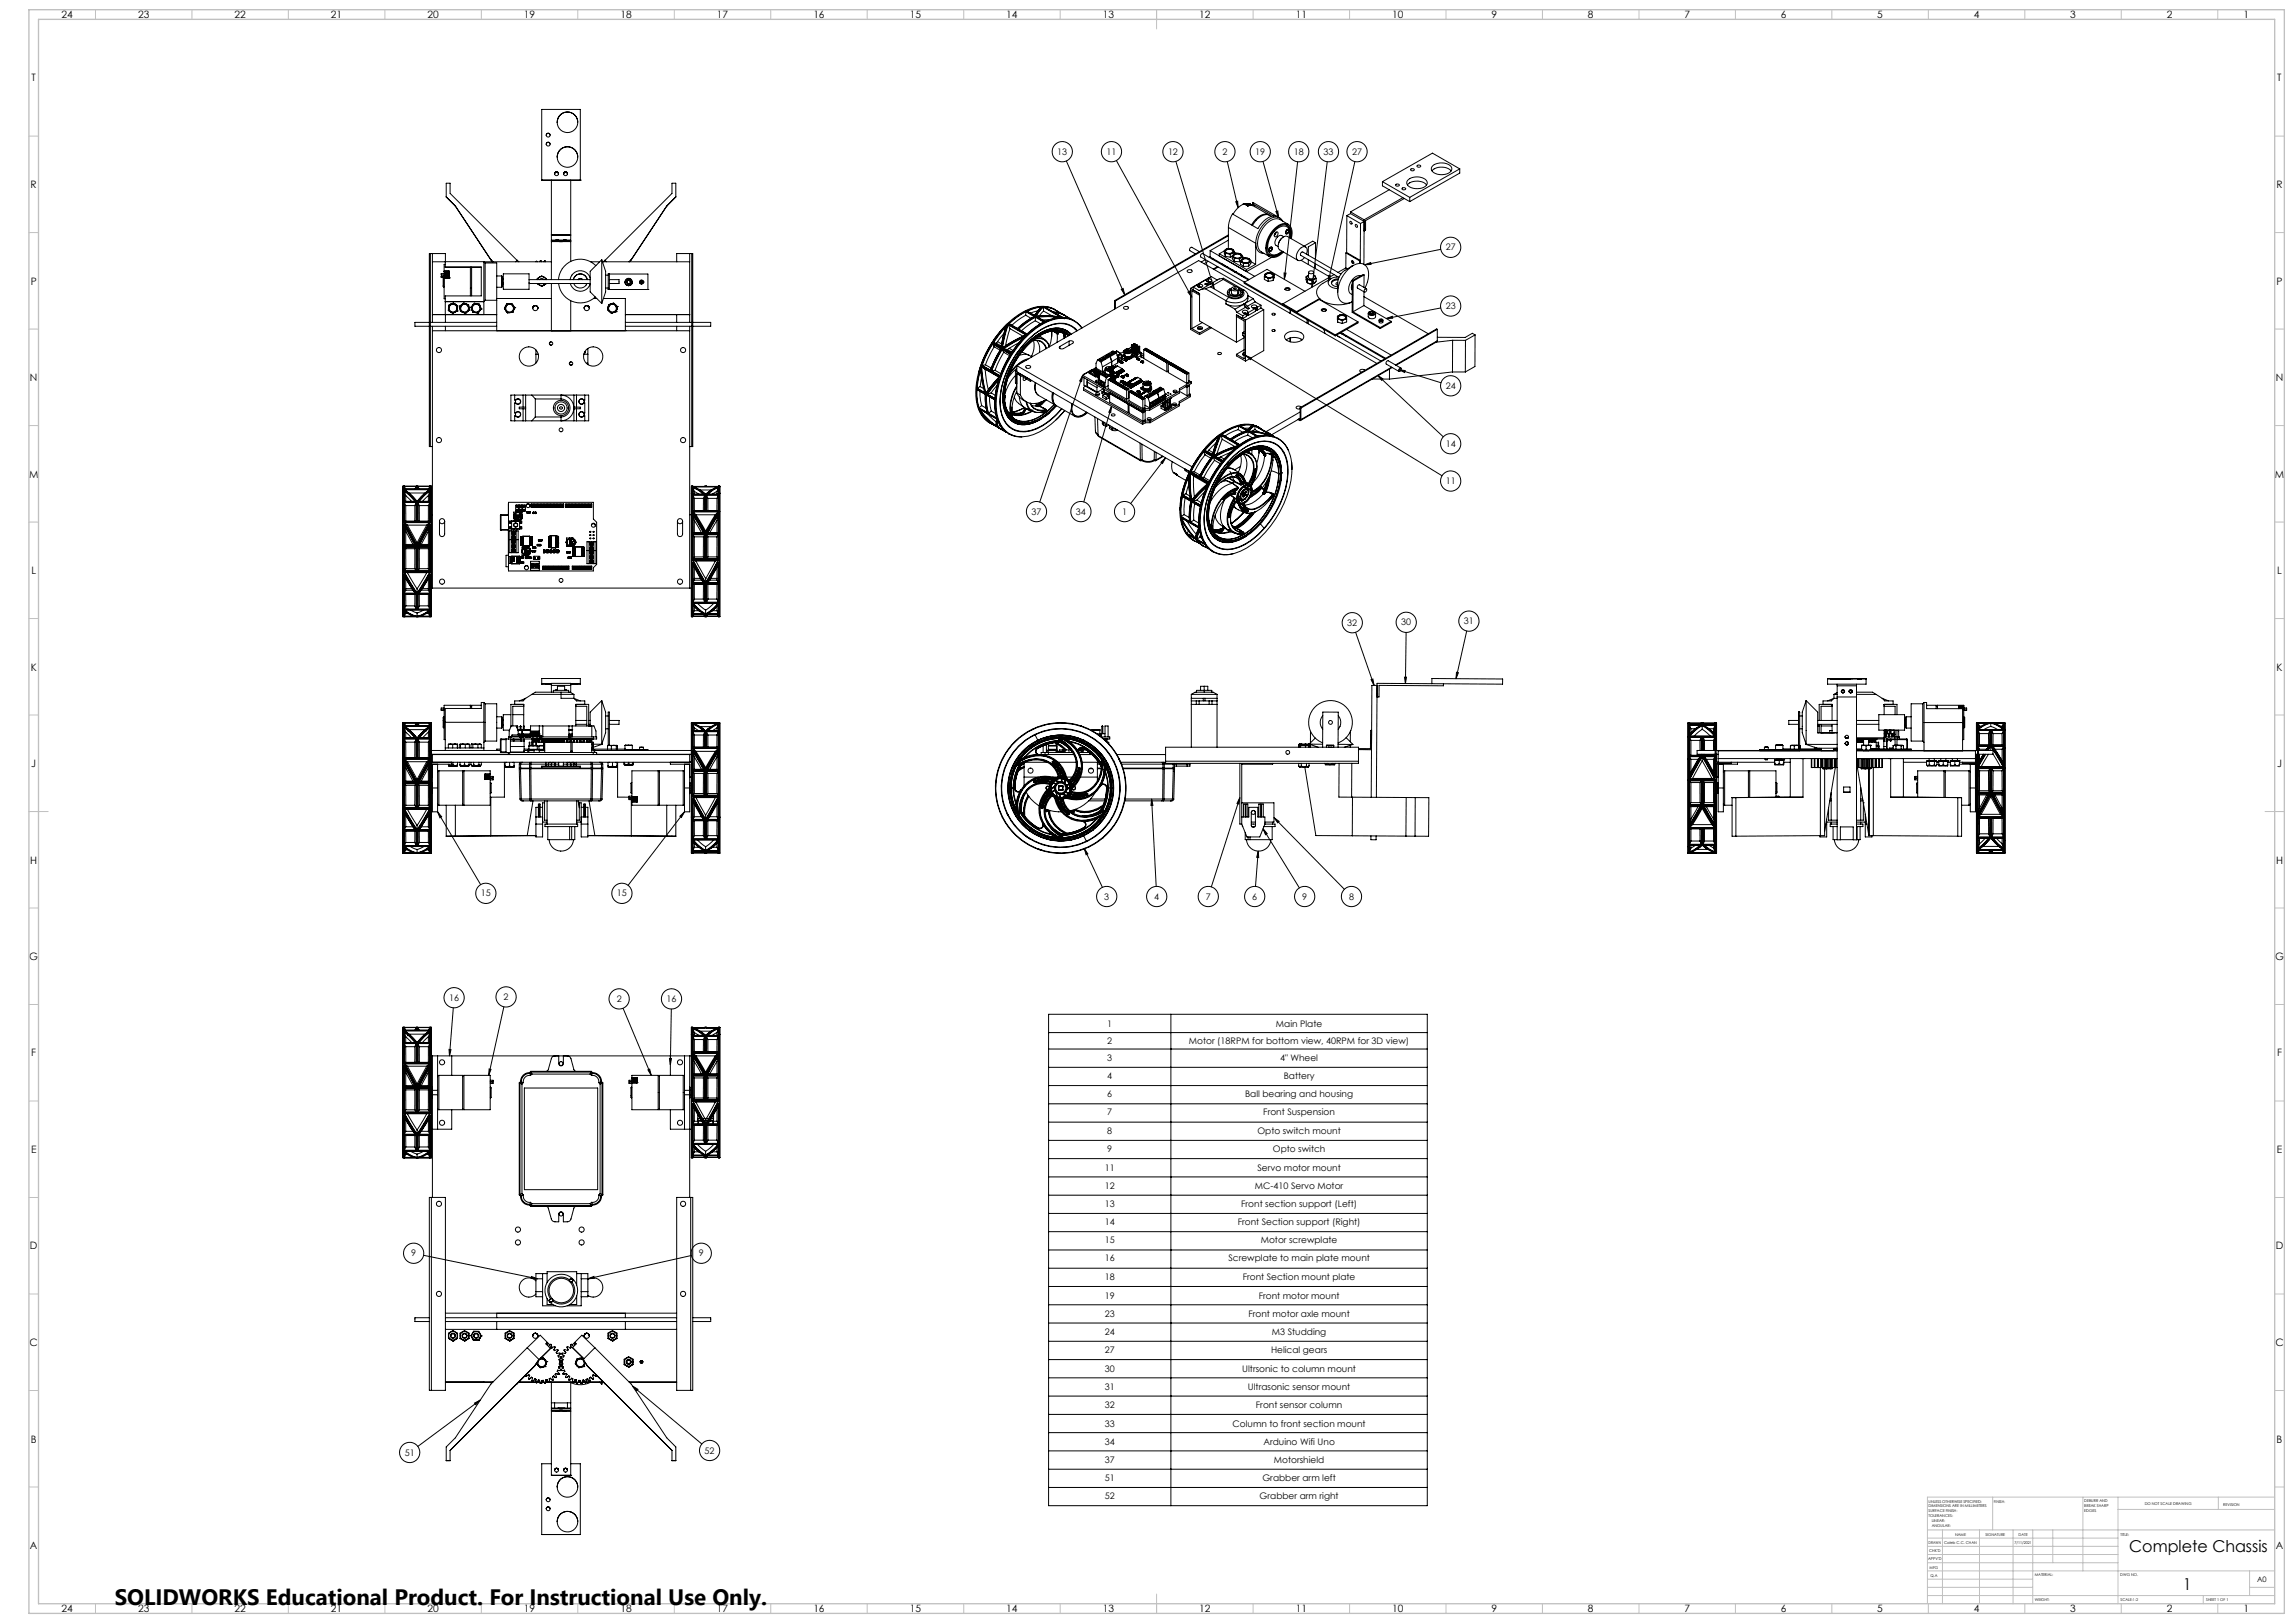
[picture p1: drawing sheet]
<svg xmlns="http://www.w3.org/2000/svg" width="1189mm" height="841mm" viewBox="0 0 1189 841" stroke-linecap="round" stroke-linejoin="round" font-family="sans-serif">
<defs><g id="words">
<text font-size="11.6" x="59" y="832">SOLIDWORKS Educational Product. For Instructional Use Only.</text>
<g font-size="8.5">
<text x="1104" y="804">Complete Chassis</text>
<text x="1131" y="824">1</text>
</g>
<g font-size="5.3">
<text x="32" y="10">24</text>
<text x="72" y="10">23</text>
<text x="122" y="10">22</text>
<text x="172" y="10">21</text>
<text x="222" y="10">20</text>
<text x="272" y="10">19</text>
<text x="322" y="10">18</text>
<text x="372" y="10">17</text>
<text x="422" y="10">16</text>
<text x="472" y="10">15</text>
<text x="522" y="10">14</text>
<text x="572" y="10">13</text>
<text x="622" y="10">12</text>
<text x="672" y="10">11</text>
<text x="722" y="10">10</text>
<text x="773" y="10">9</text>
<text x="823" y="10">8</text>
<text x="873" y="10">7</text>
<text x="923" y="10">6</text>
<text x="973" y="10">5</text>
<text x="1023" y="10">4</text>
<text x="1073" y="10">3</text>
<text x="1123" y="10">2</text>
<text x="1163" y="10">1</text>
<text x="16" y="42">T</text>
<text x="1180" y="42">T</text>
<text x="16" y="98">R</text>
<text x="1180" y="98">R</text>
<text x="16" y="148">P</text>
<text x="1180" y="148">P</text>
<text x="16" y="197">N</text>
<text x="1180" y="197">N</text>
<text x="15" y="247">M</text>
<text x="1179" y="247">M</text>
<text x="16" y="297">L</text>
<text x="1180" y="297">L</text>
<text x="16" y="347">K</text>
<text x="1180" y="347">K</text>
<text x="16" y="398">J</text>
<text x="1180" y="398">J</text>
<text x="16" y="448">H</text>
<text x="1180" y="448">H</text>
<text x="15" y="497">G</text>
<text x="1179" y="497">G</text>
<text x="16" y="547">F</text>
<text x="1180" y="547">F</text>
<text x="16" y="597">E</text>
<text x="1180" y="597">E</text>
<text x="16" y="647">D</text>
<text x="1180" y="647">D</text>
<text x="15" y="698">C</text>
<text x="1179" y="698">C</text>
<text x="16" y="748">B</text>
<text x="1180" y="748">B</text>
<text x="16" y="803">A</text>
<text x="1180" y="803">A</text>
<text x="32" y="836">24</text>
<text x="72" y="836">23</text>
<text x="122" y="836">22</text>
<text x="172" y="836">21</text>
<text x="222" y="836">20</text>
<text x="272" y="836">19</text>
<text x="322" y="836">18</text>
<text x="372" y="836">17</text>
<text x="422" y="836">16</text>
<text x="472" y="836">15</text>
<text x="522" y="836">14</text>
<text x="572" y="836">13</text>
<text x="622" y="836">12</text>
<text x="672" y="836">11</text>
<text x="722" y="836">10</text>
<text x="773" y="836">9</text>
<text x="823" y="836">8</text>
<text x="873" y="836">7</text>
<text x="923" y="836">6</text>
<text x="973" y="836">5</text>
<text x="1023" y="836">4</text>
<text x="1073" y="836">3</text>
<text x="1123" y="836">2</text>
<text x="1163" y="836">1</text>
</g>
<g font-size="4.7">
<text x="548" y="80">13</text>
<text x="574" y="80">11</text>
<text x="605" y="80">12</text>
<text x="634" y="80">2</text>
<text x="651" y="80">19</text>
<text x="671" y="80">18</text>
<text x="686" y="80">33</text>
<text x="701" y="80">27</text>
<text x="749" y="130">27</text>
<text x="749" y="160">23</text>
<text x="749" y="202">24</text>
<text x="749" y="232">14</text>
<text x="749" y="251">11</text>
<text x="535" y="267">37</text>
<text x="558" y="267">34</text>
<text x="582" y="267">1</text>
<text x="759" y="323">31</text>
<text x="698" y="324">32</text>
<text x="726" y="324">30</text>
<text x="249" y="465">15</text>
<text x="320" y="465">15</text>
<text x="572" y="466">3</text>
<text x="598" y="466">4</text>
<text x="625" y="466">7</text>
<text x="649" y="466">6</text>
<text x="675" y="466">9</text>
<text x="699" y="466">8</text>
<text x="233" y="519">16</text>
<text x="261" y="518">2</text>
<text x="320" y="519">2</text>
<text x="345" y="519">16</text>
<text x="574" y="532">1</text>
<text x="661" y="532">Main Plate</text>
<text x="574" y="541">2</text>
<text x="616" y="541">Motor (18RPM for bottom view, 40RPM for 3D view)</text>
<text x="574" y="550">3</text>
<text x="664" y="550">4&quot; Wheel</text>
<text x="574" y="559">4</text>
<text x="665" y="559">Battery</text>
<text x="574" y="568">6</text>
<text x="645" y="568">Ball bearing and housing</text>
<text x="574" y="578">7</text>
<text x="655" y="578">Front Suspension</text>
<text x="574" y="587">8</text>
<text x="652" y="587">Opto switch mount</text>
<text x="574" y="597">9</text>
<text x="660" y="597">Opto switch</text>
<text x="573" y="607">11</text>
<text x="652" y="607">Servo motor mount</text>
<text x="573" y="616">12</text>
<text x="650" y="616">MC-410 Servo Motor</text>
<text x="573" y="625">13</text>
<text x="643" y="625">Front section support (Left)</text>
<text x="573" y="635">14</text>
<text x="642" y="635">Front Section support (Right)</text>
<text x="573" y="644">15</text>
<text x="653" y="644">Motor screwplate</text>
<text x="213" y="651">9</text>
<text x="362" y="651">9</text>
<text x="573" y="654">16</text>
<text x="637" y="654">Screwplate to main plate mount</text>
<text x="573" y="663">18</text>
<text x="644" y="663">Front Section mount plate</text>
<text x="573" y="673">19</text>
<text x="652" y="673">Front motor mount</text>
<text x="573" y="682">23</text>
<text x="647" y="682">Front motor axle mount</text>
<text x="573" y="692">24</text>
<text x="659" y="692">M3 Studding</text>
<text x="573" y="701">27</text>
<text x="659" y="701">Helical gears</text>
<text x="573" y="711">30</text>
<text x="644" y="711">Ultrsonic to column mount</text>
<text x="573" y="720">31</text>
<text x="647" y="720">Ultrasonic sensor mount</text>
<text x="573" y="730">32</text>
<text x="651" y="730">Front sensor column</text>
<text x="573" y="739">33</text>
<text x="639" y="739">Column to front section mount</text>
<text x="573" y="749">34</text>
<text x="655" y="749">Arduino Wifi Uno</text>
<text x="210" y="754">51</text>
<text x="365" y="753">52</text>
<text x="573" y="758">37</text>
<text x="660" y="758">Motorshield</text>
<text x="573" y="768">51</text>
<text x="654" y="768">Grabber arm left</text>
<text x="573" y="777">52</text>
<text x="653" y="777">Grabber arm right</text>
</g>
<text font-size="3.9" x="1170" y="820">A0</text>
<g font-size="2">
<text x="1000" y="779">UNLESS OTHERWISE SPECIFIED:</text>
<text x="1033" y="779">FINISH:</text>
<text x="1080" y="778">DEBURR AND</text>
<text x="1112" y="780">DO NOT SCALE DRAWING</text>
<text x="1000" y="781">DIMENSIONS ARE IN MILLIMETERS</text>
<text x="1000" y="784">SURFACE FINISH:</text>
<text x="1080" y="781">BREAK SHARP</text>
<text x="1080" y="783">EDGES</text>
<text x="1152" y="780">REVISION</text>
<text x="1000" y="786">TOLERANCES:</text>
<text x="1001" y="789">LINEAR:</text>
<text x="1001" y="791">ANGULAR:</text>
<text x="1013" y="796">NAME</text>
<text x="1029" y="796">SIGNATURE</text>
<text x="1046" y="796">DATE</text>
<text x="1099" y="796">TITLE:</text>
<text x="1000" y="800">DRAWN</text>
<text x="1008" y="800">Caleb C.C. CHAN</text>
<text x="1044" y="800">7/11/2021</text>
<text x="999" y="808">APPV'D</text>
<text x="1000" y="804">CHK'D</text>
<text x="1000" y="813">MFG</text>
<text x="1001" y="817">Q.A</text>
<text x="1055" y="817">MATERIAL:</text>
<text x="1099" y="817">DWG NO.</text>
<text x="1055" y="830">WEIGHT:</text>
<text x="1099" y="830">SCALE:1:2</text>
<text x="1143" y="830">SHEET 1 OF 1</text>
</g>
</g></defs>
<g fill="none" stroke="#000" stroke-width=".52">
<path d="M283 75a1 1 0 0 1 1-1 1 1 0 0 1 1 1M283 70a1 1 0 0 1 1-1 1 1 0 0 1 1 1M289 63a5 5 0 0 1 5-5 5 5 0 0 1 5 5M281 93h.1M281 93v-36h20v36M281 93h20M286 93v52M288 89h1v1a1 1 0 0 0-1-1 1 1 0 0 0-1 1zM289 81a5 5 0 0 1 5-5 5 5 0 0 1 5 5M292 89h2v1a1 1 0 0 0-1-1 1 1 0 0 0-1 1zM296 93v42M301 93h.1"/>
<path d="M553 83l30 70M579 83l39 71M609 84l20 66M636 84l6 24M655 84l8 29M673 84l-7 61M688 84l-8 65M702 84l-14 62M717 94v2l14 8M717 94l14 8M720 98l-20 12M723 96a.9 .9 0 0 1 1-1 .9 .9 0 0 1 1 1h-1z"/>
<path d="M727 98a.9 .9 0 0 1 1-1 .9 .9 0 0 1 0 1h-1zM729 96a7 7 0 0 1 10 0M730 93a6 6 0 0 1 10 2 6 6 0 0 1-11 0zM731 88a.9 .9 0 0 1 1-1 .9 .9 0 0 1 1 1h-1zM734 86a1.1 1.1 0 0 1 2-1 .9 .9 0 0 1 0 1l-1 1zM742 89a7 7 0 0 1 10 0M743 86a7 7 0 0 1 9 1 5 5 0 0 1-7 3 2.7 2.7 0 0 1-3-1 2.7 2.7 0 0 1 1-3zM757 88v2l-26 14M757 88l-26 14M757 88l-15-9-25 15M231 102l5 5M236 107l-5-5v-7h2v5l36 36"/>
<path d="M236 107h.1M236 107l18 27M236 107l18 28M346 107l-19 27M346 107l-19 28M350 102v-7h-2v5l-34 35M350 102l-4 5M637 118l14 8M637 118v11M641 105v-1l1 4zM644 106h.1M645 106h.1"/>
<path d="M645 106l2 1M646 106h-1M646 106h.1M646 106l1 1M646 106h2M647 106h.1M647 106h-1M647 106h1h-2M647 106h1M647 107h.1M647 107a3 3 0 0 0-5 1l-3 3M647 106l2 1"/>
<path d="M647 106h2M647 105l11 6a7 7 0 0 0-9 5v1M647 105l1 1M647 105v1M649 107h.1M649 107h-2M649 106l1 1M649 106v-1l13 7M649 106l11 6M659 112a6 6 0 0 0-9 3l-1 2M661 110l1-1 1 4zM663 113a7 7 0 0 0-9 3l-2 2-13-7-2 3v4"/>
<path d="M665 115a5 5 0 0 0-8-1 17 17 0 0 0-6 12M667 117h.1M667 117a6 6 0 0 1 2 6M667 119h1a1.3 1.3 0 0 1 0 1 1.3 1.3 0 0 1-2 1zM668 116l-5-2a8 8 0 0 0-9 5 9 9 0 0 0 0 12l4 2M698 112l7 4M698 112v19M700 115h1v1h-1zM700 111l7 4-2 1M700 111l-2 1M700 110l7 4M700 110v1"/>
<path d="M705 116v21v-2M707 114v23M727 102l-20 12M728 103l-20 11v5l-1 1M731 102v2M223 131h1M223 131v100M224 131h7v7M224 131v36M224 136h62M231 138h18v15h-18v3M231 137h-1v3"/>
<path d="M231 138h.1M244 138v15M251 136v20M251 136h6v20M254 134v1M254 135l1 1M254 134l2 2M268 135l-1 1M278 136h.1M280 136v-1l1 1M282 136v-1l1 1M286 125h10"/>
<path d="M286 124h10M286 122h10M288 124h2zM290 125h2zM292 124h2zM306 136h5M309 138a11 11 0 0 0-12-3 11 11 0 0 0-8 10M312 135v22M312 135l-6 6v10l6 6M312 135l2 6v10l-2 6M312 136h45M313 136l1-1v1"/>
<path d="M327 134v1M327 135l-1 1M327 134l-1 2M357 131h2M357 131v36M357 131h-6v5M359 131v100M622 130l-5-2v2l3 2M625 135l-2 1M626 135l-2 2M627 133l20 12M627 133h.1"/>
<path d="M627 130v3M627 130l23 13M629 134h-1M631 138l-2 1M631 138l-2 2M632 131l14 9M632 131v2M633 137h.1M634 137h-1M635 137v1M635 130h.1M635 130v3"/>
<path d="M635 130l-3 1M635 138h.1M635 138l1 1M635 130l1 1M635 130v1M635 133h3M635 131h1M635 131v2M635 130a2 2 0 0 1 3-1 2 2 0 0 1 1 2 2.4 2.4 0 0 1-4-1zM636 129l-1 1M636 139h.1M636 131l2 1"/>
<path d="M636 139h1M637 129h1M637 129h-1M637 124l-10 6M637 122l-59 34M638 132v1M638 139v1M638 129h-2M638 129l1 1M639 131h-3M639 133h.1M639 133v1l1 1"/>
<path d="M639 131l-1 1M639 133h-1M639 140h.1M639 130a2.5 2.5 0 0 0-4 0M639 130h.1M639 133l2 1M639 133l1 1M639 133a2.5 2.5 0 0 1 4 0M639 130v1M639 130l1 1M640 132l-1 1M640 131h1"/>
<path d="M640 131h-1M640 131v1M640 135l2 1M640 132a2.1 2.1 0 0 1 3 1 2.2 2.2 0 0 1-4-1zM640 134v1M641 134h1M641 134h-1M642 131l-2 1M642 131l2 1M642 134v2M643 135l1 1M643 135v2l1 1"/>
<path d="M643 135l-1 1M643 133l-2 1M643 133l-1 1M644 134v2M644 134l-1 1M644 132l-1 1M644 132v1M644 135a2.5 2.5 0 0 1 4 0M644 136h2M644 136v1M644 135a2.1 2.1 0 0 1 2-1 2.1 2.1 0 0 1 1 2 2.1 2.1 0 0 1-2 0 2.1 2.1 0 0 1-1-1zM644 133h-1"/>
<path d="M644 133v1M644 134h.1M644 133l1 1M644 137v1M645 134h-1M645 134h3M646 136h1M646 136l-2 1M647 136v2M647 138h-3M648 134v2M648 134v1"/>
<path d="M648 136h-2M648 136h-1M648 135v1M648 135v2l-1 1M648 136l3 1M651 137l-5 3M651 126a4 4 0 0 0 4 5M651 126v11M658 132h.1M658 128h1a1.2 1.2 0 0 1 0 2 1.2 1.2 0 0 1-1 0zM659 133l-13 8v-1M661 121h.1"/>
<path d="M661 121l1-1a1.3 1.3 0 0 1 0 2 1.3 1.3 0 0 1-1 0zM661 120h.1M661 120v1M661 120l-1 2M664 123l-1 3M665 130a6 6 0 0 1-7 2M665 123a2.9 2.9 0 0 0-4 1 2.9 2.9 0 0 0 1 4M668 123a4 4 0 0 0 0-4 4 4 0 0 0-4-1 11 11 0 0 0-6 13 4 4 0 0 0 6-1M669 123a5 5 0 0 0-4-7 12 12 0 0 0-8 15 5 5 0 0 0 8-1M669 124a5 5 0 0 0-4-8 13 13 0 0 0-8 16 5 5 0 0 0 8-1M674 135l15 9M677 128l-10-5a5 5 0 0 0-4 6l10 6"/>
<path d="M677 132a2.2 2.2 0 0 0 0-4 2.2 2.2 0 0 0-3 1 4 4 0 0 0-1 6l3-2M678 135v2M682 137v2M682 126l-2-1-4 3M682 126l-4 2v4M682 126v8M698 139h.1M698 139l-5 2M698 131l7 4M698 131v8M698 131h.1M701 138h.1"/>
<path d="M701 135l1 1zM701 138a13 13 0 0 0-6 4l-2 3v6M705 135v2M705 135h.1M707 137l3-1 1 1zM747 129l-40 8M229 143h.1M229 143v1h2M229 143h4M230 144v5M230 149h.1M230 141v1"/>
<path d="M230 140h3M230 141h1M230 140v1M230 142v1M231 144h.1M231 143h.1M231 142h.1M231 141h.1M231 143h2M231 142h2M231 140v1M231 141v2"/>
<path d="M231 143v1M231 141h2M231 156v11M231 156h20M232 143h1M232 142h1M232 142h-3h2M232 142h.1M232 160l2 2M232 160v1M233 140v1M233 144h-3v11h1"/>
<path d="M233 144h.1M233 141v3M234 158l-2 2M234 158h2M234 158h-1l-1 2M234 158l1-1 1 1M236 158l1 2M236 158h-2l-1 2M236 158h1M237 160l-1 2M237 160v1M237 158v2"/>
<path d="M237 158h.1M237 158v3M238 159h.1M238 159l1 2M238 160l2 2M238 160l1 1M239 158l-1 2M239 158l-1 1M242 158l1 2M242 158h-2l-1 2M242 157l-3 1M242 157l1 2"/>
<path d="M242 157l1 1v1M242 157h-2l-1 1M243 159l-1 2M243 159v2M244 159h.1M244 159l1 1M244 159l1 3M245 158v2M245 158l-1 1M247 158h1l1 2M247 158h-1l-1 2M247 157l-2 1"/>
<path d="M247 157l2 2M247 157l1 1 1 1M247 157h-1l-1 1M249 159v2M249 159v1M251 156v7M251 156h.1M251 156h6M257 156v15M257 149h3M257 143h3M257 155h29"/>
<path d="M260 143v6M260 145h1M260 147h1M261 142h13v8h-13zM261 160h.1M261 160l2 2M262 159v2M262 159l-1 1M264 157l-2 2M264 157l2 1M264 158h1l1 2M264 158h-1l-1 2"/>
<path d="M264 157h-1l-1 2M264 157h1l1 1M266 158v3M266 158l1 1M267 159l-1 2M267 159h.1M267 159l-1 3M274 145h32M274 147h32M276 160a1.3 1.3 0 0 1 1-2 1.4 1.4 0 0 1 2 2M279 147l1 1M280 148h1"/>
<path d="M280 148l-2-1 3 1M280 148h2M280 144h2M280 144l-1 1M280 144h-2v1M280 144l1-1 1 1M280 145l1-1 1 1M280 147h1zM281 148h.1M282 148l1-1-2 1M282 144l1 1M282 144h1v1"/>
<path d="M282 148h-1M283 147l-1 1M286 147v24M290 147a11 11 0 0 0 7 9 11 11 0 0 0 12-2M296 147a5 5 0 0 0 5 4 5 5 0 0 0 5-4M296 156v15M297 145a4 4 0 0 1 4-3 4 4 0 0 1 3 3M297 147a4 4 0 0 0 4 2 4 4 0 0 0 3-2M300 145l1-1 1 1-1-1zM301 147h.1M303 160a1.3 1.3 0 0 1 1-2 1.3 1.3 0 0 1 1 2M306 144a5 5 0 0 0-6-4 5 5 0 0 0-5 5"/>
<path d="M308 155h1M313 155h11v16M314 143h1M314 149h1M315 159l1 2M315 159v1M315 150h1M316 145h5v2h-5M316 150v-8h-1v8h21M316 142h20v8M317 157l-2 2M317 157l2 1"/>
<path d="M317 157l-2 1v1M317 157h1l1 1M317 158h2l1 2M317 158l-2 2M319 158l1 2M319 158l1 1M320 159v1M320 159h.1M320 159l-1 2M324 146l1 2h1M325 146v1h1l1-1M325 146l1 1"/>
<path d="M325 146l1-1 1 1M325 146h.1M325 145h.1M325 145h1M325 145v1M326 145h.1M326 145l1 1M327 146v1h-1M327 146h.1M328 146l-1 2h-1M332 146h.1M332 146v1"/>
<path d="M332 146v1l1-1M332 146h1M333 146h.1M333 146v1M333 146l-1 1M336 150h.1M540 159l-4 4M540 159l-8 2M540 159h.1M540 159l-4 5M541 159l-4 5M541 159h.1"/>
<path d="M541 159l9 5M541 159v2M541 159l4 1 3 1M578 156v4M578 156h.1M581 150l1-1 1 4zM582 159a1.2 1.2 0 0 1 2 0 1.2 1.2 0 0 1 1 1h-2zM615 140a1.2 1.2 0 0 1 2 0 1.2 1.2 0 0 1 1 1h-2zM616 151h1l1 3zM617 149v22l5 2M617 149l5 3M618 149v1l4 2"/>
<path d="M618 149l4 2v-1M621 148l-3 1M621 148h.1M621 147h1M621 147l1 2M622 149h1h-2M622 147l1 1a1.3 1.3 0 0 1-1 1 1.3 1.3 0 0 1-1-1M622 147v2M622 152v14l19 11M622 153l-4-2v19M625 147l1 1M625 147h2"/>
<path d="M625 150l10 6M625 150h-3M625 145l-4 2M625 145v1M626 144v2M626 144v1M626 144l2-1 3 2M626 146h1M626 145h2a1.3 1.3 0 0 1-1 1 1.3 1.3 0 0 1-2-1M626 145v1M627 144l-10 5M627 147l-5 3"/>
<path d="M627 149l10 5M627 149l-2 1M627 147h.1M627 147h-2M628 147l1-1v4zM634 145l7 4M634 145l-7 4M634 144v1M634 144l11 6M634 144l-2 1-5 2M635 157a10 10 0 0 0 10 0M635 156v1"/>
<path d="M635 157l5 3M636 151a4 4 0 0 0 7 3M637 154l-2 2M638 150l-1 2M638 150h.1M638 150l1 3h2M638 149a2 2 0 0 0-2 2 2 2 0 0 0 2 2l3 1 2-1M638 149a1.9 1.9 0 0 1 2-1 1.9 1.9 0 0 1 2 2 1.9 1.9 0 0 1-2 1 1.9 1.9 0 0 1-2-2zM639 140l2 1M639 140v1M640 149v1M640 141h1"/>
<path d="M641 141h.1M641 150v3M642 149a1.9 1.9 0 0 1 2 2 1.9 1.9 0 0 1-1 2M642 150a1.7 1.7 0 0 1 1 2 1.7 1.7 0 0 1-2 1 2.3 2.3 0 0 1-3 0 2.3 2.3 0 0 1-1-2l1-1M642 150l1 2M642 150v2l-1 1M642 142h.1M643 153v1M643 143h.1M643 143h1M643 142v1M643 142l1 1"/>
<path d="M644 150h1M644 150a2.2 2.2 0 0 1 1 3 2.2 2.2 0 0 1-2 1l-3 1-3-1M644 143h1M644 143l1 1M644 151v2l-1 1M645 158v1M645 158l-5 2M645 158l2 2M645 150a3 3 0 0 1 2 4 3 3 0 0 1-3 2l-5 1-4-1M645 157v1M645 146l47 28M645 146v1l47 27"/>
<path d="M645 146l12-6 19 11M645 144h.1M645 157h.1M645 157l3 3h-1M645 159l-4 3M645 159l2 1M647 153v3l-2 1M647 153l3 2M647 145l-24-14-1 1v1l23 13M650 155l-5 2M650 155l1 1M651 156l-4 3"/>
<path d="M651 156l3 2M651 160v1l-4 2M651 160l-4 2M651 159a1.3 1.3 0 0 0-1-1 1.3 1.3 0 0 0-1 1l2 1M651 159h1M651 159l1 2M652 159v2M654 160h1M654 158l-2 1M654 160l-2 1M654 158v2M655 143l1 1"/>
<path d="M655 143v2l2 1M656 142v2M656 142l-1 1M656 143a2.4 2.4 0 0 1 4 0M656 142a2.3 2.3 0 0 1 4 1 2.3 2.3 0 0 1-4-1zM656 144h3M656 144h1M657 141l-1 1M657 141l2 1M657 144v2M659 144h-2M659 142l1 1"/>
<path d="M659 142h1M660 144h-1M660 144v1M660 145l-3 1M660 143l-1 1M660 143v1M660 142v1M660 142v3M665 157l7 4M665 157v1M666 141l1 1-1 3zM666 150h1h2"/>
<path d="M666 149a1.2 1.2 0 0 1 2 0 1.2 1.2 0 0 1 0 1h-2zM677 143l1 3M677 143v1M677 144l2 1M677 144l1 1M677 146h1M678 146l1 1h1M678 145h1M678 145v1M678 143l-1 1M678 143h.1M678 143h-1"/>
<path d="M678 141v3a1.6 1.6 0 0 0 3 0v-3M678 141a1.1 1.1 0 0 1 2-1 1.1 1.1 0 0 1 0 2h-1zM679 145h1M680 145l1 1-1 3zM680 145v2M681 143h1zM681 145h-2M681 145h-1M682 146a3 3 0 0 1-4 0M682 143l-1 2M682 143v1M682 144l-1 1"/>
<path d="M682 144v2l-2 1M684 155l20 12M684 155l-12 6M684 155l-12 7v-1M689 143h1l-2 3zM690 144l-4 3a5 5 0 0 0-4 5 5 5 0 0 0 4 4 18 18 0 0 0 15 1M691 142l-26 15M693 146l-1 1 1 1M694 143a4 4 0 0 0-5 5l2 1 2 1M694 145h-3l-1 2M694 144a2.3 2.3 0 0 0-3 1 2.3 2.3 0 0 0 0 3l2 1M695 142l-20-11h-1v1l20 12"/>
<path d="M701 147l-1 2 1 1M701 145v1M701 145v17l14 8M701 146v16M705 143a6 6 0 0 0-5 9l1 1M707 158l-6 4M707 158l14 9M707 154l33 19M707 151v7M707 142l-6 4M707 142v7M707 142l-6 3"/>
<path d="M707 149a11 11 0 0 0 1-11 8 8 0 0 0-11 3 13 13 0 0 0-2 15l2 1 4-1M708 150l-3-2h-1v1l3 2M747 160l-28 5M223 167h-8v2h8M223 169h34M223 167h34M224 169v136M224 163h33M224 171h133M231 169v2M232 161l2 1M232 161h.1"/>
<path d="M232 161l3 1M234 162h2M234 162h1M235 162h.1M237 161l-1 1M237 161h.1M237 161l-2 1M239 161l1 1M239 161h.1M239 161l2 1M240 162h1M241 162h.1"/>
<path d="M242 161l-2 1M242 161l-1 1M243 161h-1M243 161h.1M243 161l-2 1M245 160l1 2M245 160v2M245 162h1M245 162h.1M245 162h3M246 162h2M248 162h.1"/>
<path d="M249 161l-3 1M249 161l-1 1M249 160v1M249 160h.1M249 160l-1 2M257 171h.1M262 161l1 1M262 161l2 1M263 162h.1M264 162h-1M266 162h-2M266 162h.1"/>
<path d="M266 162h-3M266 161l-2 1M266 161v1M286 171h.1M296 171h.1M315 160h.1M315 160l2 2M316 161l1 1M316 161l2 1M317 162h.1M318 162h-1M319 161l-1 1"/>
<path d="M319 161h.1M319 161l-2 1M320 160l-2 2M320 160l-1 1M324 171h.1M324 169h35M324 167h35M324 163h33M351 163v4M351 169v2M357 169v136M359 167h9v2h-9"/>
<path d="M514 178l-5 11M514 178h.1M514 178l5 3M514 178l1 2M515 178l4 2M515 178h.1M515 178h1M515 180l-4 9M515 180l3 1M515 176a44 44 0 0 0-8 36l3 4 3 3M515 176h1M516 176l-1 2"/>
<path d="M516 178l3 1M517 177l-1 1M517 177l2 1M519 180h.1M519 178v2M519 178h1M520 178l-1 2M520 173l-3 4M521 169l-2 11M521 169l-6 9M521 179h1M521 179l-2 1"/>
<path d="M522 169l-3 9M522 169l-6 7M522 169h-1M522 179l-2 2M522 168a56 56 0 0 0-15 25M522 168l-2 10M522 168h1M522 168l10 6M523 168l-3 12M523 168h.1M523 168v2M523 168l9 6"/>
<path d="M523 168l4 2M523 170l-2 9M523 170l7 4M527 170h.1M528 171h.1M528 171l4 2M528 177l-5 3M531 175l-11 6M531 175l-7 8M531 174l-9 5M531 174v1M531 174l-6 7"/>
<path d="M532 163l-8 6M532 163l2 2M532 174l-12 6M532 161l-9 7M532 162l-9 6M532 161v1M532 162l4 2M532 161l4 3M532 162v1M532 174h.1M532 174l-11 5M532 161l4 2"/>
<path d="M532 173h.1M535 176a6 6 0 0 1 7 5M536 176v4l-1 5v-1M536 176a40 40 0 0 0-15 34 11 11 0 0 0 16 8l6-4M536 176h.1M536 176a40 40 0 0 0-15 34M536 176a6 6 0 0 1 6 5M536 164l-4 3-5 3M536 163v1M536 164l-9 6M536 164h.1M537 166l-8 5"/>
<path d="M537 166l2 2M537 164h8h5M537 164l-9 7M537 164h.1M537 164l4 3M537 164v2M537 175a6 6 0 0 1 7 5M537 175h2l3 1M537 164h12M537 176l2 3v4M537 164h6h6M537 164h1"/>
<path d="M537 164l5 3M538 164h11M538 161l-4 1M539 174h.1M539 174l3 2M541 161l-2 3M541 161l6 4M541 167l-9 6M541 167h.1M542 167h.1M542 176l1 2 1 2M542 166v1"/>
<path d="M544 166h-4M545 174v-2l-1 8M545 171l3 2M546 162h.1M546 162h2l3 1h-1M546 171l2 2M546 172l2 1M546 162l4 1 3 1M547 161l-3-2h-3l5 3M547 161l4 2M547 161a16 16 0 0 0-18 2l-8 6-6 7M547 171l1 1"/>
<path d="M547 172l1 1M548 173h.1M548 173v4M548 172v1M548 161v1M548 161l2 2M548 161h.1M548 172h.1M548 172h1M549 172h.1M549 172h2M549 172h-1"/>
<path d="M549 172l2 1M549 180v1M549 164l-3 1-4 2M550 164h.1M551 164h.1M551 165h1M551 164l5 2M551 165a32 32 0 0 0-24 15 47 47 0 0 0-10 35 16 16 0 0 0 4 8M551 165h.1M551 165a12 12 0 0 1 8 3M551 172l1 1M551 172h.1"/>
<path d="M551 172v1M551 173v2M551 173h1M551 173h.1M551 173l1 2M551 172a12 12 0 0 0-11 1 11 11 0 0 1 14 1M552 163h.1M552 173h.1M552 173h-1M552 173v2M552 173v1M552 174h.1"/>
<path d="M553 171a15 15 0 0 0-17 4l-8 8M553 171l1 1M553 164l-2-1-5-1 5 2M553 164l2 1M553 164v1M554 177h2v1l-5 3a1.1 1.1 0 0 1-1 0 1.1 1.1 0 0 1-1-1M554 177l-5 3M554 177v2M554 174a12 12 0 0 0-15 0l-3 2M554 172h.1M554 174v-1a11 11 0 0 0-13 0l-5 3M554 172l1 1a12 12 0 0 0-17 0 41 41 0 0 0-18 37"/>
<path d="M554 172a13 13 0 0 0-16 1l-6 5-5 6M554 172l1 1M555 173l-3-2a14 14 0 0 0-13 2 40 40 0 0 0-19 37M557 166h.1M557 170a14 14 0 0 0-17 1l-6 4-7 8M557 170l1 1M557 170a14 14 0 0 0-17 1 47 47 0 0 0-21 41 14 14 0 0 0 4 9M557 170h.1M559 168a15 15 0 0 0-18-1 47 47 0 0 0-15 15M559 168h.1M559 168l2 2M586 180l-1 1"/>
<path d="M586 180h.1M586 179v2M586 179h1M587 179h.1M587 179v5M587 179h-1M587 179v3M588 178v5M588 179h.1M588 178h.1M589 179v5M589 179h1"/>
<path d="M589 179h.1M590 179l-1 5M590 180v3M590 180h1M590 179h.1M590 179v1M590 179v4M590 179l1 1M591 180l-1 3M618 170l4 3M621 170a1.2 1.2 0 0 1 1-1 1.2 1.2 0 0 1 1 2h-2zM621 170h2z"/>
<path d="M622 173h.1M623 167l-5 3M627 169l-5 4M628 170l-6 3M640 160l1 2M641 163l5 3M641 164l4 2v20l-4-2M641 163v14M641 163l3 2M641 162l3 2M644 172v2h1M644 172l1 1"/>
<path d="M644 164v1M645 162l2 1M645 162l2 1-1 1M645 175l-4 2M645 172h-1M646 166v21M646 163h.1M646 163v1l-2 1M646 163l-2 1M647 162a1.3 1.3 0 0 0-2-1 1.3 1.3 0 0 0-1 1l2 1M647 162v1M647 162h.1"/>
<path d="M651 160v1M651 160h-2h2v1M655 160v22l-9 5M655 160l-9 6M661 171v1M661 162v1M666 173a6 6 0 0 1 10 1 5 5 0 0 1-8 3l-2-2zM667 176a7 7 0 0 1 8 0M669 175v2M669 161v1M677 166v1M678 166v2"/>
<path d="M685 161l1-1 1 1M685 160a1.2 1.2 0 0 1 1 0 1.2 1.2 0 0 1 1 1h-1zM686 171l1 2M692 174h.1M693 174l23 13M693 164h.1M693 164v3M693 164l2 2M693 164v1M693 165l2 1M693 165v2M693 167l3 1"/>
<path d="M693 174l2 1M694 165a2.4 2.4 0 0 1 4 0M694 164a2.1 2.1 0 0 1 4 1 2.3 2.3 0 0 1-4-1zM694 163l-1 1M695 166h1M695 173l23 13M695 172l23 14M695 173h1M696 166v2M696 173h.1M697 163h-3M697 163l1 1"/>
<path d="M697 166h-2M697 166h-1M698 174h.1M698 164l-1 2M698 171l23 13M698 164v1M698 165l-1 1M698 165v2l-2 1M701 162l14 8M704 167l-12 7M709 162v2a2.2 2.2 0 0 0 4 0v-2M710 162a1.7 1.7 0 0 1 1-1 1.7 1.7 0 0 1 2 2 1.7 1.7 0 0 1-2 0 1.7 1.7 0 0 1-1-1z"/>
<path d="M710 162h.1M710 162v1M711 163h.1M711 162v1M711 162h1v1h-1l-1-1M711 162h-1M711 162h.1M712 162h1a1.7 1.7 0 0 1-1 2 1.7 1.7 0 0 1-2-1l-1-1h1M715 166v1h1h1v-1M715 166l1-1 1 1h-2zM715 165v1a.8 .8 0 0 0 1 1 1 1 0 0 0 0-2M715 166h.1"/>
<path d="M715 166h1M715 170h.1M716 166h-1M716 166h.1M716 165v1M716 165l-1 1M719 165l3-1v1zM721 167l-6 3M745 177l-21 12M745 171l-71 40M745 171v6M745 177l-22 12"/>
<path d="M753 176h7M753 176l-9 1M753 176v17M760 176l-1 17M765 174l-2-1-4 2h-14M765 174l-5 2M765 174l-1 16-5 3M278 181v7M278 184h1M296 188a.8 .8 0 0 0-1 0 .8 .8 0 0 0 1 1M296 188h-1M296 188a.8 .8 0 0 1 1 0 .8 .8 0 0 1-1 1"/>
<path d="M297 189h-1M303 184h2M303 182v1M304 188h1M305 181v8M508 191l2 13M508 191l-2 10M508 191v1M508 192l-2 9M508 192v1M508 192h.1M509 190v8l2 6"/>
<path d="M509 190h.1M509 190l9 5M509 196l-1 4M509 190l2 14M509 189l4 3M509 190l2 1M509 189h.1M511 191l1 11M511 191l7 4M511 189l3 2M511 189h-2M513 192h.1"/>
<path d="M514 192l4 3M514 192h.1M516 192l3 2M516 192h-2M517 199l-3 5M518 197l-6 7M518 197l-2 7M518 195l-6 7M518 195h.1M518 197l-2 10M518 197l-7 7M518 197h.1"/>
<path d="M518 195l-7 9M519 181l-6 11M519 181h.1M519 181l-5 11M519 181l5 2M519 181l5 3M519 181l1 2M520 180h-1M520 181h.1M520 181l4 2M520 183l-4 9M520 181h2"/>
<path d="M520 183l3 1M522 181l2 1M523 180l-1 1M523 180l2 2M524 184l-6 11M524 183l-6 12M524 183v1M524 183h.1M525 181l-1 2M525 181l1 1M526 182a44 44 0 0 0-9 35l2 4 2 2M526 195l-3 5-2 5"/>
<path d="M526 192l91 52-3-1v1l2 1M526 192v7h1M527 191l-5 5M527 190l-4 4M527 200l-2 3a20 20 0 0 0-1 11M527 189l91 53M527 189v4M527 194v10M527 192h-1M527 194l7 4M527 194l2 1v10M527 183a40 40 0 0 0-8 32l2 3 2 3"/>
<path d="M527 183v1M527 184a34 34 0 0 0-6 30l3 4M528 184h1a6 6 0 0 1 6 1M530 182l3 2M531 196v1l1-1M532 190a1.2 1.2 0 0 1 1-1 1.2 1.2 0 0 1 1 2h-2zM532 186l-4 3M533 186h-1a18 18 0 0 0-9 7M534 197v1M535 197l-1 1M537 198a6 6 0 0 0 1 7M537 198a6 6 0 0 0 1 7l9 5a6 6 0 0 1-1-7"/>
<path d="M561 194v1l31 18M561 194l31 18M561 194v4l-1-1zM561 194l-22 66M562 196v4h1M562 194h.1M563 197v3M564 198l5 3M564 198v2M564 197v1M564 193h.1M564 193l1 1"/>
<path d="M565 193h.1M565 193l3 2M565 194l3 1M565 193v1M565 193l3 1M565 193l3-2 2 2M566 192l-4 2M567 192h.1M567 192v1M567 193h.1M567 192l-3 1M567 193l1 1"/>
<path d="M567 192h1h-1M568 193h.1M568 193h-1M568 194h.1M568 192h.1M568 193v1M568 194v1M568 197v1h1h-1zM568 195h.1M568 190l-7 4M568 195h1M568 193h1"/>
<path d="M569 195h.1M569 195v1M569 193h.1M569 194v1M569 194l-1 1M569 200v1M569 196h.1M569 196h1M569 186l-1 2v3l3 2M569 186l2 2M569 194h1M569 194h.1"/>
<path d="M569 192h.1M569 192v1M569 195h1M569 192l1 1zM569 197h-1M569 196l4 2M569 196v3h1M570 199v-2l1 1v2v-1M570 199h.1M570 195v1M570 196h-1M570 196h.1"/>
<path d="M570 195l-1 1M570 186h1v1h-1zM570 194h-1M570 194h.1M570 186v1M570 193v1M570 187h.1M570 194l3 2M570 194l-1 2M570 194l2-1 3 2M570 187h1M570 198l1 1h-1"/>
<path d="M570 198v1M570 193l-2 1M570 193h1M571 193v1M571 199l1 1M571 193l-1 1M571 193h-1M571 198h.1M571 193h.1M571 188v2M571 199h-1M571 198l-1-1v1"/>
<path d="M571 199h.1M571 187h.1M571 200h1M571 194h1M571 190v3M571 186h1M571 185h2v1M571 185v1h2M571 185v1M572 186h.1M572 199l1 1h-1M572 198v1"/>
<path d="M572 198l1 1-2-1v2M572 199l-1 1M572 199h1M572 199h.1M572 200h.1M573 194h.1M573 194h-2M573 193h-2v1M573 193v1h-2M573 193v1M573 198v3M573 193h.1"/>
<path d="M573 191v2M573 192l-2 1M573 193h-1M573 186h-1M573 191h.1M573 191v1M573 195h1M573 184h1v1M573 184v1h1M573 192h2M573 192h.1M573 184v1"/>
<path d="M573 185h1M573 185h.1M573 196v2M574 190l-1 1a2 2 0 0 0 1 1 2 2 0 0 0 2 0M574 185h.1M574 184l1 1M574 184l-5 2M574 191h-1M574 192h.1M574 194h1M574 191h.1M574 191v1"/>
<path d="M574 195h-1M574 195h.1M574 194h-1v1M574 194v1h-1M574 194v1M574 197v4l10 6M574 200l-1 1M574 197l1-1 10 6M574 197l10 5M575 184l1-1v1h-1zM575 191h-1M575 191h.1"/>
<path d="M575 191l-1 1M575 192h.1M575 183v1M575 184h.1M575 194h.1M575 191h1M575 192h-1M575 195h.1M575 197h1M575 190h.1M575 190v1M575 184h1"/>
<path d="M575 190h1zM575 195l-2 1M575 195l1 1M575 193v2M575 193h1M575 191v1M575 185l1 2M575 185l-4 3M576 191h.1M576 196v1M576 196l-1 1h1M576 193v3"/>
<path d="M576 191h-1M576 193h-1M576 193h.1M576 190a1 1 0 0 1 1 1 1 1 0 0 1-1 1M576 190a1.6 1.6 0 0 0-2 0 1.6 1.6 0 0 0-1 2M576 190h.1M576 190l-3 2M576 191l-1 1M576 190h-1M576 190l-1 1M576 195v1M576 190v1"/>
<path d="M576 184h.1M576 187v3M576 187l-5 3M576 194h.1M576 192h-1M576 192h.1M576 195h.1M576 198h1M576 182h2v1M576 182v1h2M576 182v1M576 183h1"/>
<path d="M576 192l1-1v2M576 192l1 5M576 183h.1M577 197h-1l1 1M577 197h1l-1 1M577 183h.1M577 193v1h-1M577 191h.1M577 193h.1M577 191l2-1 3 1M577 193v5M577 193l-1 1"/>
<path d="M577 193v4M577 192l1 1M577 193h1M577 193l1 1M577 190v1M577 190h.1M577 196l1 1h-1M577 195h1M577 195h.1M577 196h.1M577 196h1M577 195l1 1"/>
<path d="M577 194h.1M577 194v1M577 190h1M577 198h1M578 190h.1M578 195h.1M578 195h-1M578 196h.1M578 183h-1M578 195v1M578 197h.1M578 198v1"/>
<path d="M578 198h1l-1 1M578 198h-1l1 1M578 193h.1M578 193v1M578 194h.1M578 195h1M578 193h1M579 193l-1 1M579 194h.1M579 195h.1M579 182h.1M579 193v1"/>
<path d="M579 182h-1M579 183l-4 2M579 183v3M579 183l-2-1-3 2M579 199h1M579 193h.1M579 182l2 1M579 194l-1 1M579 194v1M579 193h-1M579 198v1M579 198l-1 1h1"/>
<path d="M579 198l1 1h-1M579 193h1M579 193l1 1M579 194h1M579 186l-3 1M579 186v2l-3 2M579 186h1M580 193h-1M580 193h.1M580 194h.1M580 193v1M580 185a1 1 0 0 0 1 1 1 1 0 0 0 1-1"/>
<path d="M580 195h.1M580 185h.1M580 195h-1M580 184a.9 .9 0 0 1 1 0 .9 .9 0 0 1 0 1h-1zM580 187h.1M580 186v1M580 186l1 1M580 192h.1M580 192v1M580 186h.1M580 200h1M580 193l-1 1"/>
<path d="M580 193h1M580 187h-1l2 1M580 192h1M580 199v1M580 199l1 1h-1M580 199l-1 1h1M581 193h.1M581 183h.1M581 183v1M581 192l-1 1M581 183l-2 1M581 192h.1"/>
<path d="M581 198h.1M581 192v1M581 187h.1M581 187v1M581 187h-1M581 188h.1M581 195h.1M581 188h1M581 192l1 1M581 197h.1M581 197v1M581 195l1 1"/>
<path d="M581 192h1M581 193h1M581 185v1M581 197h1M581 197l1 1M581 184h1M581 195h1M581 184l2 1M582 192h.1M582 193h.1M582 192h-1M582 197h.1"/>
<path d="M582 200v1M582 195h-1M582 200h-1l1 1M582 198h.1M582 198h-1M582 191h.1M582 191v1M582 191l-4 2M582 192v1M582 188h.1M582 197h-1M582 197l-1 1"/>
<path d="M582 188h-1M582 195h.1M582 185h.1M582 197v1M582 196h.1M582 195v1M582 199h.1M582 192l-2 1M582 198v1M582 198l1 1M582 198h1M582 195l1 1"/>
<path d="M583 199h.1M583 184h.1M583 184v1M583 198h.1M583 182l-4 2M583 198h-1M583 184h-1M583 185h.1M583 196h.1M583 199h-1M583 185h1M583 196h-1"/>
<path d="M583 182v1M583 182h.1M583 198l-1 1M583 187h1M583 186h.1M583 198v1M583 199l1 1M583 183v-1v2v1M583 183v2M583 186l-2 1M583 181h.1M583 186v1"/>
<path d="M583 194h.1M583 187h.1M583 181l1 2M583 194l1 1M583 194v1M583 181l1 1M583 183h.1M583 199h1M583 182h1M583 186h1M583 195h1M583 185v1"/>
<path d="M583 185l-2 2M583 181h1M583 194h1M584 185l-1 1M584 186h-1M584 186h.1M584 199h.1M584 182h.1M584 195h.1M584 187h.1M584 186l-1 1M584 182h-1"/>
<path d="M584 186v1M584 186h2M584 199v1M584 200h.1M584 194h.1M584 194v1M584 182h1M584 181h.1M584 199h-1M584 181l-1 1M584 181a1.6 1.6 0 0 1 2 0 1.6 1.6 0 0 1 0 1M584 181l2 1"/>
<path d="M584 194h-1M584 182v1M584 181v1M584 199h1M584 181h1M584 186h1M584 183h.1M584 194h1M585 200h-1M585 200h.1M585 182h.1M585 182h-1"/>
<path d="M585 194h.1M585 194h-1M585 194v1M585 181h.1M585 194l-1 1M585 199h-1M585 181l-1 1M585 199h.1M585 198h.1M585 195h.1M585 195h-1M585 182v1"/>
<path d="M585 198l2 1M585 182l1 1M585 199l1 1M585 199v1M585 198l2 2M585 198h1M585 186h.1M585 183h.1M585 182h1M585 200h1M586 198h.1M586 200h-1"/>
<path d="M586 200h.1M586 182h.1M586 182v1M586 186h.1M586 197h.1M586 197v1M586 186h-1M586 182h-1M586 183h.1M586 183h-1M586 181a1 1 0 0 1 1 1 1 1 0 0 1-1 1h-3M586 198h-1"/>
<path d="M586 182l-1 1M586 182l-1 1h-2M586 197h1M586 184l-1 1h-2M587 182h.1M587 197h.1M587 182h-1M587 185l-1 1M587 185h.1M587 197h-1M587 184l-2 1h-2M587 184a2.1 2.1 0 0 1-3 1"/>
<path d="M587 184v1M587 184h.1M587 184h1l-1 1M587 183v1M587 199h.1M587 199v1M587 200h.1M587 183h1M587 183h.1M587 180l1 1h-1M587 199h1M587 196h1"/>
<path d="M587 196h.1M587 197h1M588 197h.1M588 197h-1M588 199v1M588 196h.1M588 199h-1M588 199h.1M588 196v1M588 196l-1 1M588 200h.1M588 182l-1 1"/>
<path d="M588 185h.1M588 183h.1M588 183v2l-3 1M588 183v2M588 199h1M588 183l1 1M588 185h1M588 181h1M588 196h1M588 199l1 1M589 196h.1M589 196h-1"/>
<path d="M589 199h.1M589 200h.1M589 199v1M589 199h-1M589 198h.1M589 198v1M589 180h1zM589 182h-1M589 183h-1M589 184h.1M589 185h.1M589 184v1"/>
<path d="M589 196l-2 1M589 198h1M589 199h1M589 186h1M589 186h.1M589 198l-1 1M589 180h.1M589 186l1 1M590 199h.1M590 198h-1M590 186h-1M590 186h.1"/>
<path d="M590 182h.1M590 198v1M590 198l-1 1M590 198h.1M590 186v1M590 182v1M590 198h1M590 197v1M590 197l1 1M590 197h1M590 186h1M591 198h.1"/>
<path d="M591 186h.1M591 198h-1M591 186h-1M591 197v1M591 197h.1M591 186l-1 1M591 182v1M591 187l1 1M591 187h.1M591 197h1M591 183v1M591 183l-2 1"/>
<path d="M591 184l-2 1M591 198h1M591 196v1M591 197l-4 2M591 196h-1l-5 2M591 187v1M591 188h.1M591 188h1M591 187h1M592 198h.1M592 187h.1M592 188h.1"/>
<path d="M592 187h-1M592 197h-1M592 197h.1M592 184v1h1M592 197v1M592 187v1M592 198h-1M592 199v1M592 187h1M593 187l-1 1M593 188h.1M593 187h.1"/>
<path d="M593 187v1M593 199h.1M593 188h-1M593 199l1 1M593 184l-2-1v1M593 184h-1M593 181v5l12 7M593 181l1-1 12 7M593 181l12 7 1-1M593 198a2 2 0 0 0 1 2 2 2 0 0 0 2 0M593 199h1M594 181h.1"/>
<path d="M594 199h.1M594 199h-1M594 198h.1M594 198v1M594 181h-1l1 1M594 181h1l-1 1M594 181v1M594 200h.1M594 198h1M595 198h-1M595 198h.1M595 199h.1"/>
<path d="M595 199h-1M595 182h1M595 199l-1 1M595 198v1M595 181v1M595 181l-1 1h1M595 181l1 1h-1M595 198a.9 .9 0 0 1 1 0 .9 .9 0 0 1 0 1M595 198a1.6 1.6 0 0 0-1-1 1.6 1.6 0 0 0-1 2M595 198l-2 1M595 198h1M596 198h.1"/>
<path d="M596 198h-1M596 199h.1M596 199h-1M596 199l-2 1M596 199v1M596 183h1M596 200l1-1v1l-1 1M596 200v1M596 182v1M596 182l-1 1h1M596 182l1 1h-1M597 183h1"/>
<path d="M598 183v1M598 183h-1l1 1M598 184h1M599 183l-1 1h1M599 183l1 1h-1M599 183v1M599 185h1M600 184v1M600 184l-1 1h1M600 184l1 1h-1M601 186h1M601 185v1"/>
<path d="M601 185h-1l1 1M601 185h1l-1 1M602 186h1M602 185v1M602 185l1 1h-1M602 185l-1 1h1M603 187h1M604 186l-1 1h1M604 186v1M604 187h1h1l-1 1zM604 188h1M605 187v6"/>
<path d="M606 192l-1 1M606 188h1l9 5M606 188l9 6 1-1M606 188v5l9 6M606 187v1M606 189h1M607 188h1l-1 1M607 188h-1l1 1M607 188v1M607 189h1M608 189h1l-1 1M608 189h-1l1 1"/>
<path d="M608 189v1M609 190h1M609 189l-1 1h1M609 189l1 1h-1M609 189v1M610 191h1M610 190l1 1h-1M610 190l-1 1h1M610 190v1M611 191h1M611 191v1M611 191h1l-1 1"/>
<path d="M612 192h1M613 191l-1 1h1M613 191l1 1h-1M613 191v1M613 193h1M614 192l-1 1h1M614 192l1 1h-1M614 192v1M614 193h1h1l-1 1zM615 194h1M615 193v6M616 200h-1"/>
<path d="M616 200h.1M616 193v5l-1 1M616 197l1 1M617 198v1l-6 3M617 198l-6 3v3l-15 9M631 183a.9 .9 0 0 1 1 0 .9 .9 0 0 1 1 1h-2zM641 184l5 3M645 183h-1l1 1M645 184h-1M645 181l-4 3M646 184l101 63M646 184l3 2h-1z"/>
<path d="M707 192a1.2 1.2 0 0 0-1-1 1.2 1.2 0 0 0-1 2h1M711 196h9M714 188l-93-53-94 54M714 194l3 2-1 1zM714 194l34 32M720 191v5M721 190l-47 27M722 190l-48 28M725 192l22 6M725 192h3v1zM725 191h1a.8 .8 0 0 1 0 1 .8 .8 0 0 1-1 0zM726 191l-6-4-1 1v1l6 3"/>
<path d="M753 193l-33 3M753 193h6M265 205h40v13h-40zM267 205v2a1.6 1.6 0 0 1 2 0 1.6 1.6 0 0 1 0 2 1.6 1.6 0 0 1-2 0v5a1.6 1.6 0 0 1 2 0 1.6 1.6 0 0 1 0 2l-2-1v3M271 205v6M271 212v6M272 211h-3v1h3M272 205v13M276 205l1 2M277 207v9M277 207h14M277 216h14"/>
<path d="M277 216l-1 2M291 207a5 5 0 0 1 4 4 5 5 0 0 1-4 5M291 207v-2a7 7 0 0 1 6 6 7 7 0 0 1-6 7v-2M297 205v13M297 211h4v1h-4M299 205v6M299 212v6M303 205v2a1.6 1.6 0 0 0-2 0 1.6 1.6 0 0 0 0 2 1.6 1.6 0 0 0 2 0v5a1.5 1.5 0 0 0-2-1 1.5 1.5 0 0 0-1 2 1.5 1.5 0 0 0 2 1l1-1v3M506 202v3l1 6M506 202h.1M506 202l5 2M506 201l4 3"/>
<path d="M506 201h.1M506 201l4 2M506 202l1 5v4M507 211l5 3M507 212l5 5 5 4M507 212h.1M507 212l10 5M507 211h.1M508 212l5 6 3 3M508 212l3 4 5 5-4-3M508 212l2 4 2 2M508 212v1"/>
<path d="M508 203l1 7M508 213l4 5M508 200l2 1M508 200l-2 1M509 210l2 1M509 210l-2 1M510 203h.1M510 203v1M511 204v5l1 5M511 204v7l1 3M511 204h.1M511 205v6l1 3"/>
<path d="M511 205l1 9M511 205l5 2M511 203v1M511 204l5 3M512 204h-1M512 214h.1M512 204h.1M512 204l4 3M512 218h.1M512 214l4 5M512 218l3 2M512 214l5 3"/>
<path d="M512 202l-1 2M513 206l1 7M513 219l1 1M513 219l-1-1 5 3M514 204h-2M514 204l2 1v2M514 213l2 1M514 213l-2 1M516 207v6l1 4M516 207h.1M516 207v4l1 6M516 219l1 2"/>
<path d="M517 217h.1M517 217l-1 2M517 217l-1 4M517 218l2 4 2 2-4-3M517 218v3M517 218h.1M517 218v1M520 210h.1M520 210a11 11 0 0 0 16 9M520 210a11 11 0 0 0 17 9 30 30 0 0 0 11-9M521 205h.1M521 205v1"/>
<path d="M521 209h.1M521 206v1M521 210a11 11 0 0 0 16 8l6-4M521 209a10 10 0 0 0 16 8l5-3M521 209v1M522 212l2 3 2 2M522 216l2 2M522 214h2M523 215h1M524 214v1M524 218h.1M524 218l2 1 4 1"/>
<path d="M524 215v1M524 215h.1M524 214h.1M524 214v2M524 216h.1M524 216h1M524 214h6M525 211v5M525 214h5M525 216l1 1M525 216h.1M526 217h.1"/>
<path d="M526 206a9 9 0 0 0 5 5M527 204l2 2 3 2M527 203a20 20 0 0 0-2 13M527 200a21 21 0 0 0-3 14M527 204l2 1M528 206a7 7 0 0 0 3 5M529 205a8 8 0 0 0 13 2M529 214h-5h6M529 214h1M530 214h.1M531 211h.1M531 211l-7 3 7-3"/>
<path d="M531 211l-1 1M531 211v1M531 211l-1 2-1 1M531 211l1 1M531 212v1l-1 1M531 212h.1M532 212l-1 1-1 1M532 212l2 1M532 212h.1M532 208a6 6 0 0 0 7 6M532 212l3 1M532 212h1"/>
<path d="M533 212l3 1M534 209a6 6 0 0 0 8 4M534 209l2 2M535 210h2M535 213a13 13 0 0 1-10 2M535 213l-5 2h-5M536 212h2h4M537 209h.1M537 210h.1M537 210v1M537 211h1M537 211h.1"/>
<path d="M538 210h-1M538 210l-1 1M538 210v1M539 210h-1M539 210h.1M539 210v1M539 211h1M539 211h-1M539 211h.1M539 209l-1 1M539 208l-1 2M540 217a13 13 0 0 1-16 1"/>
<path d="M540 208l-3 2M540 214h.1M540 214h-1h1M540 211l2 1M540 208l-3 3M540 211h.1M541 213l-2 1M541 208l-3 2M541 213v1M541 213l-1 1M541 214h-1M542 212v1"/>
<path d="M542 213h-1M542 213h.1M542 207l-3 3M542 213l-1 1M542 213a15 15 0 0 1-16 4M542 213v1M542 212h.1M542 207l-3 4M543 214l4-4-4 4M543 214h.1M544 214l-2 2M546 204a6 6 0 0 0 1 6"/>
<path d="M546 204a6 6 0 0 0 2 6M546 210l-4 3M547 210l-5 4M548 210l9 6M550 212a27 27 0 0 1-21 11h-3l-3-2M550 212a27 27 0 0 1-21 12l-3-1-3-2M552 213a33 33 0 0 1-22 13h-5l-4-3M552 213l-5 5M556 209a5 5 0 0 0 3 7h2l3-2M556 209a5 5 0 0 0 3 7l2-1 2-1M562 201l30 18M563 200l-1 1v1l30 18"/>
<path d="M563 200l5 3M563 214a5 5 0 0 1-6 1M564 200l5 3M564 200h-1M568 216v7M568 204a.9 .9 0 0 1 1-1 1.1 1.1 0 0 1 1 2h-2zM568 205h2M568 203h.1M569 203h-1M569 201v2M569 217v9M571 203v1h1"/>
<path d="M571 203l3 2M571 219l1 1M571 219h1M571 218v1M571 205v1l2 1M571 205l2 1M571 205l2-1 2 1M572 201l-4 2M572 219l1 1M572 219v1M572 219h.1M572 200l1 1"/>
<path d="M572 202l1 2h2M572 203l1 1h2M572 203a2 2 0 0 0 3 1M572 202h.1M572 202l-1 1M573 200h-1M573 206v1M573 220h.1M574 205h.1M575 205v1l-2 1M575 205l-2 1M575 205v1"/>
<path d="M575 205h.1M575 204l10 5M575 204l-1 1M575 203v5l10 6M575 203v1M576 204h-1M576 204h.1M576 215a.9 .9 0 0 1 1-1 .9 .9 0 0 1 1 1l-1 1zM576 211v3h-1zM576 211l-14 49M577 204h-1M577 204h.1"/>
<path d="M577 204l1 1M577 205h.1M578 205h.1M578 205l1 1M579 205l-1 1M579 205v1M579 206h.1M579 206h1M580 206h-1M580 206h.1M581 207h.1M581 200h1"/>
<path d="M582 207h.1M582 207v1M582 201h1M582 208h.1M583 208h-1M583 200v1M583 200l-1 1h1M583 200l1 1h-1M583 208h.1M583 208l1 1M583 202h1M584 208v1"/>
<path d="M584 201v6M584 201l-1 1h1M584 201l1 1h-1M584 209h.1M584 209h1M584 200h1M585 209h-1M585 209h.1M585 209v5M585 202v4l-1 1M585 202h-1M585 203v5l7 4"/>
<path d="M585 203l1-1 7 4M585 203l7 4M585 210v4l7 4M585 210l7 4M585 214h.1M586 201h.1M586 209l-1 1M586 200v1M586 203h1M586 210h.1M586 200h1M586 202v1"/>
<path d="M586 202l1 1h-1M586 202l-1 1h1M587 210h-1M587 204l1-1v1zM587 201h.1M587 200l-1 1M587 200v1M587 204h1M587 210l1 1M587 210v1M587 211h.1M588 211h.1"/>
<path d="M588 205h1M588 211l1 1M588 204h.1M589 204v1M589 204h-1l1 1M589 204h1l-1 1M589 211v1M589 212h.1M589 203h.1M589 203h1M589 205h1M589 212h1"/>
<path d="M590 203h.1M590 212h.1M590 212h-1M590 203v1M590 202h.1M590 202l-1 1M590 202v1M590 204v2M590 204l1 1M590 204l-1 1 1 1M590 204h.1M590 203h1"/>
<path d="M590 205h.1M590 205h1M591 205h.1M591 205h-1M591 203h.1M591 203h-1M591 206h1M591 212v1M591 204v1M591 204h.1M591 203l-1 1M591 205l2 1"/>
<path d="M591 205l-1 1M591 213h.1M591 205l-1 1h1M591 205v1M591 205l1 1h-1M591 204h1M591 201v1l3 1M591 201l1 1M592 204h.1M592 207h1M592 213v1M592 213h.1"/>
<path d="M592 204h1M592 212v1M592 219v1M592 206v1M592 206h-1l1 1M592 206h1l-1 1M592 207v5M592 200l2 2 2-1M592 201l2 1h2M592 214v4M592 200l-1 1M592 203v1"/>
<path d="M592 203h1M592 202h.1M592 202h1M593 204h.1M593 203v1M593 201h-1a2.2 2.2 0 0 0 4 1M593 202h.1M593 201v1M593 202h-1M593 201l-1 1M593 203h.1M593 201l1 1 2-1"/>
<path d="M593 213l-1 1M593 213v1M593 213h1M593 203h1M593 205v1M593 205l2 1M593 202h3M593 202l1 1M593 212h3M593 210l3 1M593 206v5l-1 1M593 212v1"/>
<path d="M593 206l-1 1M593 212h-1M593 213h3M593 213h-1M594 213v5h-2M594 213l-2 1M594 203h.1M594 203h-1M594 218v1M594 218h2M594 218l-2 1M594 219l-2 1"/>
<path d="M594 219h2M594 203h1M594 203l-3 2M594 203l2 1M594 205v1h2M594 205h2v1M594 205v1M594 206h1M594 206h.1M595 217a.9 .9 0 0 1 1-1 .9 .9 0 0 1 0 1l-1 1zM595 206h.1M595 217h1"/>
<path d="M595 206l1 3M595 203h.1M596 202l-1 1M596 202h.1M596 206h-1M596 204h2l-2 1zM596 201v1M596 212v1M596 203h.1M596 203h-1M596 209v2M596 202l1-1v1h-1"/>
<path d="M596 204v1M596 205h.1M596 211h.1M596 210l1 1M596 218v1M596 202v1M596 201h.1M596 209h.1M596 209v1M596 202h1M596 205h1M597 202h.1"/>
<path d="M597 202h-1M597 201l-1 1M597 210h-1M597 210h.1M597 209v1M597 209h-1l1-1v2M597 211h.1M597 210v1M597 205h.1M598 203v1M598 203v1h1M598 203h1v1"/>
<path d="M598 208v1M598 210h.1M598 209l1 1M598 208h.1M598 204h.1M598 210l-1 1M598 202l2 2M598 202l-5 3M598 209h1M599 210h.1M599 209v-2l-1 1v2M599 209v1"/>
<path d="M599 204h-1M599 202v1M599 203h.1M599 203h1M599 207h2v2M599 207v2h1M599 209h1M599 208l1 1M600 207h.1M600 207l-1 1M600 203h.1M600 209l-1 1"/>
<path d="M600 208l1 1M600 207h-1M600 207l-1 1 1 1M600 204l1 2M600 204l-5 2M600 209h.1M601 209h-1M601 203h-1M601 206v3M601 206l-5 3M601 201l1 1h-1zM601 201v1"/>
<path d="M601 202h.1M601 208h.1M601 207l1 1M601 206h.1M601 206v1M601 202h1M601 208l-1 1M601 207v1h1M601 206h1v2M602 208h.1M602 210l2 2M602 202h.1"/>
<path d="M602 207h1M602 206l1-1v1M603 209v1M603 210h-1v2l2 1M603 206v1M603 205l-1 1M603 205h.1M603 207l-1 1M603 206l-1 1h1M603 208v2M603 206l1 1M603 202l-3 2"/>
<path d="M603 202l1 2M603 202l-2-1-3 1M603 207h.1M604 208v3M604 207v-2h-2v2h1M604 212v1M604 207h-1M604 213h.1M604 212h.1M604 209l-1 1M604 204l-3 2M604 204v3h-1"/>
<path d="M604 208h.1M604 204h.1M604 205v1M605 207v3M605 212h.1M605 211l-1 1M605 208l-1 1M605 203v1M605 205h.1M605 207h.1M605 211l-1 2M605 208l1 1"/>
<path d="M605 211v1M606 207v3M606 211h1M606 210l-1 1M606 207h.1M607 204h.1M607 206h.1M607 209v1v1M607 206l-1 4M607 210v1M607 210l-2 2M607 206l-1 1"/>
<path d="M607 210h.1M608 209a.9 .9 0 0 1 1 0 .9 .9 0 0 1 1 1h-2zM608 210h2M608 202h2v1M608 202v1h2M611 209l-15 9M615 200v1M615 200h.1M615 205l-4-2-15 9M615 201v4M616 200v4l-1 1M616 204l1 2-6 3"/>
<path d="M616 200l-1 1M617 205l-6 3v2l-15 9M673 217l1 1v-1M673 217h1zM674 217l-15 8-3-1M674 211h.1M674 211v6M674 213l-18 11M674 211a1.2 1.2 0 0 0-1-1 1.2 1.2 0 0 0-1 2h2M223 231h1M357 231h2M516 221h1"/>
<path d="M516 221h.1M517 221l1 1M517 221l2 2M517 221l4 3M517 221h.1M517 221l4 2M518 220l-1 1M521 223l2 2M521 223h.1M523 225h.1M523 225l2 1h5M523 221h.1"/>
<path d="M568 223l1 2M569 226l22 13M569 226l22 12M572 220l1 1M573 220v1M575 220l-2 1M575 221l1 1M575 221v1l1 1M575 221h.1M576 223h3M576 222h2M576 222v1"/>
<path d="M577 221l-1 1M579 223h.1M591 230v8M591 238v1M591 238h1M591 239h1M592 230v8M592 238a7 7 0 0 0 6 0M592 238v1M592 239a6 6 0 0 0 6 0M598 238l1 1M598 238h1"/>
<path d="M598 234v4M599 238v1M599 234v4M602 240l2-3-1 3zM603 236l-4 2M603 237l-4 2M604 237l-18 24M608 239l-1 3a4 4 0 0 0 3 4M619 240v1M624 234l-7 11M624 234h.1M624 234l4 2"/>
<path d="M624 234l-7 10M624 234l4 3M624 234l1 2M624 233l4 3M624 233h.1M624 233l2 1M625 236l-6 8M625 236l3 1M625 232a49 49 0 0 0-13 38 14 14 0 0 0 7 10M625 232h.1M625 232l-1 1M626 234l3 2"/>
<path d="M627 233l2 2M627 233l-1 1M628 237l-6 10M628 236h.1M628 236l-6 11M628 236v1M629 237l-7 10M629 237h.1M629 237l4 2M629 237v2M629 234l-1 2M629 234h.1"/>
<path d="M629 236h.1M629 234v2M629 236l1 1M629 236l5 3M629 239l-5 8M629 239l4 1M630 237h2M630 237l4 2M631 229l-4 4M631 235h.1M631 235l-2 1M631 226l-3 10"/>
<path d="M631 226l-7 7M632 237l2 2M632 226l-3 8M632 226l-7 6M632 226h-1M632 225a54 54 0 0 0-20 34M633 237h-1M633 237l2 1M633 225l-4 9M633 225h.1M633 225l9 6M633 225l-4 11"/>
<path d="M633 225v1M633 226v2M633 226l9 5M633 225l5 3M633 239l-6 11M633 239h.1M633 228l-2 7M633 228l7 3M634 239h.1M635 237l-1 2M635 237v1M635 238a49 49 0 0 0-13 38l2 5"/>
<path d="M636 240a43 43 0 0 0-11 36l2 3M636 240v1M638 228h.1M638 234l-5 3M638 228l5 3M638 228l5 2M641 232l-11 5M641 232l-7 7M641 231l-10 4M641 231v1M641 231l-6 6M642 223l-7 3"/>
<path d="M642 223l2 1M642 231l-13 5M642 221l-3 1-6 3M642 221l-5 2-4 2M642 221h.1M642 221l4 2M642 221l5 2M642 221v2M642 231h.1M642 231l-11 4M643 230v1M643 236v4l-1 5"/>
<path d="M644 235a7 7 0 0 1 6 10l-3 6M645 235a40 40 0 0 0-18 36 11 11 0 0 0 16 8l2-1M645 235a12 12 0 0 1 16 2l2 4 1 4M645 235a40 40 0 0 0-18 35 11 11 0 0 0 15 9l3-1M645 235h.1M645 235a11 11 0 0 1 15 0 21 21 0 0 1 2 21 42 42 0 0 1-17 22M645 235h1M646 236l-2-1a9 9 0 0 1 0 12M646 235a7 7 0 0 1 5 9l-3 8M646 235h3M646 236a8 8 0 0 1 3 12l-2 3M646 223l-4 2-4 3"/>
<path d="M647 223h.1M647 223l-9 5M647 223h-1M647 234l2 1M647 225l-7 4M647 225l2 2M647 224l-4 1-5 3M647 224l4 2M647 224v1M647 223v1M647 223l5 3M647 235h.1"/>
<path d="M647 234h.1M648 222h-3M648 224h5l6 2M648 224l4 2M648 224h.1M648 224l10 2M649 235a8 8 0 0 1 2 9M649 233v3M649 220l-2 3M649 220l-7 1M650 220l-3 3M650 220h-3l-5 1"/>
<path d="M650 220h-1M650 221l-3 2M650 221l10 5-5-2-8-1M650 221h.1M650 223h-1M650 223l3 1M650 221v2M650 221l9 5M651 233l3 1 2 2M651 226l-4 2-4 2M652 226h.1M652 226l-9 5"/>
<path d="M652 226h-1M652 233h1l3 3M652 233l3 3M653 235v-2l-2 7M653 222l1 1M653 222a16 16 0 0 0-18 1l-6 5-4 4M653 233l3 2M653 233l2 3M653 232l3 3M654 223l-3-2 7 3M655 236h.1M655 236l-1 8-5 6"/>
<path d="M655 236h1M656 236h.1M656 235v1M656 235h.1M657 232a18 18 0 0 0-17 5l-3 3M657 235h.1M657 235h2M657 235h-1M657 235l2 1M657 234a12 12 0 0 0-12 1 11 11 0 0 1 16 3l2 4v3M658 232l3 3 2 2M659 226h.1"/>
<path d="M659 235l1 1M659 235h.1M659 235v1M659 236h.1M659 236a20 20 0 0 1-10 19M659 226l-2-1-5 1M659 226l-3-3 4 3M659 236l1 1M659 235l3 5 1 5M660 236h.1M660 236h-1M660 237v1"/>
<path d="M660 237h.1M660 238a22 22 0 0 1-12 20l1-1M660 238h.1M660 236v1M662 236h.1M662 236a11 11 0 0 0-16-3l-6 4-4 4M662 236l2 6M662 227h1M664 240a11 11 0 0 0-18-7 42 42 0 0 0-20 34M665 234a12 12 0 0 0-17-3l-6 3-6 6M665 234a33 33 0 0 1-4 31l-6 9M665 234a24 24 0 0 1 2 19 47 47 0 0 1-25 31 12 12 0 0 1-16-5"/>
<path d="M665 234a12 12 0 0 0-15-4 46 46 0 0 0-25 45l1 4M665 234h.1M667 232a13 13 0 0 0-16-5 50 50 0 0 0-29 47l3 7M667 232l2 4v4M667 232a13 13 0 0 0-18-5l-8 5-6 6M667 232l1 1M669 240a51 51 0 0 1-26 46 13 13 0 0 1-18-5M669 240l1 3M209 259v61M209 252v7M209 252h.1M209 252h1"/>
<path d="M209 259v47M209 259h.1M209 254l7 6M209 254h1M209 254h14M209 254l6 6M209 254v6M209 252v1h7v-1h-6M209 260h6M210 254l-1 6M210 252v1M210 254h.1"/>
<path d="M210 254l5 6M210 252v2M210 254v3M210 252h6M210 254h13M210 257l3 3M210 257v3M211 254l5 6M212 255h8M216 252h1M216 252v2M216 252l-1 1"/>
<path d="M216 260h.1M216 252v1h7M217 252h6M217 252v2M217 252v1M217 260h6M217 260h.1M222 257l-3 3M222 257v3M223 254l-7 6M223 260h.1M223 252v2"/>
<path d="M223 254l-6 6M223 254v6M223 254h.1M223 254l-1 3M223 252v1M223 252h.1M223 252h1M223 259v47M223 259h1M223 252v7M223 252l-1 1M224 252h.1"/>
<path d="M224 259l-1 61M224 252v7M358 256v64M358 252v4M358 252h.1M358 255v45M358 255v1M358 252v3M358 252h1M359 252l4 2 3 2M359 252h.1M359 252h14"/>
<path d="M359 252l6 4M359 252v4M359 252v1M359 256h6M359 256v9M359 256v1M359 252h6M359 253l6 3M359 253v3M359 253h.1M359 253l1 2M359 257v8"/>
<path d="M359 257h6M359 257l1 1M360 258v7M360 255l2 1M360 255v1M360 258h5M363 254h6M363 254l3 2M365 258v7M365 257v8M365 252h.1M365 257v1"/>
<path d="M365 256v9M365 256v1M365 252h1M366 256h.1M366 252h.1M366 256v9M366 256v1M366 252h6M366 256h6M366 257v8M366 257h6M366 257l1 1"/>
<path d="M367 258v7M367 258h5M369 254l-3 2M372 258v7M372 255l-3 1M372 255v1M372 257v8M372 253l-5 3M372 252h.1M372 257v1M372 253v2M372 253v3"/>
<path d="M372 253h.1M372 256v9M372 256v1M372 252h1M372 256h-6M372 252v4M372 252l-6 4M372 252v1M373 252l-3 1-4 3M373 252h-1M373 252v4M373 255v45"/>
<path d="M373 255v1M373 252v3M373 256v64M609 245h.1M609 245h-1l2 1M609 245v1M609 246h.1M609 246h1M610 246h.1M610 246l5 3M613 257l-1 11M613 257h.1"/>
<path d="M613 257l4 3M613 257l4 2M613 256v1M614 258v9M615 256l2 1M615 256h-2M616 247l1 8M616 247l-3 9M616 246l1 13M616 246l-3 11M616 246v1M616 251l-1 5"/>
<path d="M617 257v2M617 245l9 5-8 9zM617 245h.1M617 259h.1M617 245l1 14M617 245l2 2M617 245l9 6M617 245l5 2M617 260v10M617 260h.1M617 244v1M617 244l5 3"/>
<path d="M618 260l-1 11M618 260l4 3M618 260l4 2M618 260h.1M619 247v11l-1 1M619 247l7 4M619 244l3 2M619 244h-2M620 259l-2 1M620 259l3 2M622 247h.1M622 247l5 3"/>
<path d="M622 247h2M624 247l3 2M625 255l-5 4M625 252l-7 8M625 252l-3 10M626 251l-8 8M626 252l-4 10M626 252l-8 8M626 252h-1M626 251l-7 6M626 251h.1M627 250h.1"/>
<path d="M634 258v1M634 258h.1M634 259h.1M635 249a5 5 0 0 1 5-2 5 5 0 0 1 3 4M635 259l-2 4a12 12 0 0 0 1 9M635 249h.1M635 249l-2 1M635 249l4 1M636 243h2l2 1M636 241a39 39 0 0 0-10 32l1 3M637 242l2 1M637 248l3 2"/>
<path d="M637 247l3 2M637 244l2 2M638 257l2 1M639 247l1 2M639 250l-6 3-3 3-3 4M639 250l3 3M639 250h.1M639 254l1 1M640 259v1M640 250h-1M640 250l3 1M640 258a15 15 0 0 0-2 17l2 1 2 1"/>
<path d="M640 258h.1M640 249l3 2M640 258a16 16 0 0 0-3 16l2 1 3 2M640 258v1M640 249v1M640 256h.1M640 259l-3 5v4M640 259h.1M640 258h1M640 256l-2 1M640 256a19 19 0 0 0-12 19l1-3M640 260l-2 4-1 4"/>
<path d="M640 260h.1M640 260h-1l3 1M640 260h1M640 255l-3 1-3 3M640 255h.1M640 255l-3 2-3 2M640 255v1M640 255h1M640 244l3 2M641 255l-1 1M641 254h.1M641 254l-3 1"/>
<path d="M641 246h.1M641 246l1 1-1-1M641 246v1M641 247a5 5 0 0 1 3 4M641 258a2.5 2.5 0 0 0 1 3 2.5 2.5 0 0 0 3 0M641 246a5 5 0 0 1 4 4M641 254l-3 1-4 3M641 246a6 6 0 0 1 4 4M641 253a21 21 0 0 0-13 20M641 253v1M641 253h1M642 258h.1"/>
<path d="M642 253a21 21 0 0 0-14 20M642 253h-1M642 257h1M642 253l-1 1M642 253h.1M642 247l2 4M642 258a2 2 0 0 0 0 2 2 2 0 0 0 3 0M642 258v2M642 258l1 1v1M642 259l1 1M643 257a1.4 1.4 0 0 0 0 2 1.4 1.4 0 0 0 2 0M643 242l-3 1"/>
<path d="M643 246l2 2 1 2M643 251h.1M643 246l-3-1a13 13 0 0 0-9 5M643 251a5 5 0 0 0-8-3l-5 5M643 251h1M643 260h1M643 249l2 1M644 251h-1M644 259v1M644 250h1M644 251h.1M644 256v1"/>
<path d="M644 257h.1M644 256l1 1M644 256h.1M644 256l2 1M644 255l2-1a3 3 0 0 1-2 5l-1-3zM644 256h2M645 250h.1M645 252v1M645 259l-1 1M645 251a9 9 0 0 0-4 7M645 251v1M645 251a2.6 2.6 0 0 1 3 0 2.6 2.6 0 0 1 1 4"/>
<path d="M645 254l-2 1v2M645 254h.1M645 254a1.4 1.4 0 0 1 2-1 1.4 1.4 0 0 1 0 2M645 252a6 6 0 0 0-2 9l2-1M645 252a2.1 2.1 0 0 1 2 0 2.1 2.1 0 0 1 1 2M645 252h.1M645 252a7 7 0 0 0-3 9h2h1M645 252h3a6 6 0 0 1-3 8M645 259h.1M645 254a3 3 0 0 0-1 5h1M645 252l1-1a2.1 2.1 0 0 1 3 2 8 8 0 0 1-4 8M645 254h1a2.5 2.5 0 0 1 1 2 2.5 2.5 0 0 1-1 2l-1 1"/>
<path d="M645 253h2M645 257h-1M645 257h.1M645 255l-1 1M645 255h1M645 257h1M645 255h.1M646 257h.1M646 255h.1M646 252v1M646 250l1 1M646 250l2 1"/>
<path d="M646 250h-1M646 250h.1M646 256h.1M646 255v1M646 250a6 6 0 0 0-10-4l-5 5M646 256v1M647 253h.1M647 252l-1 1M647 251h.1M647 253v1M647 255h.1M647 251h1"/>
<path d="M647 254v1M647 254h1M648 254a8 8 0 0 1-3 6M649 257l-1 1v-1M649 255v1M650 243l-2 8M650 243h.1M650 243h1M651 243h-1M651 247l-3 5M651 243h.1M651 243l-1 4-2 4"/>
<path d="M651 243l-1 5-2 4M653 253h.1M653 252v1M653 252h1v1M653 252l-4 3M653 252h.1M653 253h1M653 253l-5 4M654 253l-6 4M654 253h1M654 256h1M654 256h.1"/>
<path d="M655 255l-1 1M655 255h.1M655 256l-2 2a11 11 0 0 1-8 4M655 256h.1M655 253v1M655 253h.1M655 256h1M656 256h-1M656 252l-1 3M656 255l-1 1M656 255h.1M656 255h2"/>
<path d="M656 255v1M656 250l-2 6M657 249l-2 7M657 248l-2 8M658 247l-3 9M658 259h.1M658 259a12 12 0 0 1-13 7l-1-2-2-3M658 255h.1M658 255l2 1M658 255l1 1M658 246l-2 9M658 245l-2 10"/>
<path d="M659 258h.1M659 258l-1 1M659 244l4 1M659 256h1M659 256a14 14 0 0 1-12 8l-1-1-1-2M660 256l-1 2M660 256v1M660 256a15 15 0 0 1-12 8 4 4 0 0 1-3-3M660 256h.1M660 256h-1M660 257l-1 1M663 245a40 40 0 0 1-19 32"/>
<path d="M663 245a40 40 0 0 1-18 32M663 245h1M664 245a41 41 0 0 1-19 33M664 245v1M664 245a12 12 0 0 0-10-14 30 30 0 0 0-23 17 39 39 0 0 0-5 19M664 245a41 41 0 0 1-22 35 11 11 0 0 1-16-10v-3M664 245h.1M664 245v4M209 271l7 12M209 271h1M209 271h14M209 272l6 11"/>
<path d="M209 272v11M209 272h1M209 260v10M209 260h1M209 260h7M209 270h7M210 272v11M210 272v1M210 273l5 10M210 260v10M210 270h-1M210 260h6"/>
<path d="M210 270h6M210 273v2M210 260v2M210 271l6 12M210 271h.1M210 271l1 1M210 271h13M210 275l4 7M210 275v7M210 262v8M210 262h5M211 272l5 9"/>
<path d="M211 272h10M215 262v8M216 260v10M216 270h.1M216 260l-1 2M216 260h1M216 260h7M216 270h7M217 260v10M217 270h-1M217 270h6M217 260v2"/>
<path d="M217 262v8M217 262h5M221 272l-5 9M222 275l-4 7M222 275v7M222 262v8M223 271l-7 12M223 271l-2 1M223 271h.1M223 260v10M223 270h.1M223 260l-1 2"/>
<path d="M223 273l-6 10M223 272v11M223 272v1M223 273l-1 2M223 272l-6 11M223 272h.1M224 267h.1M228 270a1.3 1.3 0 0 1 1-1 1.3 1.3 0 0 1 1 1M228 270v7a1.3 1.3 0 0 0 1 1 1.3 1.3 0 0 0 1-1v-7M228 270a1.3 1.3 0 0 0 1 1 1.3 1.3 0 0 0 1-1M259 267h1M259 274h1"/>
<path d="M259 274l1 1M259 267v7M260 267h-1M260 267h.1M260 274v1M260 267v7M260 267h4M260 275h4M260 274h4M263 275v13M264 260h44v9l1 2v21l-1 2v2h-44zM264 261l-1 6"/>
<path d="M264 275h5v11h-5zM264 280h5M264 271h1M264 274h1M264 273h.1M264 274h.1M264 270v1M264 273v1M264 270h.1M264 271h.1M265 273h.1M265 270h.1"/>
<path d="M265 270h-1M265 273h-1M265 271h.1M265 274h.1M265 270v1M265 273v1M265 275v11M265 270v1h-1v-1h6v1h-1M265 278l1 1h1M265 276l1 1h1M265 278h1M265 279h1"/>
<path d="M265 277h1M265 276h1M266 278h-1M266 276h-1M266 278l1 1M266 276l1 1M266 278a.8 .8 0 0 1 1 0 .8 .8 0 0 1 0 1M266 278h.1M266 275a.8 .8 0 0 1 1 1 .8 .8 0 0 1 0 1M266 275v1M266 275l1 2M266 278h1"/>
<path d="M266 279h1M266 280h1M266 277h1M266 275h1M266 268l2 2M266 265h5v4l-1 1h-3l-1-1zM266 270h.1M266 274h.1M267 270h.1M267 274h.1M267 267a1.9 1.9 0 0 1 1-1 1.9 1.9 0 0 1 2 1M267 267v2"/>
<path d="M267 267h3M267 269h.1M267 269l1 1M267 267h1M267 278h.1M267 279h.1M267 277h.1M267 276h.1M267 267h.1M267 268h.1M267 269h1M267 268h1"/>
<path d="M267 268h1v1M267 267v1M268 275v11M268 269h-1M268 268h.1M268 269h.1M268 265l-2 2M268 267h-1M268 268h-1M268 262v1M268 264h.1M268 263h.1"/>
<path d="M268 262h.1M268 270h.1M268 274h.1M268 265h.1M268 265h1M268 267h1M268 267v1M268 267h.1M268 265a2.1 2.1 0 0 1 3 3 2.1 2.1 0 0 1-3 2M268 265v1M268 265a2.1 2.1 0 0 0-2 3 2.1 2.1 0 0 0 2 2M268 268h1"/>
<path d="M269 268h-1M269 268h.1M269 265h.1M269 270h.1M269 267h.1M269 262h2M269 265h2M269 262h-2v3h2M269 262v3M269 268h-1l1 1-1-1M269 265l2 2M269 268h1z"/>
<path d="M269 267h1zM269 271h.1M269 273h.1M269 274h.1M269 270v4h-4v-4M269 271h1M269 270h1M269 273h1M269 274h1M269 273h1v1h-6v-1h1v1M270 262v1M270 264h.1"/>
<path d="M270 263h.1M270 262h.1M270 271h.1M270 270h.1M270 274h.1M270 273h.1M270 270v1M270 273v1M270 279h.1M270 280h.1M270 278h.1M270 278v1"/>
<path d="M270 268h.1M270 280h1M270 278h6M270 279h1M270 278h1M270 267a1.9 1.9 0 0 1-2 3M271 278h.1M271 278v1M271 279h.1M271 280h.1M271 268l-2 2M271 262h1v3h-1"/>
<path d="M271 262v3M271 278v5M271 278h3M271 262v1M271 264h.1M271 263h1M271 264h1M271 262h1M271 262h.1M271 263h.1M272 262v1M272 264h.1"/>
<path d="M272 263h.1M272 262h.1M273 262a1.1 1.1 0 0 1 1-1 1.1 1.1 0 0 1 1 1M273 265v1M273 265h2M273 266h2M273 265h.1M273 266h.1M273 265h1M273 266h1M274 265h.1M274 266h.1"/>
<path d="M274 265v1M274 266h1M274 278h.1M274 278l1 5M275 265h-1M275 265v1M275 279h1M275 279h.1M275 278h.1M275 280h.1M275 278v1M275 261h17v2h-17z"/>
<path d="M275 278h1M275 280h1M275 278l1 1M275 261v2M275 261h2M275 261l1 1M275 263h2M276 279h.1M276 278h.1M276 280h.1M276 262h.1M276 262l-1 1"/>
<path d="M276 278v1M276 280h-1M276 279h-1M276 278h-1M276 265h1v1h-1zM276 262l1 1M277 266h.1M277 265v1M277 266h1M277 265h.1M277 261v2M277 261l-1 1"/>
<path d="M277 261h1M277 261v1M277 263h1M277 262h.1M277 262h1M277 262v1M278 266h.1M278 265v1M278 265h-1v1h1M278 262h.1M278 262v1M278 261v2"/>
<path d="M278 261v1M279 261v2M279 261h1M279 261v1M279 263h1M279 280h.1M279 262h.1M279 262h1M279 262v1M279 280h1M280 280h.1M280 262h.1"/>
<path d="M280 262v1M280 261v2M280 261v1M280 280h1M280 261h2M280 261l1 1M280 263h2M281 280h-1M281 280h.1M281 262h.1M281 262h1M281 262l-1 1"/>
<path d="M282 262h.1M282 262v1M282 261v2M282 261v1M282 261h2M282 261l1 1M282 263h2M283 262h.1M283 262l-1 1M283 262l1 1M284 261v2M284 261l-1 1"/>
<path d="M284 261h1M284 261v1M284 263h1M284 262h.1M284 262h1M284 262v1M285 278h.1M285 279h.1M285 278v1M285 280h.1M285 280h1M285 278h1"/>
<path d="M285 279h1M285 262h.1M285 262v1M285 261v2M285 261v1M286 278v6M286 261v2M286 261h1M286 261v1M286 263h1M286 278h.1M286 278h2"/>
<path d="M286 262h.1M286 262h1M286 262v1M287 262h.1M287 262v1M287 261v2M287 261v1M287 261h2M287 261l1 1M287 263h2M288 262h.1M288 262l-1 1"/>
<path d="M288 278h.1M288 278v6M288 280h1M288 278h1M288 279h1M288 262l1 1M289 261v2M289 261l-1 1M289 278h.1M289 278v1M289 280h.1M289 279h.1"/>
<path d="M289 261v1M289 261h1M289 263h1M289 262h.1M289 262h1M289 262v1M290 262h.1M290 262v1M290 261v2M290 261v1M291 261h1M291 261v2"/>
<path d="M291 261v1M291 263h1M291 262h.1M291 262h1M291 262v1M292 262h.1M292 262v1M292 261v2M292 261v1M293 261h14v2h-14zM293 261v2M293 261h2"/>
<path d="M293 263h2M293 261l1 1M294 279h3l1 1v2l-1 1h-3zM294 262h.1M294 262l-1 1M294 262l1 1M295 261v2M295 261l-1 1M295 261h1M295 263h1M295 261v1M295 279a1.9 1.9 0 0 0-1 2 1.9 1.9 0 0 0 1 2"/>
<path d="M295 279a2 2 0 0 1 3 2M295 279l-1 1M295 279v4M295 262h.1M295 262h1M295 262v1M296 279h.1M296 279l-1 1M296 279v1l-1-1v1M296 280h-1M296 262h.1M296 262v1"/>
<path d="M296 279v1M296 261v1M296 261v2M297 279l1 1M297 261h1M297 263h1M297 261v2M297 261v1M297 262h.1M297 262h1M297 262v1M298 262h.1"/>
<path d="M298 262v1M298 261v2M298 261v1M298 261h2M298 263h2M298 261l1 1M299 262h.1M299 262l-1 1M299 262l1 1M300 261v2M300 261l-1 1M300 261h1"/>
<path d="M300 263h1M300 261v1M300 262h.1M300 262h1M300 262v1M301 262h.1M301 262v1M301 261v2M301 261v1M302 261h1M302 263h1M302 261v2"/>
<path d="M302 261v1M302 262h.1M302 262h1M302 262v1M303 262h.1M303 262v1M303 261v2M303 261v1M304 261h1M304 263h1M304 261v2M304 261v1"/>
<path d="M304 262h.1M304 262h1M304 262v1M305 262h.1M305 262v1M305 261v2M305 261v1M305 261h2M305 263h2M305 261l1 1M306 262h.1M306 262l-1 1"/>
<path d="M306 279h.1M306 277h.1M306 276h.1M306 277v1M306 262l1 1M307 272a1 1 0 0 1 1-1 1.1 1.1 0 0 1 1 2M307 261v2M307 261l-1 1M307 276h1M307 277l1 1M307 279h1M351 270v7a1.3 1.3 0 0 0 1 1 1.3 1.3 0 0 0 2-1v-7"/>
<path d="M351 270a1.3 1.3 0 0 1 1-1 1.3 1.3 0 0 1 2 1M351 270a1.3 1.3 0 0 0 1 1 1.3 1.3 0 0 0 2-1M357 267h1M359 265l7 12M359 265h.1M359 265h14M359 266l6 10M359 266v10M359 266v1M359 277v13M359 277h.1M359 276h6"/>
<path d="M359 277h6M359 265h6M359 267l6 9M359 267v9M359 267h.1M359 267l1 3M359 277v12M359 276h.1M359 277l1 1M359 265l7 11M359 265l2 2M359 265h13"/>
<path d="M360 278v11M360 270l4 6M360 270v6M360 278h5M360 276h4M360 276h-1M361 267l5 8M361 267h10M364 276h1M365 278v11M365 276h.1M365 277v12"/>
<path d="M365 265h.1M365 277v1M365 277h.1M365 277v13M366 276v1M366 275v1M366 277v13M366 277h.1M366 277h6M366 265h6M366 277v12M366 265h.1"/>
<path d="M366 277l1 1M366 276h6M367 276h-1M367 276h5M367 278v11M367 278h5M368 276h-1M368 276h4M371 267l-5 8M372 278v11M372 270l-4 6M372 270v6"/>
<path d="M372 276h.1M372 265l-1 2M372 265l-6 11M372 265h.1M372 277v12M372 267l-5 9M372 277v1M372 267v3M372 267v9M372 267h.1M372 277h.1M372 277v13"/>
<path d="M372 266v10M372 266l-6 10M372 266v1M373 265l-7 12M373 265h-1M612 263v1M612 268l4 7 4 4M612 268l5 8 3 3M612 268l10 6M612 268l5 2M612 269l3 4 4 6M612 269l1 3 2 4"/>
<path d="M612 269l3 7M612 268h.1M614 267l2 1M614 267l-2 1M615 276l4 3M615 276h.1M615 277l4 3M615 277l5 2M615 276l4 2M615 270l5 7M615 277l3 3 3 1M616 275l-1 1"/>
<path d="M617 270h.1M617 271l5 2M617 271h.1M617 271l4 2M619 270l2 1M619 270l-2 1M619 279h.1M619 261v9M620 279h.1M620 279l4 4-4-3 5 2M620 278v1M620 279l4 3"/>
<path d="M620 280l3 2 3 2M621 274l-1 4M621 273h1M622 274l-2 5M622 274h.1M622 274l-2 4M622 275l1 4 1 3M622 275l-2 4M622 275h.1M622 275v1M622 278l-2 1M622 278l1 1"/>
<path d="M622 263l-1 10M622 263h.1M622 263v10M622 277v1M622 262h.1M626 267h.1M626 267a12 12 0 0 0 11 14h2M626 274l1 2M627 279h-1M627 272l1 1M627 276h.1M627 276l4 4"/>
<path d="M627 276a11 11 0 0 0 17 3M628 273h.1M628 273v1M629 275l4 1h5M629 274l4 2M629 275h1a10 10 0 0 0 8 0M629 275h3M630 267v2l3 3M631 280l5 1M632 275h.1M632 275l-4-1 5 1M632 275h1"/>
<path d="M632 272l2 1v-1M633 275v1M634 274l-4 1M634 272h.1M634 272v2l-2 1M634 272v1M634 273l-1 2h-1M634 273h.1M634 273h1M634 273v2h-1M635 273l-1 2-1 1M635 273l3 2"/>
<path d="M635 273h.1M635 273l2 2M637 275l3 1M637 268h.1M637 267v1M637 275h.1M638 269a6 6 0 0 0 6 7M638 275h.1M638 275v1M638 276h2M638 271l7-6zM638 272l2 1"/>
<path d="M639 272l1 1M639 273h1M639 263l2 1M640 273h.1M640 262l2 2 3 2M640 273h-1M640 273v1M640 276l2 1M640 276h.1M640 274h1M640 274h.1M640 260l-3 8"/>
<path d="M640 260a11 11 0 0 0 1 15l3 1M641 260h.1M641 260h-1M641 274h.1M641 274l2 1M642 277h1M642 261a6 6 0 0 0 3 5M642 261l1 2M642 260h.1M643 277h.1M643 277h-1M643 275l1 1"/>
<path d="M643 275h.1M643 261l1 3 3 1M643 275l2 1M643 261l1 3 2 1M644 261l2 3M644 261l1 2 2 1M644 263l2 1M644 276l-1 1M644 276h.1M644 276h1M644 277a13 13 0 0 1-12 1M644 277h1"/>
<path d="M645 276h-1M645 264l1 1M645 277a11 11 0 0 1-17-3l-1-4a11 11 0 0 0 5 8M645 276h.1M645 266l-7 5M645 260h.1M645 261h.1M645 278h.1M646 264l1 1M646 278l-2 1M646 265h1M647 265h-1"/>
<path d="M647 265h.1M647 268l1-2-4 4-4 3M647 264v1M649 266l-4 4-5 3M649 266l-4 4-5 4M650 266l-5 5-4 3M650 265l-3 5-6 4M651 265l-3 1h-3M653 271l2 3M655 274a24 24 0 0 1-22 10l-3-1-3-4M209 296l6 10M209 296l1 1"/>
<path d="M209 296h14M209 298l5 8M209 298v8M209 298h1M209 283v13M209 283l1 1M209 283h6M209 283h7M209 296h7M210 298v9M210 298h.1M210 283h-1"/>
<path d="M210 284v12M210 296h-1M210 284h6M210 298l5 9M210 283h5M210 296h6M210 284h.1M210 298v2M210 297l6 10M210 297h.1M210 297h1M210 297h13"/>
<path d="M210 284v11M210 300v5M210 300l4 5M210 282h4M210 284h5M210 282v1M210 295h5M210 295v1M211 297l5 8M211 297h10M214 282l1 1M215 295l1 1"/>
<path d="M215 284v11M215 283h.1M216 284v12M216 296h.1M216 284h-1M216 283v13M216 283v1M216 283h.1M216 281v2M216 283l1 1M216 283h7M216 296h7"/>
<path d="M217 284v12M217 296h-1M217 284h6M217 296h6M217 284h.1M217 283h6M217 283h.1M217 284v11M217 284h5M217 295h5M217 295v1M218 282l-1 1"/>
<path d="M218 282h4M221 297l-5 8M222 295l1 1M222 284v11M222 300v5M222 300l-3 5M222 282l1 1M223 297l-7 10M223 297h-2M223 297h.1M223 283h.1M223 284v12"/>
<path d="M223 296h.1M223 284h-1M223 298v9M223 298l-6 9M223 298h.1M223 298l-1 2M223 283v13M223 283v1M223 298v8M223 298l-5 8M223 296l-6 10M223 296v1"/>
<path d="M263 294l1 1M264 288h-2v6h2M265 288v4M265 289v3M265 288h4M265 292h4M265 285l1 1h1M265 283l1 1h1M265 281h1h1M265 280h1M265 282h1M265 284h1"/>
<path d="M265 285h1M265 286h1M265 281h1M266 285h-1M266 283h-1M266 280l-1 1M266 285l1 1M266 283l1 1M266 280l1 1M266 285a.8 .8 0 0 1 1 0 .8 .8 0 0 1 0 1M266 285h.1M266 282a.8 .8 0 0 1 1 0 .8 .8 0 0 1 0 1"/>
<path d="M266 282v1M266 280a.8 .8 0 0 1 1 0 .8 .8 0 0 1 0 1M266 280h.1M266 282l1 1M266 289h.1M266 290h1zM266 284h1M266 282h1M266 286h1M266 289h1M266 290l1 1zM266 289h1h-1"/>
<path d="M266 290v1M266 290h.1M267 289h.1M267 280h.1M267 282h.1M267 284h.1M267 285h.1M267 286h.1M267 281h.1M267 283v1M268 289h.1M268 290h.1"/>
<path d="M268 289v1zM268 291h.1M268 290v-1v1M268 290v1M269 288h-5v4h5M269 288v4M269 292h.1M269 290h1h-1M269 289h1M269 292h1M269 291h1M269 288h.1"/>
<path d="M270 289h.1M270 292h.1M270 291h.1M270 291v1M270 289h1h-1M270 291h1v1h-1M270 282h.1M270 281h.1M270 283h.1M270 282v1M270 280v1M270 281h1"/>
<path d="M270 282h1M270 283h1M270 286h.1M270 285h.1M270 286h1M270 285h1M270 285v1M271 280v1M271 281h.1M271 282h.1M271 282v1M271 283h.1"/>
<path d="M271 286l1 2M271 283h3l1 1v3l-1 1h-3zM271 286a2.1 2.1 0 0 1 2-2 2.1 2.1 0 0 1 2 2M271 286h.1M271 286a2.1 2.1 0 0 0 2 2 2.1 2.1 0 0 0 2-2M271 289h.1M271 291v1M271 283h3M272 284a1.9 1.9 0 0 0-1 2 1.9 1.9 0 0 0 1 1M272 284a1.9 1.9 0 0 1 3 2M272 283l-1 2M272 284v3"/>
<path d="M272 288h.1M272 285v-1l1 1-1-1v1h1M272 285h1M272 286h1M272 287h.1M272 285h.1M272 287h1M272 286l1 1M272 286h.1M272 289h1M272 289h3M272 289h.1"/>
<path d="M273 287h.1M273 285l-1 1M273 289h.1M273 289h-1M273 287l-1-1v1M273 286h.1M273 284h.1M273 285v1M273 286v1M273 285h.1M273 284v1zM273 287v-1h1l-1 1"/>
<path d="M273 285l1 1M273 283l2 2M273 288h.1M274 293h-2v2M274 286h.1M274 286v-1v1M274 286v1M274 287h-2M274 287h.1M274 289h.1M274 289h1M274 283h.1"/>
<path d="M275 283h-1M275 283h.1M275 289h.1M275 282h1M275 286h.1M275 286l-1 1M275 286l-2 2M275 285h.1M275 282h.1M275 281h.1M275 291h5v5h-5zM275 292h5"/>
<path d="M275 294h5M275 280v1M275 282v1M275 285v1M275 293v1M275 281h1M275 283h1M275 280l1 1M275 282l1 1M275 294h1M276 281h.1M276 282h.1"/>
<path d="M276 283h.1M276 292v1M276 294h.1M276 282v1M276 280v1M276 281h-1M276 282h-1M276 283h-1M276 284h2h-2zM276 285h.1M276 286h.1M276 285v1"/>
<path d="M276 286h1M276 285h1M276 284h.1M276 284h1M277 284h.1M277 286h.1M277 288h3v2h-3zM277 293a.8 .8 0 0 0-1 0 .8 .8 0 0 0-1 1M277 293h.1M277 293l-2 1M277 285h.1M277 285v1"/>
<path d="M277 292v1M277 294h.1M277 285h-1M277 293v1h-1M277 293l-1 1M277 293v1M277 289h.1M277 289h1M278 289h.1M278 289h-1M278 293v1M278 294h.1"/>
<path d="M278 292v1M279 283h.1M279 282h.1M279 282v1M279 289h.1M279 293a.8 .8 0 0 0-1 0 .8 .8 0 0 0 0 1M279 293h.1M279 293l-1 1M279 282h1M279 283h1M279 292v1M279 294h.1"/>
<path d="M279 293v1h-1M279 293v1M280 282v1M280 282h.1M280 283h.1M281 293h14v2h-14zM282 295h1M282 286h.1M282 285h.1M282 285v1M282 294v-1v2M282 294v1"/>
<path d="M282 294h1M282 295h.1M283 294v1M283 295h.1M283 294v-1v2M283 295h2M283 286h.1M283 285h.1M283 285v1M283 285h1h-1M283 286h1h-1M283 286h1"/>
<path d="M284 285v1M284 294v1M284 294l-1-1v2M284 295h.1M284 294h.1M284 295h-1M284 285h.1M284 286h.1M284 285h-1M284 294l1-1v2M284 295h1M285 281h.1"/>
<path d="M285 282h.1M285 283h.1M285 284h.1M285 283v1M285 281h1M285 282h1M285 283h1M285 284h1M285 280v1M285 295h1M285 285h1M285 286h1"/>
<path d="M285 285v1M285 286h.1M285 285h.1M285 294v-1v2M285 294v1M285 294h1M285 295h.1M286 285h.1M286 286h.1M286 284h.1M286 284h2M286 285h-1"/>
<path d="M286 285v1M286 294v1M286 295h.1M286 294v-1v2M287 295h1M287 286h.1M287 285h.1M287 285v1M287 285h1M287 286h1M287 294v-1v2M287 294v1"/>
<path d="M287 294h1M287 295h.1M288 286h.1M288 285h.1M288 285h-1M288 285v1M288 294v1M288 295h.1M288 294v-1v2M288 284h.1M288 281h1M288 282h1"/>
<path d="M288 283h1M288 284h1M288 295h2M289 281h.1M289 286h.1M289 285h.1M289 294l-1-1v2M289 294v1M289 295h.1M289 294h.1M289 295h-1M289 285v1"/>
<path d="M289 282h.1M289 283h.1M289 284h.1M289 280v1M289 283v1M289 294l1-1v2M289 295h1M290 295h1M290 294v-1v2M290 294v1M290 294h1M290 295h.1"/>
<path d="M291 294v1M291 295h.1M291 294v-1v2M292 295h1M292 294v-1v2M292 294v1M292 294h1M292 295h.1M293 294v1M293 295h.1M293 294v-1v2M293 281h.1"/>
<path d="M293 281h1M294 282l1 1M294 281a2.1 2.1 0 0 0 2 2 2.1 2.1 0 0 0 2-2M294 281a2.1 2.1 0 0 1 2-2 2.1 2.1 0 0 1 2 2M294 286h.1M294 294v1M294 294l-1-1v2M294 295h.1M294 294h.1M294 295h-1M294 281h.1M294 286h1"/>
<path d="M294 295h1h-2M294 289h2h-2zM295 289h.1M295 293l-1 1M295 289h1M295 286h.1M295 286h1M295 282h1M295 281h1zM295 281h1M295 282h.1M295 281h.1"/>
<path d="M296 286h-1M296 289h.1M296 286h.1M296 281h-1h1M296 282v1l-1-1M296 281h-1M296 282h.1M296 282h-1v1M296 281h.1M296 280h.1M296 282v1l1-1M296 282h1"/>
<path d="M296 280v1M296 280l1 1v-1M296 280l1 1M297 293h10v2h-10zM297 282h.1M297 281h.1M297 295h1M297 285h.1M297 284v1M297 284h.1M297 287h.1M297 288h.1"/>
<path d="M297 286v1M297 286h.1M297 284h1M297 285h1M297 286h1M297 287h1M297 288h1M297 282v1M297 283h.1M297 280h.1M297 280v1M297 283h-2"/>
<path d="M297 294v1M297 294v-1v2M297 294h1M297 295h.1M298 284h.1M298 285h.1M298 286h.1M298 288h.1M298 287h.1M298 284v1M298 286v1M298 281l-1 2"/>
<path d="M298 281h.1M298 294v-1v2M298 284v4M298 294v1M298 295h.1M298 283h3M298 288h3M298 283h.1M298 283v1M298 282l-1 1M298 295h2M299 294l-1-1v2"/>
<path d="M299 294v1M299 295h-1M299 295h.1M299 294h.1M299 294l1-1v2M299 295h1M300 295h1M300 294v-1v2M300 294v1M300 294h1M300 295h.1M301 294v1"/>
<path d="M301 294v-1v2M301 295h.1M301 283v5M301 283l1 1M302 285h1M302 284h1M302 286h1M302 287h1M302 284l-1 4M302 295h1M302 287h.1M302 285h.1"/>
<path d="M302 286h.1M302 284h.1M302 288h.1M302 284v1M302 286v1M302 294v1M302 294v-1v2M302 295h.1M302 294h1M303 287h.1M303 286h.1M303 288h.1"/>
<path d="M303 284h.1M303 285h.1M303 284v1M303 284h-1M303 285h-1M303 286h-1M303 287h-1M303 288h-2M303 288h-1M303 286v1M303 294v1M303 294v-1v2"/>
<path d="M303 295h.1M304 295h1M304 294v1M304 294v-1v2M304 294h1M304 295h.1M304 281h5v11h-5zM304 285h5M305 294v1M305 295h.1M305 294v-1v2M305 295h2"/>
<path d="M305 281v11M306 294l-1-1v2M306 294v1M306 295h.1M306 294h.1M306 295h-1M306 282h.1M306 281h.1M306 284h.1M306 285h.1M306 286h.1M306 287h.1"/>
<path d="M306 288h.1M306 289h.1M306 290h.1M306 291h.1M306 281a.8 .8 0 0 0 0 1 .8 .8 0 0 0 1 1M306 284a.8 .8 0 0 0 0 1 .8 .8 0 0 0 1 0M306 286a.8 .8 0 0 0 0 1 .8 .8 0 0 0 1 0M306 288a.8 .8 0 0 0 0 1 .8 .8 0 0 0 1 0M306 290a1 1 0 0 0 0 2 .8 .8 0 0 0 1 0M306 281l1 2M306 284l1 1M306 286l1 1"/>
<path d="M306 288l1 1M306 290l1 2M306 281h1v1M306 283h1v1M306 283v1M306 286h1M306 288h1v1M306 290h1v1M306 281l1 1M306 283l1 2M306 290l1 1M306 281h1"/>
<path d="M306 283h1M306 285h1M306 287h1M306 288h1M306 290h1M306 292h1M306 294l1-1v2M306 295h1M307 282h.1M307 281h.1M307 284h.1M307 285h.1"/>
<path d="M307 286h.1M307 287h.1M307 288h.1M307 289h.1M307 290h.1M307 291h.1M307 282v1M307 291v1M307 284v1M307 286v1M308 281v11M359 290l6 10"/>
<path d="M359 290h.1M359 290h14M359 291l5 9M359 291v9M359 291v1M359 290h6M359 292v10M359 292l6 10M359 292h.1M359 292l1 2M359 289v1M359 289h6"/>
<path d="M359 290l7 12M359 290l2 1M359 290h13M360 294v6M360 294l3 6M360 300v1M360 300h3M360 289h5M360 289h-1M361 291l5 9M361 291h10M363 300l1 1"/>
<path d="M365 289h.1M365 289v1M366 300h.1M366 300v2M366 290h6M366 289v1M366 289h6M367 289h5M367 289h-1M368 300v1M368 300h4M371 291l-5 9"/>
<path d="M372 289h.1M372 294v6M372 294l-4 6M372 300v1M372 290l-1 1M372 290l-6 12M372 290h.1M372 289v1M372 292l-5 10M372 292v2M372 292v10M372 292h.1"/>
<path d="M372 291v9M372 291l-5 9M372 291v1M373 290l-6 10M373 290h-1M619 280l2 1M621 281h.1M621 281l1 1M624 283l2 1M624 281l2 3 3 2M625 281h-1M625 282l3 4"/>
<path d="M625 282h.1M626 284l1 1M626 284h.1M628 286h1M629 286l5 1h5M209 306v14M209 320h14M209 306h.1M209 316l4 2 3 1M209 316h14l-3 2-4 1M209 316l7 3M209 317l4 2h2"/>
<path d="M209 317v2M209 317h1M209 308v8M209 308h.1M209 308l1 8M209 320h.1M209 306v2M209 308h7M209 319h6M209 308h6M209 316h7M210 320h-1"/>
<path d="M210 317v2M210 319h-1M210 317h.1M210 307l-1 1M210 316h-1M210 307h5M210 316h6M210 319h.1M210 308v6M210 305v1M210 317v1M210 306v1"/>
<path d="M210 305h4M210 306h4M210 318v1M210 318h1M210 314v2M210 314h5M213 316l3 2M214 305v1M214 306l1 1M214 306l1 2M214 306h1M215 314l1 2"/>
<path d="M215 308v6M215 306l1 2M215 307v1M215 319h.1M215 308h.1M216 316h.1M216 320h.1M216 308v8M216 305h.1M216 307v1M216 305v2M216 319h.1"/>
<path d="M216 318v1M216 308l1 8M216 308h7M216 316h7M217 320h-1M217 316h-1M217 316h6M217 319h6M217 319h.1M217 307v1M217 307h6M217 306h1"/>
<path d="M217 306l-1 2M217 308v6M217 314v2M217 314h5M218 306l-1 2h6M218 306l-1 1M218 306h4M219 305l-1 1M219 305h3M220 316l-4 2M221 318h1M222 314l1 2"/>
<path d="M222 308v6M222 305v1M222 306l1 1M222 318l1 1M223 316l-2 2-5 1M223 307v1M223 308v8M223 316h.1M223 319h.1M223 320h.1M223 308h.1M223 317v2"/>
<path d="M223 317h.1M223 317l-1 1M223 306h.1M223 306v2M223 317l-3 2h-3M223 306v14M224 305h134M358 300v20M358 320h1M358 300h1M359 313l4 3 3 2M359 313l7 5"/>
<path d="M359 313h14M359 313l6 5M359 313v5M359 313v1M359 320v-2h6v2M359 303v9M359 300v2M359 303h6M359 302h6M359 318h6M359 312h6M359 312h.1"/>
<path d="M359 314v4M359 318h.1M359 314l3 3M359 314h.1M359 319v1M359 302h.1M359 318v1M359 319h6M360 318l-1 1M360 313h.1M360 303v7M360 314v2"/>
<path d="M360 301l-1 1M360 301h4M360 316l-1 2M360 316h2M360 310l-1 2M360 310h5M361 313l5 3M364 301l1 1M364 300l1 2M364 300h1M365 310v2M365 303v7"/>
<path d="M365 300l1 2M365 302h.1M365 318h.1M365 318v1M365 319v1M365 312h.1M365 303v9M365 320h1M366 302h.1M366 318h.1M366 316v2M366 320v-2h6v2"/>
<path d="M366 303v9M366 303h6M366 312h6M366 319v1M366 312h.1M366 318v1M366 319h6M366 302h6M366 318h6M367 318l-1 1M367 318h-1M367 302h-1"/>
<path d="M367 302h5M367 318h5M367 318h.1M367 300h.1M367 300l-1 2M367 303v7M367 310l-1 2M367 310h5M368 301l-1 1M368 301h4M369 316h3M370 313l-4 3"/>
<path d="M372 310v2M372 303v7M372 314v2M372 301v1M372 316v2M372 313h.1M372 318v1M372 319v1M372 302h.1M372 312h.1M372 318h.1M372 314v4"/>
<path d="M372 314l-3 3M372 303v9M372 300v2M372 320h1M372 300h1M372 313v5M372 313l-6 5M372 313v1M373 313l-3 2-4 3M373 313l-7 5M373 300v20M703 328l9 27"/>
<path d="M729 328l-1 26M760 327l-5 25M276 360h21M276 360l-4 2M281 354h5M283 354h2zM286 359v-5h10v5M286 355h-5v-3h20v3h-5M286 355h10M287 359v-1h8v1M289 357l-1 1M289 358v-2h4v2"/>
<path d="M291 359h4l2 1M291 359v3h6M291 359h-14l-1 1M293 357l1 1M296 354h3zM296 354h5M297 360v2M617 360h14M617 360l2-1h10l2 1M617 360v27M620 359v-1h8v1M624 356h2v2"/>
<path d="M624 356h-2v2M624 356v3M631 360v27M711 352h1v3zM714 355h-3v58M728 351h1l-1 3zM742 354v-2h37v3l-65-1-1 59M748 354v1h-33v6h-1M755 348l1 1-1 3zM947 352h20v3h-20zM947 352h20M949 352h10z"/>
<path d="M951 360h1M951 360v2M952 355v80h2v-7h7v7h1v-80M952 359l-1 1M952 355h10M954 352h2zM954 358a.8 .8 0 0 0 1 1 .8 .8 0 0 0 1-1M955 358h1M955 359h1M955 357v1M958 358a.8 .8 0 0 0 1 1 .8 .8 0 0 0 1-1M958 358h2"/>
<path d="M959 352h2zM959 359h1M959 357v1M962 360h10M962 359h9l1 1M963 352h2zM972 360l4 2M209 375v54M209 374v1M209 374l1 1M209 374v7M209 376l6 5"/>
<path d="M209 376h1M209 376h14M209 377h1M209 377l5 4M209 377v4M209 375v1h7v-1M210 377l-1 5M210 374v2M210 375h6M210 377h.1M210 377l5 5M210 375v1"/>
<path d="M210 377v2M210 376v1M210 376h13M210 379l3 3M210 379v3M210 377l6 5M211 379h1M212 378h8M216 375h1M216 375v1M216 375l-1 1M216 375v1h7"/>
<path d="M217 375h6M217 375v1M220 379h1M222 377l-6 5M222 379l-3 3M222 379v3M223 376l-1 1M223 375v1M223 377l-6 5M223 377v5M223 377h.1M223 377l-1 2"/>
<path d="M223 374v1M223 376h.1M223 376l-6 5M223 377l-5 4M223 377v4M223 374l1 55M223 374v7M223 374l-1 2M229 368h1M230 372v5M230 377h.1M230 372h.1"/>
<path d="M230 367h-1v1M231 374v15M231 374h20M244 365v1M244 365h-14v18h1M244 365v2M249 365h-5v2M251 364v10M251 364h-2v3h-18v7M251 364v1M251 374v15M251 365v19"/>
<path d="M251 365h6v19h-6M257 377h3M257 371h3M260 371v6M260 373h1M260 376h1M261 370v8h3M261 370h4M261 370h.1M266 370h5M268 376h.1M268 376v1"/>
<path d="M268 378h1M268 376v2M268 378h3M268 378h.1M269 378h.1M270 376v2M270 376h.1M270 378h.1M271 378v4M271 378h.1M271 378h4M271 378h1"/>
<path d="M271 376h1M271 376v2M271 376h.1M271 376v-11h-6v12M271 366h-5v10M272 376v2M272 378h2M272 378h.1M272 362l-1 1h-4v2M272 362l-3 1M273 378h.1M273 378h1"/>
<path d="M274 378h.1M274 378h1M275 378v2M275 379h5M275 379h2v3h-2zM275 379v3M276 379v1M276 379h.1M276 380h1v1a.6 .6 0 0 1-1 0 .6 .6 0 0 1 0-1zM276 380h1M276 380v1h1v-1M277 379v1"/>
<path d="M277 379h.1M277 379h2v3h-2zM278 379v3M278 379h.1M278 380h1v1a.7 .7 0 0 1-1 0 .7 .7 0 0 1 0-1zM278 379v1M278 380h1M278 380v1h1v-1M279 379v1M279 379h.1M280 376v6M281 376v6"/>
<path d="M295 378h2M295 376v6M295 378h2h-1M295 378h.1M296 378h.1M297 376v6M297 362l2 1h4v2M297 362l4 1M298 373h6M298 375h6M298 366h6v10M298 376v-11h7v11"/>
<path d="M305 373h1M305 375h1M305 376h.1M307 376v6M312 363l2 6v11l-2 6M312 363v23M312 363l-6 6v7M314 371h1M314 378h1M316 373h5M321 373v2h-5M321 373h.1"/>
<path d="M358 374v49M358 378v45M358 374v4M358 374h1M358 378h1M359 375l6 3M359 375h.1M359 375h14M359 375l5 3M359 375v3M359 374v1M359 379v8"/>
<path d="M359 379h.1M359 374h6M359 378v1M359 379h6M359 375l6 4M359 375v4M359 375l1 2M359 379l1 2M360 377l2 2M360 377v2M363 377h6M363 377l3 2"/>
<path d="M364 378l1 1h-6M364 378h1M365 378l1 1M365 379v8M365 375h.1M365 379v2M365 374v1M365 379h.1M365 374h1M366 379h.1M366 374v1M366 379v8"/>
<path d="M366 374h6M366 379h6M366 375h.1M366 379l1 2M366 379h1M367 378h.1M367 378l-1 1M368 377l-2 2M372 377l-3 2M372 377v2M372 379v8M372 375l-5 4"/>
<path d="M372 375h.1M372 379v2M372 375v2M372 375v4M372 374v1M372 379h.1M372 374h1M372 378h1M372 378v1M372 375l-5 3M372 375v3M373 375h-1"/>
<path d="M373 375l-6 3M373 374v1M373 378v45M373 374v4M373 375v48M560 376h.1M566 378h4M566 378v1M566 378h.1M566 378h3M567 378h.1M568 378h.1"/>
<path d="M569 378h-3M569 378h1M569 378h.1M570 378h.1M570 378v2M571 376h1M571 376v4M572 376v4M617 365h14M617 363h3M617 362h14M620 363h2"/>
<path d="M620 363v2M622 363h5M622 363v2M624 362v1M625 362v1M627 363h1M627 363v2M628 363h3M628 363v2M679 379v6M686 371a5 5 0 0 0 0 7M694 371a5 5 0 0 1 0 7"/>
<path d="M700 379v5M711 378h-1v10h-6M875 375v18M875 374v1M875 374v19M875 374h1M876 374v1M876 376v5M876 374v2h6v-2M876 376h.1M876 376h6M876 376v4"/>
<path d="M876 376h5M876 375v1M876 375h6M876 376v2M876 378v2M876 378h3M879 377l-3 3M881 376h.1M882 376l-6 5M882 376h-1M882 375v1M882 375l-1 1"/>
<path d="M882 374v1M882 374h1M882 376l3 2 4 4M882 376l-7 6M882 376h.1M882 376l7 5M882 378l5 3M882 376v2M882 378l-4 3M883 374v1M883 374v2h6v-2M883 375v1"/>
<path d="M883 375h6M883 376l6 5M883 376h6M886 377l3 3M886 378h2M888 378v2M889 376v4M889 375v1M889 375l-1 1M889 376l-1 2M889 374v1M889 376v5"/>
<path d="M889 376h.1M889 374h.1M889 374l1 15M889 374v15h23M932 373h-5v2h5M933 371h1M933 378h1M936 363v23M936 363l6 6v11M936 363l-2 6v11l2 6M942 380h10h-10M942 380h.1"/>
<path d="M942 373h10M942 375h10M942 376h1M943 376h.1M943 373v-8h7v8M943 375v5M944 380h7zM944 376h6M944 375v5M950 366h-6v7M950 375v5M950 379h-2v1"/>
<path d="M951 362l-2 1h-4v2M951 362h1M951 362l-4 1M952 361h10M962 373h12M962 375h12M974 370h13v8h-13zM976 362l1 1h4v2M976 362l3 1M977 378v4h-15M977 370v-5h6v5M977 366h5v4"/>
<path d="M977 378v2M977 378v4M977 378h1v2M982 380h.1M982 378v8M983 378v8M984 378v4M987 373h1M987 376h1M988 371v6M988 377h3M988 371h3"/>
<path d="M997 365v19M997 365h-6v19h6M997 364v10M997 364h2v3h19v16h-1M997 374h20M997 364v1M997 374v15M999 365h5v2M1004 365v1M1004 365l14 1M1004 365v2M1015 366v1"/>
<path d="M1015 366h3M1015 367h2M1015 366h2M1015 367h.1M1015 366h.1M1017 367v7M1017 374v15M1017 367h2v1M1017 367h.1M1017 366h.1M1017 366v1M1018 366v1"/>
<path d="M1018 368h1M1018 377h.1M1018 372h.1M1018 366h.1M1018 372v5M1019 368h-1M1025 374l-1 14M1025 374v1M1025 374v14M1025 378h14M1025 375v2M1025 378v8"/>
<path d="M1025 378h.1M1025 375h.1M1025 378h7M1025 377h.1M1025 375h6M1025 375l1 1M1025 378h6M1025 378l1 2M1026 376h1M1026 376l-1 1M1031 375h-3l-3 2M1031 375h.1"/>
<path d="M1031 375h1M1031 378v8M1031 378v2M1032 378v8M1032 378h-1M1032 375h-7M1032 375h.1M1032 375l3 1 4 2M1032 375l-4 1-3 2M1032 375h-2l-5 3M1032 375h2l5 3M1032 375v1"/>
<path d="M1032 376l-4 2M1032 376l3 2M1032 378h.1M1032 375h7M1032 378h7M1032 378h6M1032 378l1 2M1033 375l3 1 3 1M1033 375h5M1037 376h1M1038 376v1M1038 377h.1"/>
<path d="M1038 378v8M1038 375v2M1038 378v2M1038 375v1M1038 377h1M1039 375v2M1039 378v8M1039 378h-1M1039 375h-1M1039 375h.1M1039 374v1M1039 374l-1 1"/>
<path d="M1039 374v14M1039 375v13M209 381v48M209 381h.1M209 393l7 13M209 393h1M209 393h14M209 394l6 11M209 394v11M209 394l1 1M209 383v10M209 383h1"/>
<path d="M209 382h.1M209 382h6M209 381v1M209 393h7M209 383h7M210 395v10M210 395h.1M210 395l5 10M210 383v10M210 393h-1M210 383h6M210 395v3"/>
<path d="M210 383v2M210 393h6M210 393l6 12M210 393h13M210 393l1 2M210 398l4 7M210 398v7M210 385v8M210 385h5M211 395l5 9M211 395h10M214 381l1 1"/>
<path d="M214 381h1M215 385v8M215 381l1 2M215 382h.1M216 383v10M216 393h.1M216 383l-1 2M216 383h.1M216 382v1M216 383h1M216 393h7M216 383h7"/>
<path d="M217 383v10M217 393h-1M217 383h6M217 383v2M217 393h6M217 382h.1M217 381h1M217 381l-1 2M217 385v8M217 385h5M218 381l-1 1h6M221 395l-5 9"/>
<path d="M222 398l-4 7M222 398v7M222 385v8M223 393l-7 12M223 393h.1M223 393l-2 2M223 383v10M223 382h.1M223 383l-1 2M223 395l-6 10M223 395v10M223 395h.1"/>
<path d="M223 395l-1 3M223 383h.1M223 381h.1M223 381v1M223 394v11M223 394l-6 11M223 393l-7 13M223 394v1M223 381v48M224 391h39M224 389h35M224 395h134"/>
<path d="M224 391v4M224 391h133M227 396v12M227 399v1M227 399h13v18h-13M227 399v18M231 388h20M232 386v2M232 396l2 1 1-1M232 396l1 1M232 396h.1M233 397h4z"/>
<path d="M233 397h3zM234 386h1M234 386h2M234 386h-2M234 395v1h-10v12M235 386v2M235 396l1 1 1-1M235 395v1M236 386h1M236 386h-1M237 386v2M237 386h.1"/>
<path d="M237 396v1M237 395v1M238 396l2 1 1-1M238 396l1 1M238 395v1M238 386h1M238 386v2M239 397h4zM239 386v2M239 397h3zM240 386h1M240 386h2"/>
<path d="M240 386h-1M240 386h-2M240 399v1M240 399h14v2M240 399v18M241 396l1 1 1-1M241 395v1M241 386v2M242 386h1M242 386h-1M243 396v1M243 395v1"/>
<path d="M243 386v2M244 396l1 1v-1M244 396l1 1M244 395v1M245 397h4zM245 386h.1M245 386h1M245 386h-1M245 386l-1 2M245 386v2M245 397h3zM245 396l2 1 1-1"/>
<path d="M245 395v1M246 386h2M246 386h3M246 386h-1M248 386v2M248 395v1M249 386h.1M249 386h-1M249 386v2M249 395v2l-1-1M250 396l-1 1M251 384v1"/>
<path d="M259 383h1M259 390h1M259 388h-2v1M259 383v7M260 390h.1M260 383h.1M260 383h-1M260 383h2M260 383h49v-1h-45v1M260 390h49v1M260 390h2M260 383v7"/>
<path d="M261 395v18h-7M262 397h1h1M262 397v1M262 398h4zM262 383v7M262 395v2M263 398h2zM263 390v1M264 397h1h1M264 395v2M264 390v1M264 382h.1"/>
<path d="M265 384h7M265 383h1M265 383v7h7M265 387h7M265 382h.1M265 381h4v1M265 381v1M266 395v2M266 383v1M266 383h4M266 397v1M269 381v-2l-1-3h-3l-1 3v3"/>
<path d="M269 381h.1M269 396h1M269 396v2h1M269 382h1M269 381h2M269 381h1M269 382h.1M269 398h.1M270 381h.1M270 382h.1M270 381h-5M270 381v1"/>
<path d="M270 398h4M270 398v16M270 398h-1l1 16M270 396h4M270 396v2M270 383h.1M270 383v1M270 381h1M270 398h.1M270 395l-1 1M270 382h1M271 380l-1 1"/>
<path d="M271 380h.1M271 380h-2v1M271 381l3 1M271 381h4M271 380v1M271 380h4M271 381h.1M271 395l-1 1M271 384h1M271 383v1M271 384h.1M271 382h.1"/>
<path d="M272 384v3M272 389h2M272 387v3M272 388h2M272 383v1M272 384h.1M273 382h.1M273 382h-1M274 389h.1M274 389v1M274 387h4M274 389h6v1"/>
<path d="M274 388h4M274 387v1M274 381v1M274 382h.1M274 382h1M274 388v1M274 396v2M274 398l1 16M274 396h9M274 398h33M275 382h.1M275 398h.1"/>
<path d="M275 386l-1-1v1M275 381h.1M275 380v1M275 395l-1 1M275 381l-2 1M275 382v-6h33l1 3v3M276 395l-1 1 1 19M276 383h.1M276 382h.1M276 383v2M276 384h.1M276 383v3"/>
<path d="M276 384v1M277 383h.1M277 383l-1 3M277 383h-1M277 389v1M277 389h-3v1M277 384h1zM277 383v1M278 383h.1M278 383v2M278 385v1M278 383v3"/>
<path d="M278 382h.1M278 383v1l1-1M278 387v2M279 382h.1M279 384h.1M279 383h1M279 383h.1M279 383v2M279 387v2h3M279 388h3M279 387h3M280 389h2"/>
<path d="M280 380v2M280 383h.1M280 383v2M280 382h.1M280 381h.1M280 381v1M280 383h1M280 382h1M280 381l1 1M281 383h.1M281 383h1M281 397h20"/>
<path d="M281 382h.1M281 383v2M282 383h.1M282 383h-1M282 383h1M282 386l-3 1M282 389h.1M282 385h-6v1M282 383v6M282 385h25v5M282 383v7M283 383h.1"/>
<path d="M283 383v2M283 383h-1M283 396h1M283 395v1M283 396v1M283 383h1M284 383h.1M284 383v2M284 397h-3v1M284 397h2M284 396h2M284 396v1"/>
<path d="M284 383h1M285 383h.1M285 383v2M285 383h1M285 395l-1 1M286 396h2M286 397h2M286 396v1M286 383h.1M286 383v2M286 383h1M287 383h.1"/>
<path d="M287 383v2M287 395l-1 1M287 383h1M288 383v2M288 383h.1M288 395v1M288 396v1M288 396h2M288 397h2M288 383h1M289 383h.1M289 383v2"/>
<path d="M289 383h1M290 395v1M290 396v1M290 397h2M290 383h.1M290 383v2M290 383h1M290 384v1M291 383h.1M291 383v2M291 384h.1M291 383h1"/>
<path d="M292 383h.1M292 383v2M292 383h1M292 396h2M292 396v1M292 397h2M292 395v1M292 383v1M293 383h.1M293 383v2M294 383h.1M294 383h1"/>
<path d="M294 383v2M294 396h2M294 397h2M294 395v1M294 396v1M295 383h.1M295 383h-1M295 381h.1M295 381h2M295 381h2zM295 380h2M295 381h1"/>
<path d="M295 382h.1M295 395l1 1M295 383h1M295 382h1M295 383v2M296 383h.1M296 383v2M296 382h.1M296 381h.1M296 381v1M296 385v5M296 389h1"/>
<path d="M296 396h1M296 396v1M296 397h1M296 389v1M296 395l1 1M297 382h-1M297 381h.1M297 385v5M297 381h-2M297 383h1M297 383h.1M297 383v2"/>
<path d="M297 395l1 1M297 396h1M297 396v1M297 397h4v1M298 383h.1M298 383v2M298 396h1M299 383h1M299 383h.1M299 395v1M299 396v1M299 396h8"/>
<path d="M299 383v2M300 383h.1M300 383h-1M300 383h1M301 383h.1M301 383v2M302 383h1M302 383h.1M302 383v2M303 383h.1M303 383v2M304 383h1"/>
<path d="M304 383h.1M304 383v2M305 383h.1M305 383h-1M305 383v2M305 383h1M306 383h.1M306 383v2M306 395v3v17M306 383l1 1M307 383v1M307 386h.1"/>
<path d="M307 395v1M307 389h1v1M307 388h.1M307 398h.1M307 396v2M307 396h5M307 398h5M307 398v16M307 387h.1M307 389v-4l1 4M307 390v1M308 382v1"/>
<path d="M308 386h4M308 388h16v1M308 389v1M308 389h50M309 391h49M311 395l1 1M311 398h.1M312 396v2M312 396h.1M312 398l-1 16M312 398v16M312 386l-4 1"/>
<path d="M312 398h.1M315 386v2M315 397h1h1M315 397v1M315 386h.1M315 386v-17h1v17M315 398h5zM316 395h-1v2M316 386h1M316 386h2M316 386h-1M316 398h3z"/>
<path d="M317 386v2M317 397h2h1M317 395v2M318 386h-1M318 386h1M318 386h2M319 395h1v2M319 386v2M320 386v2M320 386h-1M320 397v1M320 395v18h6"/>
<path d="M323 396h2h1M323 396h1M323 395v1M324 396h4zM324 386h4M324 386v2M324 388h12v1M324 396h3zM326 396h1h1M326 395v1M328 386v2M328 396h.1"/>
<path d="M328 395v1M332 387h1M332 387v1M332 387h.1M333 387h.1M333 387v1M341 399l1 1M341 399h-13v14h2M341 399v18M347 395v1h10v12M354 399l1 1M354 399h-12v18h12"/>
<path d="M354 399v18M355 396v12M357 391v4h1M359 388l7 11M359 388h.1M359 388h14M359 389l6 10M359 389v10M359 389h.1M359 399v13M359 399v1M359 399h6"/>
<path d="M359 387h6M359 387h.1M359 389l1 3M359 400v12M359 400h6M359 399h.1M359 400l1 1M359 388l2 1M359 388h13M360 392l4 7M360 392v7M360 381v6"/>
<path d="M360 381h5M360 399h4M360 399h-1M361 389l5 9M361 389h10M364 399h1M365 381v6M365 399h.1M365 400v12M365 400v1M365 387h.1M365 399v1"/>
<path d="M365 399v13M366 399h.1M366 398v1M366 399v13M366 399v1M366 399h6M366 387h6M366 387h.1M366 400v12M366 400h6M366 400l1 1M367 399h-1"/>
<path d="M367 399h5M367 381v6M367 381h5M368 399h-1M368 399h4M371 389l-5 9M372 392l-4 7M372 392v7M372 381v6M372 399h.1M372 388l-1 1M372 388l-6 11"/>
<path d="M372 400v12M372 389l-5 10M372 400v1M372 389v3M372 389v10M372 389h.1M372 387h.1M372 399v1M372 399v13M372 389l-6 10M373 388l-7 11M373 388h-1"/>
<path d="M527 397h.1M527 396v1M527 396h.1M527 396h1M527 396a14 14 0 0 1 20 2l2 4M528 396a14 14 0 0 1 19 2l2 4M528 396l-1 1M528 396h.1M528 397h-1M528 396v1M528 395l-1 1M528 395h.1"/>
<path d="M528 396a25 25 0 0 0-3 12M528 396a25 25 0 0 0-1 21M529 394l-1 1M529 394h.1M529 396h.1M529 396h-1M529 396a24 24 0 0 0-3 13M530 393h.1M530 393l-1 1M530 395l-1 1M530 395a24 24 0 0 0-4 14M530 396a23 23 0 0 0-4 13"/>
<path d="M530 395v1M530 395h.1M530 395a12 12 0 0 1 19 7M530 393v1M530 394h.1M530 394a15 15 0 0 1 23 9M530 394h-1M530 394l-2 1M530 394a15 15 0 0 1 22 9M531 398l-3 1M531 396l-2 1M531 397l-3 2"/>
<path d="M531 397l-3 1M531 395l-1 1M531 392h.1M531 392v1M531 392l-1 1M531 393h-1M537 381a31 31 0 0 0-14 41M537 381a31 31 0 0 1 40 13M537 381l1 3M537 391l-6 2M537 391h.1M537 391l-6 1"/>
<path d="M537 391h2M538 388l-1 2v1M538 388h.1M538 388a1.7 1.7 0 0 0-1 2 1.7 1.7 0 0 0 2 1M538 384a28 28 0 0 1 36 12M538 384a27 27 0 0 0-13 37M538 384a27 27 0 0 1 36 12M538 384h.1M539 391a15 15 0 0 1 14 12M539 391h-2M539 391h.1M539 391h18"/>
<path d="M539 383l-1 1M541 386v4M542 390v1M542 389l1 1M542 386v4M543 395h-12v12M543 387v1h5M543 390v1M543 386l5 1zM544 388v1M545 395a12 12 0 0 1 5 7M546 395h-1"/>
<path d="M546 395a13 13 0 0 1 4 7M546 395l1 1M546 395h.1M546 395a15 15 0 0 1 5 7M546 395a15 15 0 0 1 6 8M547 385l1 1M547 396l2 3 1 3M547 396h.1M547 396l3 3 1 3M547 390h4M547 390h.1M548 388v1"/>
<path d="M548 389h-5M548 386l4 3M548 385l5 4M548 385l4 4M548 389h-5v1M548 385v5M548 395h10M549 383h.1M549 383l1 1M549 383a14 14 0 0 1 8 18l-3 4M549 389h5v1M549 383h2"/>
<path d="M549 383a14 14 0 0 1 8 18l-2 4M549 385l4 2 3 2M550 384a25 25 0 0 0-19 8M550 384h.1M550 382a26 26 0 0 0-27 26 26 26 0 0 0 27 27M550 382h.1M550 382a26 26 0 0 0-27 26M550 382a26 26 0 0 1 26 26M550 382a26 26 0 0 1 26 26 26 26 0 0 1-26 27M550 385a9 9 0 0 1 6 5M550 383a26 26 0 0 1 26 25M550 383a26 26 0 0 0-26 25"/>
<path d="M550 383h.1M550 384l1 1M550 384a24 24 0 0 0-12 4M551 385l1 1M551 383h1M551 383h.1M551 383l2 1M551 389h.1M551 385h.1M551 385a24 24 0 0 0-13 3M551 385a13 13 0 0 1 5 17l-2 2M551 389v1"/>
<path d="M551 390h.1M552 383h-1M552 383h1M552 389v1M553 384a15 15 0 0 1 3 24M553 384h.1M553 384h1M553 383v1M553 383l1 1M554 384l5 5M554 384h.1M554 384a24 24 0 0 1 17 12"/>
<path d="M554 384a25 25 0 0 1 17 12M556 390h.1M556 390h-16v1M559 389v1M559 389h.1M559 400h.1M559 400l-2 3-2 3M559 398h.1M559 398h1M559 398a13 13 0 0 1-4 7M559 389h2v1M559 398a13 13 0 0 1-4 8"/>
<path d="M559 400l-1 3-2 3M559 398v2M559 390a15 15 0 0 1-3 19M559 390h.1M559 390h6v1M559 400l-1 4-2 3M560 388v1M560 398h.1M560 398a14 14 0 0 1-4 9M560 398l-1 2M560 391h6M560 398a15 15 0 0 1-4 9"/>
<path d="M560 389v1M560 383l1 1M561 387v3M561 395h8M561 388v2M561 384h.1M561 388a1.7 1.7 0 0 0-2 0 1.7 1.7 0 0 0 0 2M561 388a23 23 0 0 1 10 9M561 388a24 24 0 0 1 10 9M561 388h.1M562 387a24 24 0 0 1 9 10M562 387l-2 1-1 1"/>
<path d="M562 387l-1 1M563 389h-2v1M565 398h1M569 396h1M569 398h2M569 395v10M570 381h.1M570 381h-1h1M570 380v1M570 380h-1v1M571 397h.1M571 380v2"/>
<path d="M571 396h.1M571 396v1M571 397v1M571 380h2M571 398a12 12 0 0 1-15 12M571 398h.1M571 382h4v1h-3M571 395h.1M571 395v1M571 394l1 1M571 394v1M571 395h1"/>
<path d="M571 395a14 14 0 0 1-11 16h-5M572 395v1M572 395a14 14 0 0 1-15 16h-2M572 395h.1M572 396v1M572 396v3M572 399a15 15 0 0 1-19 14M572 399h.1M572 396l1 1M572 396h.1M572 397v2M572 397l1 2"/>
<path d="M572 399h1M573 399v1M573 382v-6h1v6M573 397h-1M573 397v2M573 399h.1M573 383h.1M573 384h.1M573 383v1M573 383h1M574 383h.1M574 383v1"/>
<path d="M574 385h1M574 396a27 27 0 0 1-12 37M577 394a31 31 0 0 1-14 42M577 394a31 31 0 0 1-13 42 31 31 0 0 1-42-14M577 394a31 31 0 0 0-41-13 31 31 0 0 0-14 41M577 394h.1M579 391h25M580 393a34 34 0 0 0-45-15 34 34 0 0 0-15 45M580 393a34 34 0 0 1-15 45 34 34 0 0 1-45-15M580 393v1M580 393a34 34 0 0 1-15 46 34 34 0 0 1-45-16M580 393h.1"/>
<path d="M581 395h23M581 396h22M582 398h21M602 395l1 3M603 398h.1M603 398l-1 17M603 395v1M603 396v2M603 396h5M603 398h5M603 398v16M604 394v2h100v-2"/>
<path d="M604 394v-7h100v7M604 394h100M608 398h.1M608 396h.1M608 396h1M608 396v2M608 398h1l-1 16M608 398v16M609 396h.1M609 396h1M609 396v2h-1M609 397h1"/>
<path d="M610 396h.1M610 396h5M610 396v1M610 397h5M615 396h.1M615 396h2M615 396v1M617 396h.1M617 396v1h-2M643 396v31h1M660 396h-16v31M673 397h1"/>
<path d="M673 397l1 1h4v-1M673 396v1M673 386v1M673 386h1M673 386h.1M674 386h.1M674 386h-1M674 386h1M674 386v1M674 386h3M674 397h2h1M674 396v1"/>
<path d="M675 386h2M675 386h3M675 386h-1M675 386h.1M676 398l6 35h19M677 386h1M677 386v1M677 386h-2M677 397h1M677 396v1M678 386h.1M678 386h-1"/>
<path d="M678 386l1 1M678 386v1M678 396v1M679 386h7M679 386l4 1M679 386v1M682 382l-3 4M686 387v-18h8v18M686 385a11 11 0 0 1-5-17 11 11 0 0 1 18 0 11 11 0 0 1-5 17M687 396h1M687 396h4h1M687 396h.1"/>
<path d="M687 386h4M687 386v1M688 396h1h2M688 396h.1M688 387h2M691 396h1M691 396h.1M691 386v1M692 396h.1M694 386h7M694 396v17h7M698 382l3 4"/>
<path d="M700 386v1M701 396v17M701 386l-4 1M704 388h7M875 393v49M875 393h.1M875 393v46M875 382h14M876 382v9M876 392v11M876 392h.1M876 382h.1"/>
<path d="M876 382h6M876 391h6M876 392h6M876 380v1M876 380h.1M876 381h13M876 392v10M876 392h5M876 392v1M876 382v2M876 381l-1 1M876 381v1"/>
<path d="M876 393v7M876 393h4M876 384v7M876 384h5M880 393l-4 7M881 384v5M881 391h.1M881 392l-5 10M881 392l-1 1M882 392l-6 11M882 392h-1M882 391h.1"/>
<path d="M882 382v7M882 382l-1 2M882 382h.1M882 392l7 12M882 392l-7 12M882 392h.1M882 392l-6 12M882 394l5 9M882 392v2M882 394l-5 9M883 382v7M883 382h.1"/>
<path d="M883 382h6M883 391h.1M883 382v2M883 392l6 11M883 392h6M883 392h.1M883 392l6 10M883 392l1 1M883 384v5M883 384h5M884 393l4 7M884 393h4"/>
<path d="M888 384v5M888 393v7M888 391h.1M889 381v1M889 392v10M889 391h-6M889 382v7M889 392l-1 1M889 382l-1 2M889 380v1M889 380h.1M889 387v8l8 1v-1"/>
<path d="M889 389h-9v2h9M889 387v7M889 382h.1M889 382v5M889 395v8M889 394l2 1M889 393h1M889 395v44M889 391h2M890 395l-1 47M890 391v4M891 395h29"/>
<path d="M891 393h61M893 396v12M894 399l-1 1M894 399h12v14M894 399v18M901 395v1h-10v12M907 399l-1 1M907 399h14v14M907 399v14M912 389v-1h20v-19h1v20M915 387h2M915 387v1h2v-1"/>
<path d="M915 387h1zM915 387h.1M915 394h1M915 393v1M915 387h1M916 387h.1M916 393v1M916 387h1M920 394h.1M920 396h1h1M920 396h2h2h1M920 394h1"/>
<path d="M920 394h5M920 394v2M920 386h4M920 386v2h4v-2M921 386h3zM921 386h-1M921 394h1M921 394h2M921 393h2M921 393h.1M921 394h-1M921 386h2"/>
<path d="M922 386h.1M922 396h1h2M922 394v2M923 386h.1M923 394h2M923 393h.1M923 394h-1M924 386h.1M924 388h8M925 394h.1M925 395h3M925 394v2"/>
<path d="M928 393v20M928 386v2h2v-2M928 386h4M928 386h1M928 386h.1M929 386h1M929 386h2M929 386h-1M931 386h1M931 386h-1M932 386h.1M932 386h-3h2"/>
<path d="M933 388h11h-1M933 386h.1M933 386v2M935 393v20M936 386h16M936 386l6 2h10M939 393v5M940 398h1M940 398h-1M940 393v5M940 387v1M941 398h1"/>
<path d="M941 393v5M941 387v1M942 398h.1M942 393v5M942 398h1M943 398h1M943 393v5M943 388h.1M944 393v40M944 388v1h7v-1M944 398h.1M944 393v5"/>
<path d="M944 393h.1M944 393h1M944 398h1M945 393h.1M945 398h1M945 393v5M945 398h.1M945 398h2M946 398v35h-2M946 398h.1M946 393h1M946 393v5"/>
<path d="M946 398h1M947 393h.1M947 398h.1M947 393v5M947 398h2M948 393v5M948 398h1M948 398h-1M948 393h1M949 393h.1M949 398h.1M949 393v5"/>
<path d="M949 398h-2M949 398h2M950 398h-1M950 393v5M951 388h1M951 398h.1M951 393v5M951 398h1M951 398l-5 33M952 398h.1M952 393v5M952 389h-61v6"/>
<path d="M956 382a.8 .8 0 0 0 1 1 .8 .8 0 0 0 1-1M957 386h1M957 382h1M957 384l1 1a.8 .8 0 0 1-1 1 .8 .8 0 0 1-1-1M957 385h1M958 384v1M962 398h1M962 383h.1M962 383h1M962 385h4M962 389h62v6M962 388h3"/>
<path d="M962 393h62M963 383h.1M963 383v2M963 398l6 35M963 398h.1M963 393v5M963 398h1M963 383h1M964 398h1M964 393v5M964 383h.1M964 383v2"/>
<path d="M964 383h1M965 393v5M965 383h.1M965 383h-1M965 398h.1M965 386h.1M965 388l1 1 1-1M965 388v1M965 389h5M965 386h1M965 383v2M965 386v2"/>
<path d="M965 398h2M965 398h1M965 383h1M965 393h1M966 383h.1M966 383v2M966 383h-1M966 393h.1M966 398h.1M966 393v5M966 389h3M966 386h3"/>
<path d="M966 383h3zM966 383v3M966 386h1M966 386h2M966 386h-1M966 383h1M966 398h1M967 383h.1M967 398h1M967 393v5M967 386v2M967 393h1"/>
<path d="M968 393h.1M968 398h.1M968 393v5M968 383h.1M968 383h1M968 398h1M968 398h-1M968 386h2M968 386h-1M969 383h.1M969 383v3M969 386h1"/>
<path d="M969 385h3v3M969 398v35M969 384h.1M969 383v2M969 398h-2M969 398h1M969 393v5M969 383v1M969 383l1 1v-1M970 393h.1M970 388h2zM970 386h.1"/>
<path d="M970 388l-2 1-1-1M970 388v1M970 386h-2M970 388h21v1M970 386v2M970 383h.1M970 393v5M970 398h-1M970 383v2M970 398h.1M970 398h1M970 383h1"/>
<path d="M971 384h.1M971 383h.1M971 383h-1M971 398h1M971 393v5M971 398v35M971 383v1M971 383h1M972 383h.1M972 383v2M972 398h.1M972 393v5"/>
<path d="M972 398h2M972 386h1M972 387h1M973 388v-3l1 3M974 386v1M974 387h.1M974 398h.1M974 393v5M974 398h1M975 393v5M976 393l-1 5M976 384h1"/>
<path d="M976 383v1M976 384h.1M976 384v3M976 384h2M976 387h2M976 387v1M977 382h5M977 380h.1M977 383v1M977 384h.1M977 380h1M977 380v2"/>
<path d="M978 380h1M978 380v2M978 383v1M978 383h.1M978 383v5M978 384h.1M978 384v4M978 380v-2h2v2M978 383h2M979 380h.1M979 380v2M979 380h1"/>
<path d="M980 384h.1M980 383v1M980 393v20M980 380v-2h2v3M980 383h2M980 380l1 2M980 380v2M981 381h1M981 380h1M981 388h-2M981 386v2h2v-2M982 381h.1"/>
<path d="M982 386h-1M982 381h-1M982 380v1M982 381h-1h1v1M982 386h4zM982 386h1M982 386h4M982 386h2M982 382h.1M982 383h-20M983 382h.1M983 383h5"/>
<path d="M983 382h1v1M983 382h1M984 382h.1M984 386h2M984 386h-1M984 386h1M986 386h1M986 386h-1M987 395h12M987 393v20M987 386v2h-2v-2M988 383h1"/>
<path d="M988 383h.1M988 383v5M989 383v5M991 389h6M997 384v1M999 396v1l1-1M999 394v2M999 394h.1M999 394h1M999 394h2M1000 394h3M1000 393v1"/>
<path d="M1000 396l1 1 2-1M1000 394v2M1001 394h2M1001 394h-1M1003 394h.1M1003 393v1M1003 394v2M1003 394h1M1004 394h.1M1004 396l-1 1v-1M1004 396l-1 1h-4v-1M1004 395h1"/>
<path d="M1004 394v2M1005 394h.1M1005 396l1 1 1-1M1005 396v1h4l1-1M1005 394h1M1005 394v2M1006 394h3M1006 393v1M1006 394h1M1006 394h2M1006 394h-1M1007 394v2"/>
<path d="M1008 399v1M1008 399h-14v14M1008 399v14M1008 394h2M1008 394h-1M1009 394h1M1009 393v1M1010 394h.1M1010 396l-2 1-1-1M1010 394h-2M1010 395h1M1010 394v2"/>
<path d="M1011 394h.1M1011 396l1 1 1-1M1011 396v1h4l1-1M1011 394h1M1011 394v2M1012 394h3M1012 393v1M1012 394h1M1012 394h2M1012 394h-1M1013 394v2M1014 394h2"/>
<path d="M1014 394h-1M1015 394h1M1015 393v1M1016 394h.1M1016 396l-2 1-1-1M1016 394h-2M1016 395h8M1016 396h8v12M1016 394v2M1017 395v1h7M1017 389h8M1021 399v1"/>
<path d="M1021 399h-13v14M1021 399v18M1021 396v12M1024 395l1-1v-7v8l-1 1M1024 391h1M1024 396l1 46M1024 391v4M1024 388v1M1025 388h-1M1025 391v4M1025 396v39M1025 388v1"/>
<path d="M1025 395v1M1025 398h14M1025 398v13M1025 398h.1M1025 386v1M1025 386h7M1025 398h7M1025 386h6M1025 396h.1M1025 387h6M1025 386h.1M1025 387l1 1"/>
<path d="M1025 397v1M1025 397h13M1025 398l1 1M1025 398h6M1025 389h8v2h-8M1026 391v3M1026 388h4M1026 388v1M1026 394l-1 2M1026 399v11M1026 380v6M1026 399h5"/>
<path d="M1026 380h5M1028 391l-2 3M1028 391l-3 5M1029 391l-4 7M1029 391l-4 6M1030 388l-1 1M1031 391l-4 6h-2M1031 399v11M1031 380v6M1031 387l-1 1M1031 387l-2 2M1031 386v1"/>
<path d="M1031 386l-1 3M1031 398v13M1031 386h1M1031 398v1M1032 398v13M1032 398h-1M1032 386l7 12M1032 387l6 10M1032 386v1M1032 387v2M1032 386l-2 3M1032 387l-2 2"/>
<path d="M1032 398h.1M1032 386h7M1032 398h7M1032 386h6M1032 386h.1M1032 398l1 1M1032 398h6M1033 386l6 10M1033 386v1M1033 386h6M1033 387l5 9M1033 387l1 1"/>
<path d="M1033 387h5M1033 391l4 6h1M1033 399v11M1033 380v6M1033 399h5M1033 380h5M1034 388l4 6M1034 388h4M1038 399v11M1038 380v6M1038 394v2M1038 388v6"/>
<path d="M1038 397l1 1M1038 398v13M1038 387v9M1038 386h1M1038 398v1M1038 396h.1M1038 387v1M1038 396h1M1039 398v13M1039 386v10M1039 398h-1M1039 386l-1 1"/>
<path d="M1039 388v47M1039 388h.1M1039 388v54M209 419l7 11M209 419h1M209 419h14M209 406v13M209 406h1M209 419h7M209 406h7M209 405h6M210 405h-1"/>
<path d="M210 406v12M210 418l-1 1M210 406h6M210 418h6M210 406v1M210 419l6 11M210 419h13M210 419h1M210 407v10M210 407h5M210 405h.1M210 405h4"/>
<path d="M210 417h5M210 417v1M211 419l5 9M211 419h10M214 405h1M215 417l1 1M215 407v10M215 405h.1M216 406v12M216 418v1M216 406l-1 1M216 406v13"/>
<path d="M216 406h.1M216 405v1M216 404v1M216 406h1M216 419h7M216 406h7M217 406v12M217 418l-1 1M217 406h6M217 418h6M217 406v1M217 405h6"/>
<path d="M217 405h.1M217 407v10M217 407h5M217 417h5M217 417v1M218 405h-1M218 405h4M221 419l-5 9M222 417l1 1M222 407v10M222 405h1M223 419l-7 11"/>
<path d="M223 419h.1M223 419h-2M223 406v12M223 418v1M223 406l-1 1M223 405h.1M223 406v13M223 406h.1M224 407h.1M224 410h.1M224 403h.1M224 405v6"/>
<path d="M224 408v13h3M224 408h3M227 417h.1M227 408v13M231 417v16h2M236 417v16h18M240 417h.1M251 402h5v1h-2M251 404h1M251 404h.1M251 403h5v1h-2M251 401v3"/>
<path d="M251 402h3M251 403h3M252 401h-1M252 404h2v13h-14M252 401h2M254 403h.1M254 402h.1M254 401v1M254 402v1M254 403v1M254 401h.1M254 411h.1"/>
<path d="M254 406h.1M254 413h.1M254 406v5M254 413v20M270 414v1h1M270 414h.1M270 414l1 1M270 414h5M271 415h4M275 414v1M275 414h32M275 415h32"/>
<path d="M276 415l-3 18M280 417v6M280 417h-1v6M280 418h1M282 416h-1v18h-3v-16h1M282 416v9h2M282 415v1M284 415v12M299 415v12M300 415v4M301 418h2M303 417v6"/>
<path d="M303 418h2v16h-4v-18h-1v9h-1M305 415l3 18M307 415h3M307 414v1M307 414h4M311 414l-1 1M311 414h1M312 414v1h-2M326 413h.1M326 413h2M327 413v1M327 414v19"/>
<path d="M327 406v5M327 411h1M327 406h1M328 416v1h13M328 413v1M328 414v1M328 416h.1M328 415h.1M328 415v1M328 413h.1M328 414h.1M328 415v1h2"/>
<path d="M328 413h2M328 414h2M328 415h2M330 413h.1M330 414h-4h4M330 416h.1M330 413v3M342 417h-1M346 417v16M350 417v16h-45h3M355 417h-1M355 408v13"/>
<path d="M355 408h2M357 405v6M357 408v13h-2M357 403h1M358 407h.1M358 410h.1M359 413l7 12M359 413h.1M359 413h14M359 414l6 11M359 414v11M359 414v1"/>
<path d="M359 412h6M359 415v10M359 415l6 10M359 415h.1M359 415l1 2M359 412h.1M359 413h2M359 413h13M360 401v10M360 417v6M360 417l4 6M360 401h5"/>
<path d="M360 411l-1 1M360 411h5M361 413l5 9M361 413h10M365 411v1M365 401v10M365 412h.1M366 412h6M366 412h.1M367 401v10M367 401h5M367 411l-1 1"/>
<path d="M367 411h5M371 413l-5 9M372 411v1M372 401v10M372 417v6M372 417l-4 6M372 413h-1M372 413l-6 12M372 412h.1M372 415l-5 10M372 415v2M372 415v10"/>
<path d="M372 415h.1M372 414v11M372 414l-6 11M372 414v1M373 413l-7 12M373 413h-1M516 405h.1M522 408h.1M522 408a27 27 0 0 0 28 28 27 27 0 0 0 27-28M522 408h1M522 408a27 27 0 0 1 28-27 27 27 0 0 1 27 27M523 408a27 27 0 0 0 27 27 27 27 0 0 0 27-27"/>
<path d="M523 408a27 27 0 0 1 27-27 27 27 0 0 1 27 27M523 408a26 26 0 0 0 27 27M523 408h1M524 408a26 26 0 0 0 26 26M524 408h1M525 408l2 9M526 409l1 1h2M526 409h.1M526 409a1.7 1.7 0 0 0 1 1 1.7 1.7 0 0 0 2-1M527 417h.1M527 417v1M527 418v2"/>
<path d="M527 420v1M527 418h.1M527 420h.1M529 410h.1M529 410l-2 7M529 420h.1M529 420v1M529 419h.1M529 419v1M529 419a23 23 0 0 0 9 10M529 419a24 24 0 0 0 9 10M529 420a24 24 0 0 0 9 9"/>
<path d="M529 418v2M529 409v1M529 409h.1M531 413l-1 2-1 5M531 403h7M533 412a15 15 0 0 0-2 10M533 413a16 16 0 0 0-2 10M536 405v1M536 405h.1M538 404v1M538 404h.1M538 404l-2 1"/>
<path d="M538 405h.1M538 405l4-1 3 1M538 405h3h4M538 405h-2M539 418l-5-4-2-4a15 15 0 0 0-3 10M540 418v1h1M540 418h.1M540 418v1M540 417h1M540 417h.1M540 417v1M540 419h1"/>
<path d="M541 417h.1M541 417l-1 2M542 419v1M543 420h.1M543 420a14 14 0 0 0 9 12M544 420a14 14 0 0 0 8 12M544 409h.1M544 409v1M544 409a15 15 0 0 0 3 24M544 408a15 15 0 0 0-4 19M544 410l-2 3-2 4M544 410h.1"/>
<path d="M544 408h.1M544 410a14 14 0 0 0-4 8M544 408a1 1 0 0 0-2 0 1 1 0 0 0 1 1 .9 .9 0 0 1-1-1 1 1 0 0 1 2 0M544 408v1M544 410l-2 3-2 5M544 408a15 15 0 0 0 3 25M544 420a13 13 0 0 0 9 12M544 408a6 6 0 0 0 6 6M544 406v1M544 406a12 12 0 0 0-15 13M544 410v1M544 407v1"/>
<path d="M544 410l1 1M544 406h.1M544 406a12 12 0 0 0-16 12v4M544 406h1M544 406a13 13 0 0 0-16 12v4M544 411h1M544 411l-2 2-1 4M545 406h-1M545 411l-3 3-1 3M545 411h.1M545 411h-1M545 411a13 13 0 0 0-5 8"/>
<path d="M545 405h.1M545 405l-1 1M545 405a13 13 0 0 0-9 1M545 411v1M545 411a13 13 0 0 0-4 8M545 405v1M545 405a13 13 0 0 0-9 0M545 408a5 5 0 0 0 5 5M545 408h.1M545 408v1M545 409h.1M545 409v1"/>
<path d="M545 412h.1M545 412a13 13 0 0 0 3 20l2 2M545 412a12 12 0 0 0 3 20l2 2M545 412h1M545 412a12 12 0 0 0 4 20M545 404h.1M545 404h-3h-4M545 404v1M545 410h.1M545 410v1M545 411l3 2M546 404h.1"/>
<path d="M546 404a15 15 0 0 0-10 1M546 404h-1M546 403h2M546 412v1M546 406l-1 2M546 406h1M546 406h.1M546 404h-1a14 14 0 0 0-9 1M546 405v1M546 405l1 1M546 413h1M546 403l1 1"/>
<path d="M546 403v1M546 403a15 15 0 0 0-19 15M546 408l1 1M546 408h1M547 404h-1M547 408h-1M547 413a15 15 0 0 0 14 13M547 408l-2 1M547 413h.1M547 408a3 3 0 0 0 3 4M547 404h.1M547 408h.1"/>
<path d="M547 409h.1M547 409l-2 1M547 407v1M547 409v1M547 407l-2 2M547 410h.1M547 404v1M547 403h-1M547 410l-2 1M547 403a15 15 0 0 0-20 15M547 404l2 1M547 405h-1"/>
<path d="M547 405h2M547 413v1M547 403v1M547 403h.1M547 413a15 15 0 0 0 23 10M547 406v1M547 403a15 15 0 0 0-18 6M547 414h1M547 414a15 15 0 0 0 22 9M547 406h.1M547 410l1 1M547 410l1 3"/>
<path d="M547 414h.1M548 411h.1M548 411v2M548 411l1 1M548 413h.1M548 413h1M548 414h.1M548 414l3 5 3 3M548 414a14 14 0 0 0 6 8M548 414l2 4 2 3M548 403h-1M548 403h1"/>
<path d="M548 414h1M549 402l-1 1M549 402h.1M549 414h-1M549 414l1 4 2 3M549 414h.1M549 405l-2 1M549 405h.1M549 407v1M549 408v1M549 409h.1M549 408h.1"/>
<path d="M549 403h.1M549 402v1M549 407h.1M549 409h1M549 412h.1M549 412v1M549 413h.1M549 414h1M549 414l1 3 3 4M549 413h1M549 412l1 1M550 414l1 4 2 2"/>
<path d="M550 414h-1M550 414h.1M550 414a12 12 0 0 0 4 8M550 411h.1M550 411v1M550 403h.1M550 403a5 5 0 0 1 5 5M550 403a5 5 0 0 0-5 5 5 5 0 0 0 5 5M550 403a5 5 0 0 0-5 5M550 403h-1M550 402v1M550 402h.1"/>
<path d="M550 402h-1M550 405a3 3 0 0 0-3 3 3 3 0 0 0 3 3M550 405h.1M550 403a6 6 0 0 0-6 5 6 6 0 0 0 6 6M550 403a5 5 0 0 1 5 5 5 5 0 0 1-5 5M550 414a12 12 0 0 0 4 7M550 413h.1M550 405a3 3 0 0 1 3 3 3 3 0 0 1-3 3M550 405a3 3 0 0 1 3 3M550 405a3 3 0 0 0-3 3M550 403a6 6 0 0 1 5 5 6 6 0 0 1-5 6M550 403a6 6 0 0 1 6 5"/>
<path d="M550 403a6 6 0 0 0-6 5M550 403l-3 1M550 403v2M550 405h-1M550 403v1M550 403h1M550 402h1M550 407l1 1M550 404h2M550 404v1M550 412h-1M550 412h3"/>
<path d="M550 407h-1M550 405l2 1M550 414h1M550 414a13 13 0 0 0 19 8l3-1M550 409h.1M550 409h1M550 407h.1M551 409h.1M551 407h.1M551 407h-1M551 414a12 12 0 0 0 18 8l3-2M551 414h.1"/>
<path d="M551 407v1M551 411h.1M551 411l-1 1M551 411l2 1M551 414h-1M551 408h.1M551 408v1M551 409h-1M551 403h.1M551 414a12 12 0 0 0 19 7M551 402v1M551 403h1"/>
<path d="M551 402h.1M551 402l1 1M552 403h.1M552 404v2M552 404h.1M552 404l2 2M552 406h.1M552 403h1M552 414h-1M552 414h.1M552 406l1 1M552 410v1"/>
<path d="M552 411h-1M552 410l2 1M552 411h2M552 410h.1M553 412l-3 1M553 413l-1 1M553 413h.1M553 403h.1M553 403v1M553 412h.1M553 407h.1M553 409l-1 1"/>
<path d="M553 403h3M553 407v1M553 409h.1M553 408a3 3 0 0 1-3 4M553 408h.1M553 408v1M553 404h1M554 413h-1M554 413h.1M554 411l-1 1M554 411h.1M554 412v1"/>
<path d="M554 412h.1M554 404v1M554 404h.1M554 406h.1M554 406l-1 1M554 405h.1M554 406l1 2M554 405h1M555 412h.1M555 405h-1M555 405h.1M555 412h-1"/>
<path d="M555 408l-2 1M555 408h.1M555 408l-1 3M555 408a5 5 0 0 1-5 5M555 412h3h4M555 405v1M555 411v1M555 411h.1M555 406h.1M555 406v1M555 410v1M555 406h1"/>
<path d="M555 407h.1M555 407h1M555 410h.1M555 410h1M555 407l1 1M555 420h1M556 408a6 6 0 0 1-6 6M556 408h.1M556 410l-1 1M556 406l-1 1M556 406v1M556 408v1"/>
<path d="M556 420h.1M556 409l-1 1M556 407h-1M556 407v1M556 407h.1M556 409h.1M556 420h1M557 408a.9 .9 0 0 1 0 1 .9 .9 0 0 1-1 0M557 407a1 1 0 0 1 0 2 1 1 0 0 1-1 0M560 403h9M562 412h.1M562 412l-4 1-4-1"/>
<path d="M562 412l-4 1h-4M563 411h.1M563 411h1v1M563 411a13 13 0 0 1-8 0M563 411l1 1M563 411l-1 1M564 412h.1M564 412a15 15 0 0 1-10 1M564 412h-2M564 412a14 14 0 0 1-10 1M564 415h9M565 414h8"/>
<path d="M568 411a20 20 0 0 1-13 9l1 1M570 407a15 15 0 0 1-18 7M570 407a1.7 1.7 0 0 1 2-1 1.7 1.7 0 0 1 2 2M570 407a1.7 1.7 0 0 1 2 0 1.7 1.7 0 0 1 2 1M570 407h.1M570 420a15 15 0 0 1-9 3M571 406l-1 1M571 406h.1M571 406h2l1 2M572 418a14 14 0 0 1-15 2 14 14 0 0 0 14-2M572 417a14 14 0 0 1-15 2M573 400l-2 6"/>
<path d="M573 400h.1M573 400a25 25 0 0 1-2 20M573 400l1 8M574 408h.1M574 408a23 23 0 0 1-4 13M574 408a24 24 0 0 1-4 13M574 408a25 25 0 0 1-3 12M574 408h2M576 408a26 26 0 0 1-26 26M576 408h.1M576 408a26 26 0 0 1-26 27M577 408h.1"/>
<path d="M583 415h20M583 414h20M597 414l1 3h-1zM597 414l2 45M603 415h4M603 414v1M603 414h5M608 414l-1 1M608 414h.1M608 414v1h-1M643 413l-1 4-1-1zM643 413l-15 47"/>
<path d="M644 416h16v10h-4M701 413v20M701 413h33M729 413v20M734 413h7l-1 20h-7M734 413l-1 20M875 404h14M876 404v13M876 404v1M876 418v10M876 418h.1M876 417h6"/>
<path d="M876 418h6M876 404h6M876 402v1M876 402h.1M876 405v12M876 417h.1M876 418v9M876 418h5M876 405h.1M876 405h6M876 404h-1M876 404h13"/>
<path d="M876 418v6M876 416h5M876 418h4M876 416v1M876 400v2M876 405v11M876 405h5M877 403l-1 1M877 403h10M880 418l-4 6M881 405v11M881 416l1 1"/>
<path d="M881 418l-5 9M881 418h-1M882 418l-6 10M882 418h-1M882 405v12M882 417h.1M882 405h-1M882 404v1M882 404v13M882 417l7 12M882 417l-7 12M882 418l-6 11"/>
<path d="M882 417v1M882 418l7 11M882 419l5 8M882 418v1M882 419l-5 8M883 404v13M883 404v1M883 417h6M883 404h6M883 405v12M883 417h.1M883 405h.1"/>
<path d="M883 405h6M883 418l6 10M883 418h.1M883 418h6M883 418l6 9M883 418h1M883 416h5M883 416v1M883 405v11M883 405h5M884 418l4 6M884 418h4"/>
<path d="M887 403l2 1M888 405v11M888 418v6M888 416l1 1M888 400l1 2M889 404h.1M889 405v12M889 417h.1M889 418v9M889 405h-1M889 418h-1M889 402v1"/>
<path d="M889 402h.1M889 404v1M889 404v13M889 418v10M889 418h.1M890 407h.1M890 410h.1M890 403h1M891 405v6M891 408v13h2v-13M891 408h2M893 417h1"/>
<path d="M894 417h4M898 413h2M921 413h1M921 411h.1M921 406h.1M921 406v5M928 413h-26M928 413h7M935 413h-37v20h2v-20M948 419v6h4M948 415h1M949 414h.1"/>
<path d="M949 411v14M956 408h3v3h-3zM956 410h3M964 414h1M964 415h2M964 408v17M966 416h.1M966 416v9h-4M980 413h37v20h-2v-20M987 413h-7M987 413h7M994 406v5"/>
<path d="M994 411h.1M994 406h.1M994 402h-2v1h2M994 403h-2v1h2M1015 413h2M1017 417h4M1021 417h.1M1021 408v13h3v-13M1021 408h3M1024 405v6M1024 403h.1M1024 407h.1"/>
<path d="M1024 410h.1M1025 411v11M1025 411h.1M1025 411h6M1025 411h7M1025 411l1 1M1026 412v7M1026 412h4M1026 419l-1 3M1026 410l-1 1M1026 410h5M1030 412l-4 7"/>
<path d="M1031 410v1M1031 411l-6 11M1031 411l-1 1M1031 411h.1M1031 411h1M1032 411l7 12M1032 411l-7 12M1032 411h.1M1032 411l6 12M1032 413l5 9M1032 411v2M1032 413l-5 9"/>
<path d="M1032 411h7M1032 411h6M1033 411l6 11M1033 411h.1M1033 411h6M1033 411l5 11M1033 411l1 1M1033 411h5M1033 410l-1 1M1033 410h5M1034 412l4 7M1034 412h4"/>
<path d="M1038 419v3M1038 412v7M1038 410v1M1038 411v11M1038 411h1M1038 411v1M1039 411v11M1039 411h-1M209 429v13M209 429h.1M209 439l4 2 3 1M209 439l7 3"/>
<path d="M209 439h14M209 439l4 2 2 1h-6M209 439v3M209 420l6 10M209 420v10M209 420l1 1M209 439h1M209 431v7M209 431l1 7M209 431h7M209 438h7M209 430h6"/>
<path d="M210 421v9M210 439v3M210 421h.1M210 439h.1M210 430h-1M210 421l5 9M210 438h-1M210 421v1M210 430h5M210 438h6M210 439v1M210 422v6"/>
<path d="M210 422l4 6M210 431v6M210 428v2M210 428h4M210 440h.1M210 437v1M210 437h5M213 439l3 1M214 428l1 2M215 437l1 1M215 431v6M215 430h.1"/>
<path d="M216 438h.1M216 431v7M216 430h.1M216 428v2M216 431l1 7M216 431h7M216 438h7M217 438h-1M217 438h6M217 430h6M217 430h.1M217 431v6"/>
<path d="M217 437v1M217 437h5M218 428l-1 2M218 428h4M220 439l-4 1M222 437l1 1M222 422v6M222 422l-4 6M222 431v6M222 428l1 2M223 439l-2 1-5 2M223 430h.1"/>
<path d="M223 431v7M223 438h.1M223 421v9M223 421l-6 9M223 431h.1M223 439v3M223 439h.1M223 421h.1M223 421l-1 1M223 439l-1 1M223 439l-3 2-3 1M223 439l-3 2-4 1"/>
<path d="M223 420v10M223 420l-6 10M223 420v1M223 429v13M224 429l-1 13M224 429h-1M227 421l22 37M227 421l2 2-1 1zM273 433h5M273 433h-19M277 433h-46M278 427h3"/>
<path d="M278 423h3M281 426h3M284 427h-2v1h17v-1M284 427h15M284 428v7h11M285 435a6 6 0 0 0 6 6 6 6 0 0 0 6-6M295 435h1M295 428v7M296 428v7M298 428v7h-2M299 426h2M301 427h4"/>
<path d="M301 423h4M308 433h19M327 433h23M352 423l3-2-2 3zM355 421l-29 38M358 423v19M358 423h.1M359 435l4 4 3 2M359 435l7 6M359 435h14M359 436l6 5h-6M359 436v5"/>
<path d="M359 436h.1M359 425v10M359 425h6M359 435h6M359 436l3 3M359 425h.1M359 435h.1M360 436h.1M360 425v8M360 437v2M360 423l-1 2M360 423h4"/>
<path d="M360 439l-1 2M360 439h2M360 433h5M360 433l-1 2M361 435l5 4M364 423l1 2M365 433v2M365 425v8M365 425h.1M365 435h.1M365 425v10M366 425h.1"/>
<path d="M366 422v3M366 439v2M366 425v10M366 425h6M366 435h6M366 435h.1M367 425h-1M367 425h5M367 425v8M367 433h5M367 433l-1 2M368 423l-1 2"/>
<path d="M368 423h4M369 439h3M370 435l-4 4M372 433v2M372 425v8M372 437v2M372 423v2M372 439v2M372 436h.1M372 435l-6 6M372 435h1M372 435h.1"/>
<path d="M372 425h.1M372 436v5M372 436l-3 4M372 425v10M372 436l-5 5M373 435l-7 6M373 423v19M373 423h.1M520 423h.1M523 422h-1M523 422a31 31 0 0 0 40 14M525 421a28 28 0 0 0 37 12"/>
<path d="M525 421h.1M525 421a27 27 0 0 0 37 12M527 421l1 1M527 420l1 2M528 422h.1M529 421l-1 1M529 421h.1M529 421a25 25 0 0 0 16 12M529 421a25 25 0 0 0 16 11M530 432l4 3M533 430l1 1M533 430h.1"/>
<path d="M538 440l2 1M538 429h.1M540 427l1 1M540 427h.1M541 428a1.6 1.6 0 0 1-3 1M541 428h.1M541 428a1.7 1.7 0 0 1-3 1M541 428l4 4M541 428l-1 1h-2M542 420v-1l4 1 4 1M542 420h.1M543 420h-1"/>
<path d="M543 420l-1 1v-1M543 425a15 15 0 0 0 7 7M544 435h.1M544 435h1M544 427l2 2 4 3M545 435h.1M545 433h2M545 432v1M545 432l2 1M545 432h.1M547 433l1 1M547 433h.1"/>
<path d="M547 433l2 1M548 431l1 1M548 434h1M548 434h.1M549 432h.1M549 434h1M549 434h.1M549 432l1 1M550 434h.1M550 435h.1M550 433h1M550 433h.1"/>
<path d="M550 433l1 1M550 434h1M551 433v1M551 433l-1 1M551 434h.1M551 434h-1M552 421l2 1M552 421h.1M553 421h-1M553 420l-1 1M553 420v1M553 420l1 2"/>
<path d="M553 432h.1M554 422h.1M554 421v1M555 420l1 1M555 435h.1M555 421h1M556 435h.1M556 435h-1M556 421h.1M556 420v1M557 420h-1M557 420v1h-1"/>
<path d="M561 426h.1M561 426h1l1 1M561 426h1M562 433l1 3M562 429h.1M562 429a24 24 0 0 1-13 3M562 440l2 2-1 1zM562 440l9 20M562 426h-1M562 426h.1M562 426l1 1-1 2M563 427h.1"/>
<path d="M563 427l-1 2M566 430v1M566 430h.1M568 424l-6 2M568 424h1M568 424h.1M568 424a24 24 0 0 1-18 9M569 424h.1M569 424a25 25 0 0 1-19 9M569 423h1M570 423h.1M570 423v1"/>
<path d="M570 423l-2 1M570 421h.1M570 421h-1M570 424h-1M570 421l-2 1M570 420l-4 2-3 1M571 422v1M571 422l-1 1M571 423l-1 1M571 420h.1M571 420l-1 1M571 422h.1"/>
<path d="M571 422l-2 1M572 434h.1M572 420h-1M572 420h.1M572 420v1M572 421h.1M572 421l-1 1M573 420l-1 1M573 420h-1M573 420h.1M644 423h3v-5h5v5h4v4M644 427l2 7h7l3-7"/>
<path d="M644 428h.1M644 423v-6h1v6M645 431v4h2M646 423v-6h1v6M646 435a6 6 0 0 0 6 6 6 6 0 0 0 7-6M647 435h1M647 434v1M648 434v1M649 426h2M649 427h2M649 428h1M649 420h1l1 1v7a1.1 1.1 0 0 1-1 1 1.1 1.1 0 0 1-1-1z"/>
<path d="M652 423v-6h1v6M654 423v-6h1v6M655 429l18 31M655 429l2 3-1 1zM656 427h4M659 428v7h-11M660 427h1v1h-6M660 426v1M660 424l37 37M660 424l3 2h-1zM701 433h32M711 433v2h2v-2"/>
<path d="M875 439v3M875 439h1M875 429h14M876 429v9M876 429v8M876 439v3M876 438v3M876 438v1M876 429h6M876 438h6M876 427v1M876 427h.1"/>
<path d="M876 437v1M876 437h6M876 429h-1M876 429h.1M876 429h13M876 424v3M876 436v1M876 436h5M876 439v2M876 429v7M877 427l-1 2M877 427h10"/>
<path d="M879 438l-3 1M881 439l-5 3M881 439h.1M881 429v7M881 436l1 1M881 439l-6 3M881 438l-5 3M882 438l-1 1M882 438h-6M882 438h-1M882 437v1M882 429v9"/>
<path d="M882 429v8M882 438l1 1M882 438l3 2h-6M882 438h.1M882 438l-2 2M883 429v9M883 429v8M883 429h6M883 438h6M883 437v1M883 437h6M883 438l1 1"/>
<path d="M883 438h.1M883 438l6 3M883 439l6 3M883 439h1M883 436v1M883 436h5M883 429v7M884 439l5 3M886 438l2 1M887 427l2 2M888 429v7M888 438v1"/>
<path d="M888 424l1 3M888 436l1 1M888 439l1 2M889 429h.1M889 437v1M889 427v1M889 427h.1M889 429v9M889 429v8M889 438v3M889 439v3M889 438v1"/>
<path d="M889 439h.1M944 433h-44M946 427h1M947 426h5M947 425v9h-4v-1M949 427v1h3M949 427h3M949 426v1M950 428v7h2M951 435a6 6 0 0 0 6 6 6 6 0 0 0 6-6M954 435h7M962 435h1"/>
<path d="M962 426h5M962 427h2M963 428v7M964 428v7h-1M964 427h2v1h-4M964 426v1M967 427h1M967 423h.1M967 422v12h3v-1M969 433h2M971 433h44M1025 435v7"/>
<path d="M1025 435h.1M1025 423h14M1025 424v10M1025 424h.1M1025 435v5M1025 434h6M1025 434v1M1025 424h7M1025 434h7M1025 434h.1M1025 422h.1M1025 440h.1"/>
<path d="M1025 434v6M1025 423h.1M1025 424h6M1025 423h13M1026 440h-1M1026 434v3M1026 432l-1 2M1026 432h5M1026 437l-1 3M1026 424v8M1027 422l-2 1M1027 422h10"/>
<path d="M1028 439h8M1029 434l-3 3M1030 435l-5 5M1030 435h1M1031 424v8M1031 432v2M1031 435l-6 5M1031 434l-6 6M1031 434l-1 1M1031 434h.1M1031 424v10M1031 434h1"/>
<path d="M1032 424v10M1032 424h-1M1032 434l1 1M1032 434l-1 1M1032 434l5 6M1032 434h.1M1032 434l-6 5M1032 424h.1M1032 424h7M1032 434h7M1032 434h6M1032 424h6"/>
<path d="M1033 434l1 1M1033 434l5 6M1033 434h6M1033 435l6 5M1033 435h1M1033 432l-1 2M1033 432h5M1033 424v8M1034 435l5 5M1035 434l3 3M1037 422l1 1M1037 440h2"/>
<path d="M1038 424v8M1038 437v3M1038 434v3M1038 432v2M1038 423h.1M1038 423h1M1038 424v10M1038 434h1M1038 422h.1M1038 440h.1M1038 422h1M1038 440h1"/>
<path d="M1039 424v10M1039 424h-1M1039 434l-1 6M1039 435v5M1039 435h.1M1039 434v1M1039 435v7M209 442h14M209 442h.1M210 442h-1M210 440v2M210 440h1"/>
<path d="M216 442h.1M216 440v2M217 442h-1M217 442h6M217 442h.1M221 440h1M222 440l1 2M223 442h.1M358 442h1M359 441h6v1M359 441v1M359 442h.1"/>
<path d="M359 441h.1M359 442h6M360 441l-1 1M365 441v1M365 442h.1M365 442h1M366 441h.1M366 442h.1M366 441v1M366 442h6M367 441l-1 1M367 441h5"/>
<path d="M367 441h.1M372 441v1M372 442h.1M372 441h.1M372 441h-6v1M372 442h1M373 442h.1M652 441v3h-1zM652 441l-1 18M875 442h1M875 442h14M876 441v1"/>
<path d="M876 441h.1M876 442h.1M876 442h13M882 442h.1M882 442h1M883 442h.1M889 442h.1M889 441v1M889 441h.1M1025 442h14M1025 440h14M1025 442h.1"/>
<path d="M1025 441v1M1025 442h6M1025 440h13M1026 441l-1 1M1031 441v1M1031 442l1-1h-7v1M1032 441v1M1032 441h7l-1 1M1032 442h6M1033 441l-1 1M1038 441v1M1039 440h.1"/>
<path d="M209 539v61M209 532v7M209 532h1M209 539h.1M209 539v47M209 534l4 3 3 3M209 534h1M209 534h14M209 534l6 6M209 534v6M209 534l1 1M209 532v2h7v-2"/>
<path d="M210 535l-1 5M210 532v2M210 532h6M210 535h.1M210 535l5 5M210 535v2M210 534v1M210 534h13M210 537l3 3M210 537v3M211 535l5 5M212 536l-1 1"/>
<path d="M212 536h8M216 532h1M216 532v2M216 532l-1 2M216 532v2h7M217 532h6M217 532v2M222 537l-3 3M222 537v3M223 534l-7 6M223 532v2M223 535l-6 5"/>
<path d="M223 535v5M223 535h.1M223 535l-1 2M223 532h.1M223 534v6M223 534l-6 6M223 534l-3 2-4 4M223 534h.1M223 534v1M223 532h1M223 539v47M223 539h1"/>
<path d="M223 532v7M223 532l-1 2M224 539l-1 61M224 533v6M235 522l-2 25M261 522l-8 35M323 522l15 35M348 523l-1 29M358 536v64M358 533v3M358 532h.1M358 536h.1"/>
<path d="M358 536v45M358 532v4M358 532h1M359 533l4 1 3 3M359 533h.1M359 533h14M359 533l6 4M359 533v4M359 537h6M359 532h.1M359 537v8M359 537h.1"/>
<path d="M359 532h6M359 533l1 2M359 537l1 2M360 539v6M360 535l2 2M360 535v2M360 539h5M363 534h6M363 534l3 3M365 539v6M365 537v8M365 532h.1"/>
<path d="M365 537v2M365 537h.1M365 532h1M366 537h.1M366 532h.1M366 537v8M366 532h6M366 537h6M366 537l1 2M367 537h-1M367 539v6M367 539h5"/>
<path d="M369 534l-3 3M372 539v6M372 535l-3 2M372 535v2M372 537v8M372 533l-5 4M372 532h.1M372 537v2M372 533v2M372 533v4M372 533h.1M372 537h.1"/>
<path d="M372 532h1M372 533l-3 1-3 3M373 533l-3 1-4 3M373 533h-1M373 532v4M373 536v45M373 536h.1M373 536v64M543 526h197v254h-197zM543 535h197M607 526v254M209 551l7 12"/>
<path d="M209 551h1M209 551h14M209 552l6 11M209 552v11M209 552l1 1M209 541v10M209 541h1M209 540h6M209 551h7M209 541h7M210 553v10M210 553h.1"/>
<path d="M210 553l5 10M210 541v9M210 550l-1 1M210 541h6M210 553v3M210 541v1M210 550h6M210 551l6 12M210 551h13M210 551h.1M210 551l1 1M210 556l4 7"/>
<path d="M210 556v7M210 542v9M210 542h5M211 552l5 10M211 552h10M215 542v9M216 541v9M216 550v1M216 541l-1 1M216 541v10M216 541h.1M216 540h.1"/>
<path d="M216 541h1M216 551h7M216 541h7M217 541v9M217 550l-1 1M217 541h6M217 541v1M217 550h6M217 540h6M217 540h.1M217 542v9M217 542h5"/>
<path d="M221 552l-5 10M222 556l-4 7M222 556v7M222 542v9M223 551l-7 12M223 551h.1M223 551l-2 1M223 541v9M223 550v1M223 540h.1M223 541l-1 1M223 553l-6 10"/>
<path d="M223 553v10M223 553h.1M223 553l-1 3M223 541v10M223 541h.1M223 552v11M223 552l-6 11M223 552v1M224 547h134M224 547v18M227 547v18M227 557v1"/>
<path d="M227 557h13v18h-13M227 557v18M233 544h1l-1 3zM234 547v10M240 557v1M240 557h14v18h-14M240 557v18M254 554l-1 3zM254 560h2h-2M274 556a5 5 0 0 0-4 4M274 556h1M275 556a4 4 0 0 0-5 5"/>
<path d="M275 556v1M275 557a3 3 0 0 0-4 4M275 555v1M275 555h31M275 555l-1 1M275 556l1 1M275 556h31M275 556h.1M276 557h-1M276 557h30M288 547l-2 1-2 6-1 1M290 547v4a1.2 1.2 0 0 0 1 1 1.2 1.2 0 0 0 1-1v-4"/>
<path d="M294 547l2 1 1 6 1 1M306 557h1M306 556v1M306 556h1M306 555l1 1M306 555v1M307 557a3 3 0 0 1 3 4M307 556a4 4 0 0 1 4 5M307 556v1M307 556h.1M307 556a5 5 0 0 1 5 4M328 559v1"/>
<path d="M328 558v1M328 559h.1M328 558h2M328 560h.1M328 560h2M328 559h2M330 558v1M330 558v3M330 560h-4h4M336 554h1l1 3zM341 557l1 1M341 557h-13v1"/>
<path d="M341 557v18M347 548l1 1-1 3zM347 547v10M354 557l1 1M354 557h-12v18h12M354 557v18M355 547v18M357 547v18M359 545l7 12M359 545v1M359 545h14M359 547l6 10"/>
<path d="M359 547v10M359 547h.1M359 557v13M359 557h.1M359 557h6M359 545h6M359 557v1M359 547l1 3M359 558v12M359 558h6M359 558l1 1M359 546l7 11"/>
<path d="M359 546h.1M359 546l2 1M359 546h13M360 559v10M360 550l4 6M360 550v6M360 559h5M360 556h4M360 556l-1 1M361 547l5 9M361 547h10M364 556l1 1"/>
<path d="M365 559v10M365 557h.1M365 558v12M365 558v1M365 557v1M365 557v13M366 557h.1M366 556v1M366 557v13M366 557h6M366 545h6M366 557v1"/>
<path d="M366 558v12M366 558h6M366 558l1 1M367 557h-1M367 557h5M367 559v10M367 559h5M368 556l-1 1M368 556h4M371 547l-5 9M372 559v10M372 550l-4 6"/>
<path d="M372 550v6M372 556v1M372 546l-1 1M372 546l-6 11M372 546h.1M372 558v12M372 547l-5 10M372 557h.1M372 558v1M372 547v3M372 557v1M372 547v10"/>
<path d="M372 547h.1M372 557v13M372 547l-6 10M373 545l-7 12M373 545l-1 1M543 544h197M543 553h197M209 577l6 9M209 577h14M209 577h.1M209 578l5 8M209 578v8"/>
<path d="M209 578l1 1M209 564v12M209 564h1M209 564h7M209 576h7M209 563h6M209 577h1M210 579v9M210 579h.1M210 563h-1M210 564v12M210 576h-1"/>
<path d="M210 564h6M210 579l5 9M210 564v1M210 576h6M210 579v1M210 577l6 11M210 577h1M210 565v10M210 563h4M210 565h5M210 563h.1M210 575h5"/>
<path d="M210 575v1M211 577l5 9M211 577h10M214 563h1M215 575l1 1M215 565v10M215 563h.1M216 564v12M216 576h.1M216 564l-1 1M216 564h.1M216 563h.1"/>
<path d="M216 562v1M216 564h1M216 564h7M216 576h7M217 564v12M217 576h-1M217 564h6M217 564v1M217 576h6M217 563h6M217 563h.1M217 565v10"/>
<path d="M217 565h5M217 575h5M217 575v1M218 563h-1M218 563h4M221 577l-5 9M222 575l1 1M222 565v10M222 563h1M223 577l-7 11M223 577h.1M223 577h-2"/>
<path d="M223 563h.1M223 564v12M223 576h.1M223 564l-1 1M223 579v9M223 579l-6 9M223 579h.1M223 579l-1 1M223 564h.1M223 578v8M223 578l-5 8M223 577l-6 9"/>
<path d="M223 578v1M224 565h.1M224 567h.1M224 563v6M224 567v53M224 565v2M224 567h3M224 565h3M227 574v1M227 567v18M227 565v2M234 575v10h-10"/>
<path d="M240 574v1M254 561h2h-2M254 569h.1M254 563h.1M254 563v6M269 561v58M269 561h1M270 561l1 1M270 561v58M270 560v1M270 560l-1 1M270 561h1"/>
<path d="M270 561h.1M271 562v57M271 561v1M272 564h38v52h-38zM310 561l1 1M311 562v57M311 561h-1M311 561h1M312 560l-1 1M312 560v1M312 561l-1 1M312 561v58"/>
<path d="M312 561h.1M327 563v6M327 569h1M327 563h1M328 560v1M328 561h-2h2M328 561h2M330 561h-2v14h13M330 561h.1M342 574l-1 1M347 575v10h11M355 574l-1 1"/>
<path d="M355 567v18M355 565v2M355 567h2M355 565h2M357 563v6M357 567v53M357 565v2M358 565h.1M358 567h.1M359 570l6 11M359 570h14M359 570v1"/>
<path d="M359 572l5 9M359 572v9M359 572h.1M359 570h6M359 571h.1M359 571h13M359 572v10M359 573l6 9M359 572v1M359 573l1 1M359 570h.1M359 571l7 11"/>
<path d="M359 571h2M360 574v7M360 574l4 7M360 569l-1 1M360 569h5M361 571l5 9M361 571h10M362 578v2M362 580h.1M362 580h8M365 569v1M365 570h.1"/>
<path d="M366 570h6M366 570h.1M367 569l-1 1M367 569h5M370 580h.1M370 578v2M371 571l-5 9M372 569v1M372 574v7M372 574l-4 7M372 571h-1M372 571l-6 11"/>
<path d="M372 570h.1M372 573l-5 9M372 573v1M372 572v10M372 572v1M372 571h.1M372 572v9M372 572l-5 9M372 572h.1M373 570l-6 11M373 570l-1 1M543 563h197"/>
<path d="M543 572h197M209 586v14M209 600h14M209 586h.1M209 596l4 3 3 1M209 596l5 3 2 1M209 596h14M209 597l4 2 2 1h-6M209 597v3M209 597h1M209 588v8M209 588l1 8"/>
<path d="M209 586v2M209 600h.1M209 588h7M209 588h6M209 596h7M210 600h-1M210 597v3M210 597h.1M210 588h-1M210 596h-1M210 588h5M210 596h6"/>
<path d="M210 580v6M210 580l4 6M210 588v6M210 598h.1M210 586v2M210 586h4M210 598v2M210 598h1M210 594v2M210 594h5M213 596l3 2M214 586l1 2"/>
<path d="M214 586h1M215 594l1 2M215 588v6M215 586l1 2M215 588h.1M216 596h.1M216 600h.1M216 588v8M216 588h.1M216 586v2M216 598v2M216 588l1 8"/>
<path d="M216 588h7M216 596h7M217 600h-1M217 596h-1M217 596h6M217 600h6M217 588h6M217 600h.1M217 588h.1M217 586l-1 2M217 586h1M217 588v6"/>
<path d="M217 594v2M217 594h5M218 586l-1 2M218 586h4M220 596l-4 2M221 598h1M222 594l1 2M222 580v6M222 580l-4 6M222 588v6M222 586l1 2M222 598l1 2"/>
<path d="M223 596l-2 2-5 2M223 588h.1M223 588v8M223 596h.1M223 600h.1M223 597v3M223 597h.1M223 597l-1 1M223 586h.1M223 586v2M223 596l-3 2-4 2M223 597l-3 2-3 1"/>
<path d="M223 586v14M358 581v19M358 600h1M358 581h1M359 593l4 4 3 2M359 593l7 6M359 593h14M359 594l6 5h-6M359 594v5M359 594h.1M359 583v10M359 599h6v1"/>
<path d="M359 583v9M359 599v1M359 581v2M359 583h6M359 583h13M359 593h6M359 594l3 3M359 600h.1M359 582v1M359 592v1M359 599h.1M359 582h6"/>
<path d="M359 592h6M359 600h6M360 599l-1 1M360 594h.1M360 583v8M360 595v2M360 581l-1 1M360 581h4M360 597l-1 2M360 597h2M360 591l-1 1M360 591h5"/>
<path d="M361 593l5 4M362 580v3v-2M362 580v1M362 581h7M364 581l1 1M364 581h1M365 591v1M365 583v8M365 581l1 2M365 599v1M365 600h.1M365 592v1"/>
<path d="M365 583v10M365 583v9M365 600h1M366 582v1M366 580v2M366 599h.1M366 597v2M366 583v10M366 583v9M366 583h6M366 593h6M366 600h.1"/>
<path d="M366 592v1M366 599v1M366 592h6M366 600h6M367 599l-1 1M367 582h5M367 599h5M367 581l-1 2M367 581h.1M367 583v8M367 591l-1 1M367 591h5"/>
<path d="M367 598v1M367 581v1M368 581l-1 1M368 581h4M369 597h3M370 580v3l-1-2M370 580l-1 1M370 593l-4 4M372 591v1M372 583v8M372 595v2M372 581v1"/>
<path d="M372 597v2M372 594h.1M372 599v1M372 600h.1M372 582v1M372 592v1M372 599h.1M372 594v5M372 594l-3 3M372 583v10M372 599h-6v1M372 583v9"/>
<path d="M372 581v2M372 600h1M372 581h1M372 594l-5 5M373 593l-7 6M373 600h.1M373 581v19M543 581h197M543 591h197M269 619l1 1M270 619v1M270 619h-1"/>
<path d="M270 620a5 5 0 0 0 4 4M270 620a4 4 0 0 0 5 4M270 620h.1M271 619h-1M271 619h.1M271 619a3 3 0 0 0 4 4M271 619l-1 1M310 619a3 3 0 0 1-3 4M310 619l1 1M311 619h1M311 619h-1M311 620a4 4 0 0 1-4 4"/>
<path d="M311 620h1M312 620a5 5 0 0 1-5 4M312 619l-1 1M312 619h.1M312 619v1M543 600h197M543 610h197M543 619h197M224 620h-1v100h1M224 620h7v100h-7M224 620v100M274 624l1 1"/>
<path d="M275 624h-1M275 624v1M275 623v1M275 623l1 1M275 625h31M275 625h.1M276 624l-1 1M276 624h30M283 625l1 1 2 6 1 1h3v-4a1.2 1.2 0 0 1 1-1 1.2 1.2 0 0 1 1 1v4h3l1-1 1-6 1-1M306 624v1M306 625h.1M307 623v1"/>
<path d="M307 623l-1 1M307 624h.1M307 624l-1 1M358 620h1v100h-1M358 620h-7v100h7M358 620v100M543 629h197M543 638h197M220 650l59 13M281 660v17h7M284 660h-6v12h3M299 660h6v12h-4"/>
<path d="M301 660v17h-7M358 651l-53 12M543 648h197M543 657h197M275 661l4 2-4-1zM278 664a5 5 0 0 0-7 0 5 5 0 0 0 0 7 5 5 0 0 0 7 0M278 669h3M278 663h3M284 665v-6h15v7M284 673v3h3M285 673a1 1 0 0 0 0 2 1.1 1.1 0 0 0 2-1M285 673a.8 .8 0 0 0 0 1 .8 .8 0 0 0 1 0"/>
<path d="M285 673h1v1M295 663a1 1 0 0 1 2 0 .9 .9 0 0 1-1 1M295 663a7 7 0 0 0-9 1 7 7 0 0 0-1 9M295 663v1h1M296 664a7 7 0 0 1 0 10 7 7 0 0 1-10 0M297 663l-1 1M297 663h-1h-1M297 663a1 1 0 0 0-2 0 .8 .8 0 0 0 0 1M299 672v4h-4M301 669h4M301 663h4M305 663a5 5 0 0 1 7 4 5 5 0 0 1-7 4"/>
<path d="M305 663l3-2v1zM543 667h197M543 676h197M223 683h-8v2h8M231 685h120M231 683h120M231 689h120M231 680h120M232 694a2.9 2.9 0 0 1 3-5 2.7 2.7 0 0 1 2 5M232 694l3 1M234 692a1.1 1.1 0 0 1 1-1 1.1 1.1 0 0 1 1 1M235 695h.1"/>
<path d="M237 694l-2 1M238 694a2.9 2.9 0 0 1 3-5 2.7 2.7 0 0 1 2 5M238 694l3 1M240 692a1.1 1.1 0 0 1 1-1 1.1 1.1 0 0 1 1 1M241 695h.1M243 694l-2 1M244 692l1 2M244 692a2.7 2.7 0 0 1 3-2 2.7 2.7 0 0 1 2 2M244 692h.1M245 694l3 1M245 694h.1M246 692a1.1 1.1 0 0 1 1-1 1.1 1.1 0 0 1 1 1"/>
<path d="M248 695h.1M249 692l-1 3M249 692h.1M257 683v-2h67v2M257 685v4M262 694a2.7 2.7 0 0 1 2-5 2.7 2.7 0 0 1 2 5M262 694l2 1M263 692a1.1 1.1 0 0 1 1-1 1.1 1.1 0 0 1 1 1M264 695h.1M266 694l-2 1M273 698l-19 19-18 28-5 5v7h2v-5l44-44M273 698l6 6"/>
<path d="M277 691l-1 1a1.3 1.3 0 0 1 1-1 1.3 1.3 0 0 1 2 1l-1-1zM283 696l1 1-1-1zM284 697h.1M285 697l-5-5-7 6M285 699l-6 6M285 699l-5 5M286 698h.1M286 697l-2 1 1 1M286 697v1M288 698a.9 .9 0 0 0-1 0 .9 .9 0 0 0-1 1v-1M288 698l-1 1a.8 .8 0 0 0 0 1 1.1 1.1 0 0 0 2-1v1M288 698h.1"/>
<path d="M289 700l-1 1M289 700h.1M292 700l1 1M292 700h.1M294 698v1a.7 .7 0 0 1 0 1 .7 .7 0 0 1-1-1l-1 1M294 698h.1M296 697h.1M296 697a1 1 0 0 1 0 2 .7 .7 0 0 1-1-1h-1M296 697l1 1M297 697l5-5 6 6M297 698l6 6M298 697h.1"/>
<path d="M298 696h1l-1 1zM303 691v1a1.3 1.3 0 0 1 1-1 1.3 1.3 0 0 1 1 1v-1zM308 698l19 19 19 28 4 5v7h-2v-5l-44-44M308 698l-5 6M315 694a2.7 2.7 0 0 1 2-5 2.9 2.9 0 0 1 3 5M315 694l2 1M316 692a1.1 1.1 0 0 1 1-1 1.1 1.1 0 0 1 2 1M317 695h.1M320 694l-3 1M324 685v4M359 683h9v2h-9M543 686h197"/>
<path d="M543 695h197M251 716h.1M255 716h-24M268 717h.1M269 716h9M272 713h1M272 713h.1M273 713h.1M274 714v1M274 714h.1M274 712l1 1-1 1M274 712l-1 1"/>
<path d="M274 712h.1M274 715h.1M276 714v2M276 714l-2 1M276 714h.1M276 716h.1M276 715v1M277 708l-9 9M277 715h1v1M277 715l-1 1M277 715h.1M278 715v1"/>
<path d="M278 716v1M278 716h.1M278 707h.1M278 707l1 1M278 717h.1M278 706v1M278 706l1 2M278 716h2M279 715h1M279 715l-1 2M279 708h2M279 708l1 1"/>
<path d="M279 715h.1M279 704v1M279 704l-2 4M279 705a2 2 0 0 0 1 3 2 2 0 0 0 3-2 2 2 0 0 0-3-2 2 2 0 0 1 3 2M279 705v1M279 705h.1M280 715v2M280 715h.1M280 709h.1M280 717h.1M280 704h.1M280 704l3 1"/>
<path d="M280 704h2l1 1M281 716h1M281 715l-1 2M281 715h.1M281 708l-1 1M282 715v2M282 715h-1M282 715h.1M282 717h.1M283 705v2M283 705v1M283 708h-2"/>
<path d="M283 708h.1M283 717h-1M283 717h.1M283 716h16M283 715v2M283 715h.1M283 707l-2 1M283 707v1M283 706v1M283 706h.1M283 715l1 1M284 716h.1"/>
<path d="M285 716h-1M285 716h.1M285 714l1 1M285 714v2M285 714h.1M286 716v48M286 715h.1M287 715h-1M287 715h.1M287 713l1 1M287 713h-1l1 2M287 713h.1"/>
<path d="M287 713l-1 1M288 712v2M288 712h2M288 712h.1M288 714h.1M288 701h2M289 711l1 1M289 710h2M289 710v1M289 710h.1M289 703a.9 .9 0 0 1 1 0 .9 .9 0 0 1 1 1h-1M290 712h.1"/>
<path d="M290 708h2M290 708v1l1 1M290 708h.1M290 704h1h1M290 704v1a.9 .9 0 0 1 1 0 .9 .9 0 0 1 0 1h-1M290 706h2M290 706v1l1 1a.9 .9 0 0 1 0 1 .9 .9 0 0 1-1-1M290 706h.1M290 701l-1 2M291 710h.1M291 701l1 2M292 706v1a.9 .9 0 0 0-1 0 .9 .9 0 0 0-1 1h2"/>
<path d="M292 706h.1M292 712h.1M292 704v1a.9 .9 0 0 0-1 0 .9 .9 0 0 0-1 1h2M292 708v1l-1 1M292 708h.1M292 703a.9 .9 0 0 0-1 0 .9 .9 0 0 0-1 1h2M292 710l1 1M292 710h-1M292 710h.1M293 711l-1 1M293 714h.1M293 701h-2"/>
<path d="M293 712h1M293 712h-1M293 712h.1M294 712l-1 2M295 713v2M295 713l-2 1M295 713h.1M295 713v1M295 715h.1M296 716v48M296 714h1v2M296 714l-1 1"/>
<path d="M296 714h.1M297 716h.1M298 715h1v2M298 715l-1 1M298 715h.1M298 707h.1M298 707l1 1M299 705v3M299 705l-1 2M299 715v2M299 715h.1M299 706a2 2 0 0 1 2-2 2 2 0 0 1 2 2"/>
<path d="M299 717h.1M299 708h2M299 708l1 1M300 716h1M300 709h.1M300 715h1M300 715l-1 2M300 715h.1M300 704l-1 1M300 704h2zM300 704h-1v1M301 715v2"/>
<path d="M301 715h.1M301 717h.1M301 708l-1 1M302 717h-1M302 717h.1M302 716h1M302 715v2M302 715h.1M302 704v1M302 704l2 4M303 715v2M303 715h-1"/>
<path d="M303 715h.1M303 708h-2M303 708h.1M303 704h-1M303 707l-2 1M303 707v1M303 707v-1l1 2M303 706v1M303 717h.1M304 716l-1 1M304 716h.1M304 716h9"/>
<path d="M304 715v1M304 715l1 1M304 715h.1M304 708h.1M304 708l5 5M305 716h.1M306 716h-1M306 715v1M306 714l1 1M306 714v2M306 714h.1M306 716a11 11 0 0 1-10 0"/>
<path d="M307 715h.1M307 712l2 1M307 712v1l1 1M307 712h.1M308 714l-1 1M308 714h.1M309 713h.1M309 713l5 4M311 716l1 1M312 716v1M314 717h.1M323 707a2.7 2.7 0 0 1 3-4 2.7 2.7 0 0 1 2 4"/>
<path d="M323 707l3 1M325 706a1.1 1.1 0 0 1 1-1 1.1 1.1 0 0 1 1 1M326 708h.1M326 716h25M328 718l36 30M328 718l3 2-1 1zM328 707l-2 1M332 706a.7 .7 0 0 1 0-1 .7 .7 0 0 1 1 1M332 706h.1M332 705l1 1M332 705v1M333 706h-1"/>
<path d="M333 706h.1M543 705h197M543 714h197M246 727l3-1-2 2zM249 726l-32 24M286 730h10M286 727h10M286 731h10M287 727v3M288 731h2zM289 730h.1M289 730h3"/>
<path d="M290 730h2zM292 731h2zM292 730h.1M294 727v3M543 723h197M543 733h197M231 757h2M286 758h-5v37h20v-37h-5M348 757h2M543 742h197M543 752h197M283 777a1 1 0 0 1 1-1 1 1 0 0 1 1 1"/>
<path d="M286 764h.1M286 764h10M287 762a1 1 0 0 1 1-1 1 1 0 0 1 1 1M289 771a5 5 0 0 1 5-6 5 5 0 0 1 5 6M292 762a1 1 0 0 1 1-1 1 1 0 0 1 1 1M296 764h.1M543 761h197M543 771h197M283 782a1 1 0 0 1 1-1 1 1 0 0 1 1 1M289 789a5 5 0 0 1 5-6 5 5 0 0 1 5 6"/>
<circle cx="284" cy="75" r="1"/>
<circle cx="284" cy="70" r="1"/>
<circle cx="294" cy="63" r="5"/>
<circle cx="551" cy="79" r="5"/>
<circle cx="576" cy="79" r="5"/>
<circle cx="608" cy="79" r="5"/>
<circle cx="635" cy="79" r="5"/>
<circle cx="653" cy="79" r="5"/>
<circle cx="673" cy="79" r="5"/>
<circle cx="689" cy="79" r="5"/>
<circle cx="703" cy="79" r="5"/>
<circle cx="288" cy="90" r="1"/>
<circle cx="293" cy="90" r="1"/>
<circle cx="294" cy="81" r="5"/>
<circle cx="703" cy="117" r=".7"/>
<circle cx="659" cy="129" r=".7"/>
<circle cx="667" cy="120" r=".8"/>
<circle cx="701" cy="136" r=".7"/>
<circle cx="752" cy="128" r="5"/>
<circle cx="235" cy="160" r="2"/>
<circle cx="241" cy="160" r="2"/>
<circle cx="247" cy="160" r="2"/>
<circle cx="264" cy="160" r="2"/>
<circle cx="277" cy="160" r="1.3"/>
<circle cx="304" cy="160" r="1.3"/>
<circle cx="317" cy="160" r="2"/>
<circle cx="326" cy="146" r="1.9"/>
<circle cx="326" cy="146" r="1.7"/>
<circle cx="332" cy="146" r=".9"/>
<circle cx="332" cy="146" r="1"/>
<circle cx="640" cy="150" r=".6"/>
<circle cx="708" cy="151" r=".9"/>
<circle cx="752" cy="159" r="5"/>
<circle cx="286" cy="178" r=".8"/>
<circle cx="660" cy="171" r=".8"/>
<circle cx="660" cy="163" r=".8"/>
<circle cx="228" cy="181" r="1.3"/>
<circle cx="274" cy="185" r="5"/>
<circle cx="307" cy="185" r="5"/>
<circle cx="354" cy="181" r="1.3"/>
<circle cx="752" cy="200" r="5"/>
<circle cx="268" cy="208" r="1.3"/>
<circle cx="268" cy="215" r="1.3"/>
<circle cx="291" cy="211" r="4"/>
<circle cx="291" cy="211" r="1.9"/>
<circle cx="291" cy="211" r="3"/>
<circle cx="291" cy="211" r=".7"/>
<circle cx="301" cy="215" r="1.3"/>
<circle cx="301" cy="208" r="1.3"/>
<circle cx="600" cy="202" r=".8"/>
<circle cx="604" cy="206" r=".2"/>
<circle cx="604" cy="204" r=".2"/>
<circle cx="606" cy="205" r=".2"/>
<circle cx="606" cy="203" r=".2"/>
<circle cx="607" cy="204" r=".2"/>
<circle cx="228" cy="228" r="1.3"/>
<circle cx="291" cy="223" r="1"/>
<circle cx="354" cy="228" r="1.3"/>
<circle cx="752" cy="230" r="5"/>
<circle cx="752" cy="249" r="5"/>
<circle cx="266" cy="276" r=".9"/>
<circle cx="266" cy="278" r=".9"/>
<circle cx="267" cy="272" r="1"/>
<circle cx="267" cy="272" r="1.1"/>
<circle cx="274" cy="262" r="1"/>
<circle cx="306" cy="279" r=".3"/>
<circle cx="306" cy="276" r=".3"/>
<circle cx="306" cy="277" r=".3"/>
<circle cx="308" cy="272" r="1"/>
<circle cx="308" cy="276" r=".3"/>
<circle cx="308" cy="279" r=".3"/>
<circle cx="308" cy="277" r=".3"/>
<circle cx="537" cy="265" r="5"/>
<circle cx="560" cy="265" r="5"/>
<circle cx="583" cy="265" r="5"/>
<circle cx="266" cy="285" r=".9"/>
<circle cx="266" cy="281" r=".9"/>
<circle cx="266" cy="283" r=".9"/>
<circle cx="273" cy="294" r="1"/>
<circle cx="276" cy="293" r=".9"/>
<circle cx="278" cy="293" r=".9"/>
<circle cx="307" cy="284" r=".9"/>
<circle cx="307" cy="286" r=".9"/>
<circle cx="307" cy="291" r=".9"/>
<circle cx="307" cy="289" r=".9"/>
<circle cx="307" cy="282" r=".9"/>
<circle cx="229" cy="301" r="1.3"/>
<circle cx="291" cy="301" r="1"/>
<circle cx="352" cy="301" r="1.3"/>
<circle cx="701" cy="323" r="5"/>
<circle cx="729" cy="322" r="5"/>
<circle cx="761" cy="322" r="5"/>
<circle cx="955" cy="358" r=".8"/>
<circle cx="959" cy="358" r=".8"/>
<circle cx="690" cy="374" r="1"/>
<circle cx="534" cy="399" r="1.3"/>
<circle cx="565" cy="399" r="1.3"/>
<circle cx="667" cy="390" r="1"/>
<circle cx="957" cy="385" r=".8"/>
<circle cx="957" cy="382" r=".8"/>
<circle cx="550" cy="408" r="2.7"/>
<circle cx="650" cy="421" r="1"/>
<circle cx="252" cy="463" r="5"/>
<circle cx="322" cy="463" r="5"/>
<circle cx="574" cy="465" r="5"/>
<circle cx="600" cy="465" r="5"/>
<circle cx="626" cy="465" r="5"/>
<circle cx="650" cy="465" r="5"/>
<circle cx="676" cy="465" r="5"/>
<circle cx="700" cy="465" r="5"/>
<circle cx="235" cy="517" r="5"/>
<circle cx="262" cy="517" r="5"/>
<circle cx="321" cy="518" r="5"/>
<circle cx="348" cy="518" r="5"/>
<circle cx="229" cy="550" r="1.3"/>
<circle cx="291" cy="551" r="1"/>
<circle cx="352" cy="550" r="1.3"/>
<circle cx="229" cy="582" r="1.3"/>
<circle cx="352" cy="582" r="1.3"/>
<circle cx="228" cy="624" r="1.3"/>
<circle cx="268" cy="637" r="1.3"/>
<circle cx="291" cy="629" r="1"/>
<circle cx="301" cy="637" r="1.3"/>
<circle cx="354" cy="624" r="1.3"/>
<circle cx="214" cy="649" r="5"/>
<circle cx="268" cy="644" r="1.3"/>
<circle cx="301" cy="644" r="1.3"/>
<circle cx="363" cy="649" r="5"/>
<circle cx="228" cy="670" r="1.3"/>
<circle cx="291" cy="669" r="6"/>
<circle cx="291" cy="669" r="8"/>
<circle cx="354" cy="670" r="1.3"/>
<circle cx="235" cy="692" r="2.2"/>
<circle cx="235" cy="692" r="1.3"/>
<circle cx="235" cy="692" r="1.1"/>
<circle cx="241" cy="692" r="2.2"/>
<circle cx="241" cy="692" r="1.3"/>
<circle cx="241" cy="692" r="1.1"/>
<circle cx="247" cy="692" r="1.3"/>
<circle cx="247" cy="692" r="2.2"/>
<circle cx="247" cy="692" r="1.1"/>
<circle cx="264" cy="692" r="1.1"/>
<circle cx="264" cy="692" r="2.2"/>
<circle cx="264" cy="692" r="1.3"/>
<circle cx="277" cy="692" r="1.3"/>
<circle cx="304" cy="692" r="1.3"/>
<circle cx="317" cy="692" r="2.2"/>
<circle cx="317" cy="692" r="1.1"/>
<circle cx="317" cy="692" r="1.3"/>
<circle cx="301" cy="706" r="2"/>
<circle cx="326" cy="706" r="1.1"/>
<circle cx="326" cy="706" r="2.2"/>
<circle cx="326" cy="706" r="1.3"/>
<circle cx="326" cy="706" r=".9"/>
<circle cx="332" cy="706" r=".7"/>
<circle cx="333" cy="706" r=".6"/>
<circle cx="333" cy="706" r=".5"/>
<circle cx="212" cy="753" r="5"/>
<circle cx="368" cy="752" r="5"/>
<circle cx="284" cy="777" r="1"/>
<circle cx="288" cy="762" r="1"/>
<circle cx="293" cy="762" r="1"/>
<circle cx="294" cy="770" r="5"/>
<circle cx="284" cy="782" r="1"/>
<circle cx="294" cy="788" r="5"/>
</g>
<g fill="none" stroke="#c0c0c0" stroke-width=".52">
<path d="M49 5v5M99 5v5M149 5v5M199 5v5M249 5v5M299 5v5M349 5v5M399 5v5M449 5v5M499 5v5M549 5v5M599 5v10"/>
<path d="M649 5v5M699 5v5M749 5v5M799 5v5M849 5v5M899 5v5M949 5v5M999 5v5M1049 5v5M1099 5v5M1149 5v5M15 71h5"/>
<path d="M1179 71h5M15 121h5M1179 121h5M15 171h5M1179 171h5M15 221h5M1179 221h5M15 271h5M1179 271h5M15 321h5M1179 321h5M15 371h5"/>
<path d="M1179 371h5M15 421h10M1174 421h10M15 471h5M1179 471h5M15 521h5M1179 521h5M15 571h5M1179 571h5M15 621h5M1179 621h5M15 671h5"/>
<path d="M1179 671h5M15 721h5M1179 721h5M15 771h5M1033 776v17M1080 776v38M1098 776v55M1150 776v6M1179 771h5M1179 776h-180v55M999 793h180M999 797h99"/>
<path d="M1007 793v38M1026 793v38M1043 793v38M1054 793v38M1064 793v17M1098 782h81M999 810h99M999 806h99M999 801h99M999 818h55M999 814h180M1166 814v13"/>
<path d="M49 831v5M99 831v5M149 831v5M199 831v5M249 831v5M299 831v5M349 831v5M399 831v5M449 831v5M499 831v5M549 831v5M599 826v10"/>
<path d="M649 831v5M699 831v5M749 831v5M799 831v5M849 831v5M899 831v5M949 831v5M999 827h180M999 823h55M999 831v5M1049 831v5M1099 831v5"/>
<path d="M1142 827v4M1149 831v5M1166 823h13"/>
</g>
<path d="M15 5h1169v831h-1169zM20 10h1159v821h-1159z" fill="none" stroke="#c0c0c0" stroke-width=".7"/>
<path d="M227 421l2 2-1 1zM352 423l3-2-2 3zM597 414l1 3h-1zM652 441v3h-1zM655 429l2 3-1 1zM643 413l-1 4-1-1zM660 424l3 2h-1zM562 440l2 2-1 1zM755 348l1 1-1 3zM728 351h1l-1 3zM711 352h1v3zM336 554h1l1 3zM328 718l3 2-1 1zM246 727l3-1-2 2zM233 544h1l-1 3zM347 548l1 1-1 3zM275 661l4 2-4-1zM305 663l3-2v1zM254 554l-1 3zM646 184l3 2h-1zM628 147l1-1v4zM616 151h1l1 3zM641 105v-1l1 4zM661 110l1-1 1 4zM581 150l1-1 1 4zM714 194l3 2-1 1zM576 211v3h-1zM561 194v4l-1-1zM719 165l3-1v1zM707 137l3-1 1 1zM689 143h1l-2 3zM680 145l1 1-1 3zM666 141l1 1-1 3zM725 192h3v1zM602 240l2-3-1 3z" fill="#000"/>
<use href="#words"/>
</svg>
